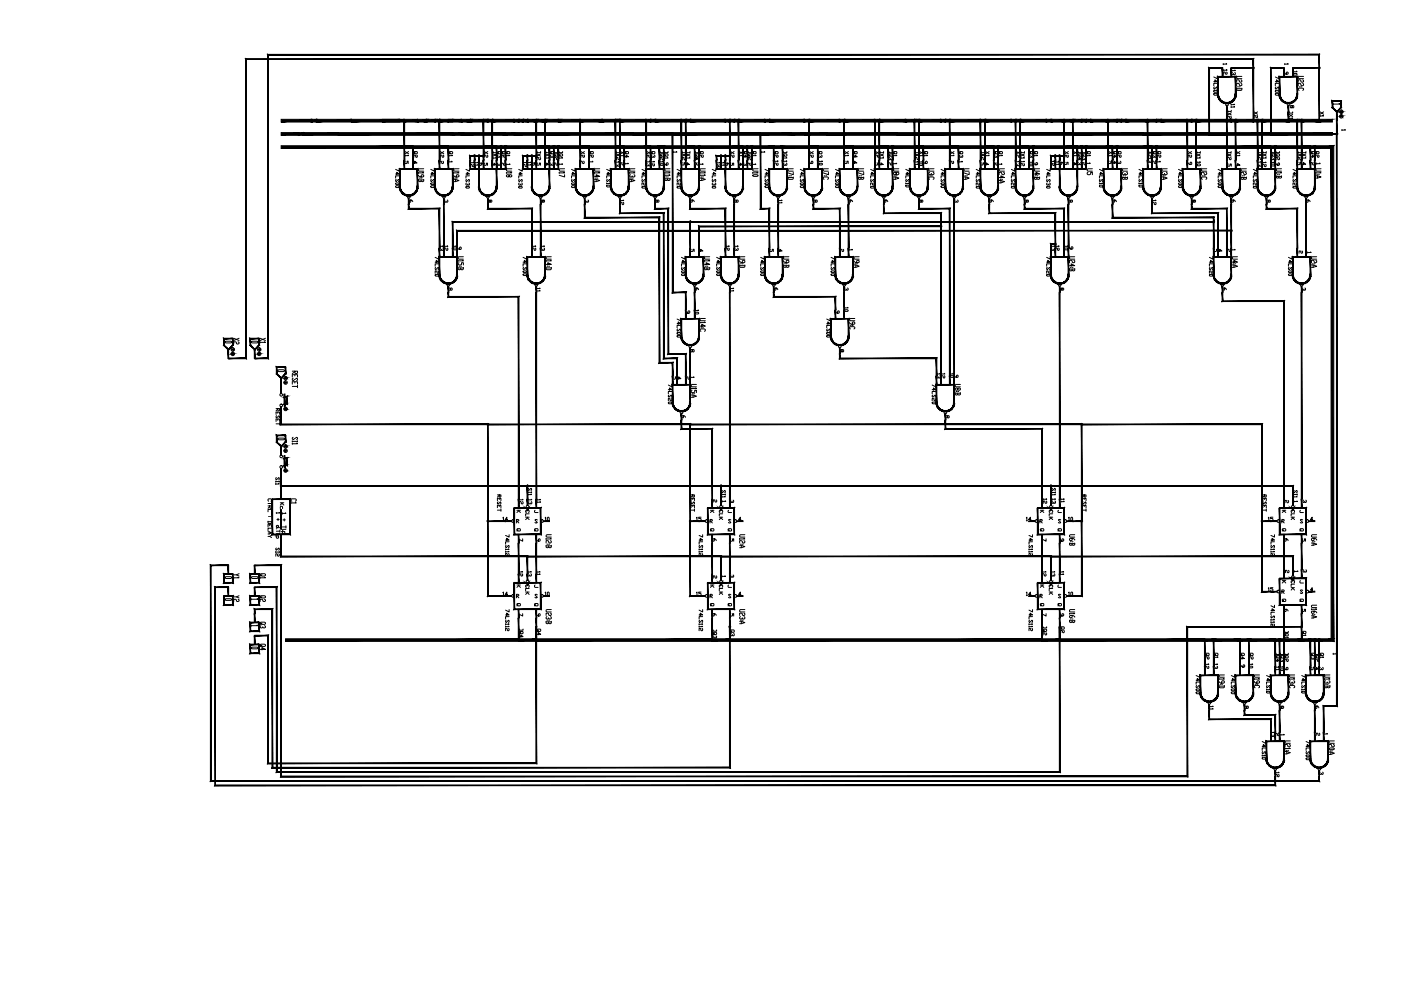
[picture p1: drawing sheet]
<svg xmlns="http://www.w3.org/2000/svg" width="420mm" height="297mm" viewBox="0 0 420 297" stroke-linecap="round" stroke-linejoin="round" font-family="sans-serif">
<!-- layer: 0 -->
<g fill="#000" stroke="#000" stroke-width=".3">
<path d="M84.3 39.8v.8l5.3-.8zM84.3 40.6l5.3-.8v.8z"/>
<path d="M114.7 35.8v.8l6.5-.8zM114.7 36.6l6.5-.8v.8zM121.2 35.8v.8l4-.8zM121.2 36.6l4-.8v.8z"/>
<path d="M105.4 36.6h14.5v-.8zM105.4 35.8h14.5l-14.5 .8zM94.9 36.6h10.5v-.8zM94.9 35.8h10.5l-10.5 .8zM93.5 36.6h1.4v-.8zM93.5 35.8h1.4l-1.4 .8zM84.3 36.6h9.2v-.8zM84.3 35.8h9.2l-9.2 .8z"/>
<path d="M127.8 36.6h2.7v-.8zM127.8 35.8h2.7l-2.7 .8zM125.2 36.6h2.6v-.8zM125.2 35.8h2.6l-2.6 .8z"/>
<path d="M134.4 36.6h1.3v-.8zM134.4 35.8h1.3l-1.3 .8z"/>
<path d="M131.8 36.6h6.6v-.8zM131.8 35.8h6.6l-6.6 .8zM130.5 36.6h1.3v-.8zM130.5 35.8h1.3l-1.3 .8z"/>
<path d="M141 36.6h4v-.8zM141 35.8h4l-4 .8zM138.4 36.6h2.6v-.8zM138.4 35.8h2.6l-2.6 .8z"/>
<path d="M144.9 36.2l.2 10.5v-10.5zM144.9 36.2l.2 10.5h-.2z"/>
<path d="M145 36.6h1.3v-.8zM145 35.8h1.3l-1.3 .8z"/>
<path d="M147.6 36.6h6.6v-.8zM147.6 35.8h6.6l-6.6 .8zM146.3 36.6h1.3v-.8zM146.3 35.8h1.3l-1.3 .8z"/>
<path d="M154.2 36.6h1.4v-.8zM154.2 35.8h1.4l-1.4 .8z"/>
<path d="M155.6 35.8v.8l1.3-.8zM155.6 36.6l1.3-.8v.8zM156.9 35.8v.8l1.3-.8zM156.9 36.6l1.3-.8v.8z"/>
<path d="M158.2 35.8v.8l2.6-.8zM158.2 36.6l2.6-.8v.8zM160.8 35.8v.8l2.7-.8zM160.8 36.6l2.7-.8v.8zM163.5 35.8v.8l3.9-.8zM163.5 36.6l3.9-.8v.8z"/>
<path d="M167.4 35.8v.8l6.6-.8zM167.4 36.6l6.6-.8v.8zM174 35.8v.8l6.6-.8zM174 36.6l6.6-.8v.8zM180.6 35.8v.8l4-.8zM180.6 36.6l4-.8v.8zM184.6 35.8v.8l1.3-.8zM184.6 36.6l1.3-.8v.8zM185.9 35.8v.8l7.9-.8zM185.9 36.6l7.9-.8v.8z"/>
<path d="M193.7 36.2l.2 11.8v-11.8zM193.7 36.2l.2 11.8h-.2z"/>
<path d="M195.1 35.8v.8l1.4-.8zM195.1 36.6l1.4-.8v.8z"/>
<path d="M193.8 36.6h1.3v-.8zM193.8 35.8h1.3l-1.3 .8z"/>
<path d="M196.5 35.8v.8l7.9-.8zM196.5 36.6l7.9-.8v.8z"/>
<path d="M204.4 35.8v.8l1.3-.8zM204.4 36.6l1.3-.8v.8zM205.7 35.8v.8l1.3-.8zM205.7 36.6l1.3-.8v.8z"/>
<path d="M207 36.6h10.5v-.8zM207 35.8h10.5l-10.5 .8z"/>
<path d="M218.8 36.2l.2 10.5v-10.5zM218.8 36.2l.2 10.5h-.2z"/>
<path d="M218.8 36.6h1.4v-.8zM218.8 35.8h1.4l-1.4 .8zM217.5 36.6h1.3v-.8zM217.5 35.8h1.3l-1.3 .8z"/>
<path d="M221.5 36.6h7.9v-.8zM221.5 35.8h7.9l-7.9 .8zM220.2 36.6h1.3v-.8zM220.2 35.8h1.3l-1.3 .8z"/>
<path d="M230.7 35.8v.8l10.6-.8zM230.7 36.6l10.6-.8v.8zM241.3 35.8v.8l1.3-.8zM241.3 36.6l1.3-.8v.8z"/>
<path d="M229.4 36.6h1.3v-.8zM229.4 35.8h1.3l-1.3 .8z"/>
<path d="M241.3 39.8v.8l6.6-.8zM241.3 40.6l6.6-.8v.8zM247.9 39.8v.8l21.1-.8zM247.9 40.6l21.1-.8v.8z"/>
<path d="M242.5 36.2l.2 11.8v-11.8zM242.5 36.2l.2 11.8h-.2z"/>
<path d="M251.8 35.8v.8l1.4-.8zM251.8 36.6l1.4-.8v.8zM253.2 35.8v.8l9.2-.8zM253.2 36.6l9.2-.8v.8z"/>
<path d="M242.6 36.6h9.2v-.8zM242.6 35.8h9.2l-9.2 .8z"/>
<path d="M262.3 36.2l.2 11.8v-11.8zM262.3 36.2l.2 11.8h-.2z"/>
<path d="M263.6 36.2l.2 11.8v-11.8zM263.6 36.2l.2 11.8h-.2z"/>
<path d="M269 39.8v.8l52.8-.8zM269 40.6l52.8-.8v.8zM321.8 39.8v.8l21.1-.8zM321.8 40.6l21.1-.8v.8zM342.9 39.8v.8l19.8-.8zM342.9 40.6l19.8-.8v.8zM362.7 39.8v.8l18.4-.8zM362.7 40.6l18.4-.8v.8zM381.1 39.8v.8l18.5-.8zM381.1 40.6l18.5-.8v.8z"/>
<path d="M271.6 35.8v.8l2.7-.8zM271.6 36.6l2.7-.8v.8zM274.3 35.8v.8l1.3-.8zM274.3 36.6l1.3-.8v.8zM275.6 35.8v.8l6.6-.8zM275.6 36.6l6.6-.8v.8z"/>
<path d="M263.7 36.6h7.9v-.8zM263.7 35.8h7.9l-7.9 .8zM262.4 36.6h1.3v-.8zM262.4 35.8h1.3l-1.3 .8z"/>
<path d="M283.5 35.8v.8l1.3-.8zM283.5 36.6l1.3-.8v.8z"/>
<path d="M282.2 36.6h1.3v-.8zM282.2 35.8h1.3l-1.3 .8z"/>
<path d="M295.4 36.6h7.9v-.8zM295.4 35.8h7.9l-7.9 .8zM294.1 36.6h1.3v-.8zM294.1 35.8h1.3l-1.3 .8zM284.8 36.6h9.3v-.8zM284.8 35.8h9.3l-9.3 .8z"/>
<path d="M304.6 35.8v.8l1.3-.8zM304.6 36.6l1.3-.8v.8zM305.9 35.8v.8l7.9-.8zM305.9 36.6l7.9-.8v.8z"/>
<path d="M303.3 36.6h1.3v-.8zM303.3 35.8h1.3l-1.3 .8z"/>
<path d="M304.5 36.2l.2 11.8v-11.8zM304.5 36.2l.2 11.8h-.2z"/>
<path d="M315.2 35.8v.8l3.9-.8zM315.2 36.6l3.9-.8v.8zM319.1 35.8v.8l2.7-.8zM319.1 36.6l2.7-.8v.8zM321.8 35.8v.8l2.6-.8zM321.8 36.6l2.6-.8v.8z"/>
<path d="M313.8 36.6h1.4v-.8zM313.8 35.8h1.4l-1.4 .8z"/>
<path d="M325.7 35.8v.8l1.4-.8zM325.7 36.6l1.4-.8v.8z"/>
<path d="M324.4 36.6h1.3v-.8zM324.4 35.8h1.3l-1.3 .8z"/>
<path d="M332.3 36.6h2.7v-.8zM332.3 35.8h2.7l-2.7 .8zM327.1 36.6h5.2v-.8zM327.1 35.8h5.2l-5.2 .8z"/>
<path d="M335 36.6h1.3v-.8zM335 35.8h1.3l-1.3 .8z"/>
<path d="M337.6 35.8v.8l6.6-.8zM337.6 36.6l6.6-.8v.8zM344.2 35.8v.8l2.6-.8zM344.2 36.6l2.6-.8v.8z"/>
<path d="M336.3 36.6h1.3v-.8zM336.3 35.8h1.3l-1.3 .8z"/>
<path d="M348.1 35.8v.8l8-.8zM348.1 36.6l8-.8v.8zM356.1 35.8v.8l1.3-.8zM356.1 36.6l1.3-.8v.8z"/>
<path d="M346.8 36.6h1.3v-.8zM346.8 35.8h1.3l-1.3 .8z"/>
<path d="M356 36.2l.2 11.8v-11.8zM356 36.2l.2 11.8h-.2z"/>
<path d="M357.4 35.8v.8l1.3-.8zM357.4 36.6l1.3-.8v.8zM358.7 35.8v.8l9.2-.8zM358.7 36.6l9.2-.8v.8z"/>
<path d="M362.7 20.4h3.9v-.2zM362.5 20.2h4.1l-3.9 .2zM362.5 20.2l.2 19.9v-19.7zM362.5 20.2l.2 19.9h-.2z"/>
<path d="M366.5 20.4l.2 2.6v-2.6zM366.5 20.4l.2 2.6h-.2z"/>
<path d="M367.8 33.5v2.7h.2zM367.8 33.5h.2v2.7z"/>
<path d="M367.8 31.7v1.8h.2zM367.8 31.7h.2v1.8z"/>
<path d="M367.9 30.8v.2l.3-.2zM367.9 31l.3-.2zM368.2 30.8v.2l.3-.3zM368.2 31l.3-.3v.2zM368.5 30.7v.2l.2-.2zM368.7 30.7l.1 .2h-.3zM368.7 30.7l.1 .2 .1-.3zM368.9 30.6l.1 .2-.2 .1zM368.9 30.6l.1 .2 .1-.3zM369.1 30.5l.1 .2-.2 .1zM369.1 30.5l.1 .2 .1-.3zM369.3 30.4l.2 .1-.3 .2zM369.3 30.4l.2 .1 .1-.3zM369.6 30.2l.1 .2-.2 .1zM369.6 30.2l.1 .2v-.3zM369.7 30.1v.3zM369.7 30.1l.2 .1v-.3zM369.9 29.9v.3zM370 29.7v.3zM370 29.7l.2 .1-.2 .2zM370.1 29.5l-.1 .2 .2 .1zM370.1 29.5h.3l-.2 .3zM370.3 29.3l-.2 .2h.3zM370.3 29.3l.1 .2zM370.4 29v.3zM370.4 29l.2 .1-.2 .2zM370.4 28.8l.2 .3zM370.4 28.8h.2v.3zM370.4 28.5v.3h.2zM370.4 28.5h.3l-.1 .3zM370.4 28.3v.2h.3zM370.4 28.3h.3v.2zM370.4 23.1v5.2h.3zM370.4 23.1l.3-.2v5.4zM365.4 23.1h5l.3-.2zM365.2 22.9h5.5l-5.3 .2zM365.2 22.9l.2 5.4v-5.2zM365.2 22.9l.2 5.4h-.2zM365.2 28.3l.2 .2v-.2zM365.2 28.3l.2 .2h-.2zM365.2 28.5l.2 .3zM365.2 28.5l.2 .3h-.2zM365.2 28.8l.3 .2-.1-.2zM365.2 28.8l.3 .2-.2 .1zM365.3 29.1l.3 .2-.1-.3zM365.3 29.1l.3 .2h-.2zM365.4 29.3l.3 .2-.1-.2zM365.4 29.3l.3 .2zM365.5 29.5l.3 .2zM365.5 29.5l.3 .2-.1 .1zM365.7 29.8l.3 .1-.2-.2zM365.7 29.8l.3 .1-.2 .1zM365.8 30l.3 .1zM365.8 30l.3 .1zM366 30.2h.3zM366 30.2h.3l-.1 .2zM366.3 30.2l-.1 .2h.3zM366.2 30.4h.3l-.1 .1zM366.5 30.4l-.1 .1h.3zM366.4 30.5h.3l-.1 .2zM366.7 30.5l-.1 .2 .3-.1zM366.6 30.7l.3-.1zM366.9 30.6l-.1 .2 .4-.1zM366.8 30.8l.4-.1-.1 .2zM367.2 30.7l-.1 .2 .3-.2zM367.1 30.9l.3-.2v.2zM367.4 30.7v.2l.3-.1zM367.4 30.9l.3-.1v.2zM367.7 30.8v.2l.2-.2zM367.7 31l.2-.2v.2z"/>
<path d="M367.8 36.2l.2 11.8v-11.8zM367.8 36.2l.2 11.8h-.2z"/>
<path d="M367.9 36.6h1.4v-.8zM367.9 35.8h1.4l-1.4 .8z"/>
<path d="M369.3 20.2v.2l6.6-.2zM369.3 20.4l6.6-.2v.2z"/>
<path d="M369.1 20.4l.2 2.6v-2.6zM369.1 20.4l.2 2.6h-.2z"/>
<path d="M375.8 20.5v15.8h.2zM375.8 20.5h.2v15.8z"/>
<path d="M370.6 36.6h5.3v-.8zM370.6 35.8h5.3l-5.3 .8zM369.3 36.6h1.3v-.8zM369.3 35.8h1.3l-1.3 .8z"/>
<path d="M375.9 36.6h1.3v-.8zM375.9 35.8h1.3l-1.3 .8z"/>
<path d="M378.5 35.8v.8l7.9-.8zM378.5 36.6l7.9-.8v.8zM386.4 35.8v.8l2.6-.8zM386.4 36.6l2.6-.8v.8z"/>
<path d="M377.2 36.6h1.3v-.8zM377.2 35.8h1.3l-1.3 .8z"/>
<path d="M381.2 20.4h3.9v-.2zM381 20.2h4.1l-3.9 .2zM381 20.2l.2 19.9v-19.7zM381 20.2l.2 19.9h-.2z"/>
<path d="M385 20.4l.2 2.6v-2.6zM385 20.4l.2 2.6h-.2z"/>
<path d="M386.2 30.8l-.1 .2 .3-.2zM386.1 31l.3-.2v.2zM386.4 30.8v.2l.3-.2zM386.7 30.8l-.3 .2zM386.7 30.8v.2l.2-.3zM386.7 31l.2-.3 .1 .2zM386.9 30.7l.1 .2 .2-.2zM387.2 30.7v.2h-.2zM387.2 30.7v.2l.2-.3zM387.4 30.6l.1 .2-.3 .1zM387.4 30.6l.1 .2 .1-.3zM387.6 30.5l.1 .2-.2 .1zM387.6 30.5l.1 .2 .1-.3zM387.8 30.4l.1 .1-.2 .2zM387.8 30.4l.1 .1 .1-.3zM388 30.2l.1 .2-.2 .1zM388 30.2l.1 .2 .1-.3zM388.2 30.1l.2 .1-.3 .2zM388.2 30.1l.2 .1v-.3zM388.4 29.9l.1 .1-.1 .2zM388.5 29.7l-.1 .2 .1 .1zM388.5 29.7l.2 .1-.2 .2zM388.6 29.5l-.1 .2 .2 .1zM388.6 29.5h.2l-.1 .3zM388.7 29.3l.1 .2zM388.7 29.3h.2l-.1 .2zM388.8 29l-.1 .3h.2zM388.8 29l.2 .1-.1 .2zM388.9 28.8l-.1 .2 .2 .1zM388.9 28.8l.1 .3zM388.9 28.5l.2 .3zM388.9 28.5h.2v.3zM388.9 28.3v.2h.2zM388.9 28.3h.3l-.1 .2zM388.9 23.1v5.2h.3zM389.2 22.9v5.4l-.3-5.2zM383.9 23.1h5l.3-.2zM383.7 22.9h5.5l-5.3 .2zM383.7 22.9l.2 5.4v-5.2zM383.7 22.9l.2 5.4h-.2zM383.7 28.3l.2 .2v-.2zM383.7 28.3l.2 .2h-.2zM383.7 28.5l.2 .3zM383.7 28.5l.2 .3h-.2zM383.7 28.8l.3 .2zM383.7 28.8l.3 .2-.2 .1zM383.8 29.1l.3 .2-.1-.3zM383.8 29.1l.3 .2h-.2zM383.9 29.3l.3 .2-.1-.2zM383.9 29.3l.3 .2zM384 29.5l.3 .2zM384 29.5l.3 .2-.2 .1zM384.1 29.8l.4 .1-.2-.2zM384.1 29.8l.4 .1-.2 .1zM384.3 30l.3 .1zM384.3 30l.3 .1zM384.5 30.2h.3zM384.5 30.2h.3l-.1 .2zM384.8 30.2l-.1 .2h.3zM384.7 30.4h.3l-.1 .1zM385 30.4l-.1 .1h.3zM384.9 30.5h.3l-.1 .2zM385.2 30.5l-.1 .2 .3-.1zM385.1 30.7l.3-.1zM385.4 30.6l-.1 .2 .3-.1zM385.3 30.8l.3-.1v.2zM385.6 30.7v.2l.3-.2zM385.6 30.9l.3-.2v.2zM385.9 30.7v.2l.3-.1zM385.9 30.9l.3-.1-.1 .2z"/>
<path d="M386.3 31.7v1.8h.2zM386.3 31.7h.2v1.8z"/>
<path d="M386.3 33.5l.2 2.7v-2.7zM386.3 33.5l.2 2.7h-.2z"/>
<path d="M387.7 20.2v.2l7.9-.2zM387.7 20.4l7.9-.2v.2z"/>
<path d="M387.6 20.4l.2 2.6v-2.6zM387.6 20.4l.2 2.6h-.2z"/>
<path d="M390.3 35.8v.8l5.3-.8zM390.3 36.6l5.3-.8v.8zM395.6 35.8v.8l4-.8zM395.6 36.6l4-.8v.8z"/>
<path d="M389 36.6h1.3v-.8zM389 35.8h1.3l-1.3 .8z"/>
<path d="M400.8 33.5v2.7h.2zM400.8 33.5h.2v2.7z"/>
<path d="M400.8 36.2l.2 3.9v-3.9zM400.8 36.2l.2 3.9h-.2z"/>
<path d="M401.9 34.8l.2-.1zM402.1 34.7l-.1 .2z"/>
<path d="M401.9 34.9l.3 .1zM401.9 34.9l.3 .1z"/>
<path d="M402 34.8h.5zM402 34.9l.5-.1z"/>
<path d="M402.1 30.2l.2 2.1v-2.1zM402.1 30.2l.2 2.1-.2-.1zM402.1 32.2l-1.2 1.5 1.4-1.4zM402.1 32.2l-1.2 1.5v-.3zM399.5 32.3l1.4 1.4v-.3zM399.5 32.3l.2-.1 1.2 1.2zM399.5 30.1v2.2l.2-.1zM399.5 30.1l.2 .3v1.8zM399.5 30.1l.2 .3 2.5-.3zM399.7 30.4l2.5-.3v.3z"/>
<path d="M402.3 33.4l.2 .1zM402.3 33.4l.2 .1z"/>
<path d="M402 33.6l.5-.1zM402 33.5h.5z"/>
<path d="M402.4 33.5v.2zM402.4 33.5v.2z"/>
<path d="M90.9 40.6h10.6v-.8zM90.9 39.8h10.6l-10.6 .8zM89.6 40.6h1.3v-.8zM89.6 39.8h1.3l-1.3 .8z"/>
<path d="M121.1 36.2v11.8h.3zM121.1 36.2h.3v11.8z"/>
<path d="M121.1 48l.3 2.7v-2.7zM121.1 48l.3 2.7h-.3z"/>
<path d="M122.5 58.5l.1 .2 .2-.2zM122.6 58.7l.2-.2v.2zM122.8 58.5v.2l.3-.2zM122.8 58.7l.3-.2v.2zM123.1 58.5v.2l.2-.3zM123.3 58.4l.1 .2-.3 .1zM123.3 58.4l.1 .2 .2-.3zM123.6 58.3v.2l-.2 .1zM123.6 58.3v.2l.2-.3zM123.8 58.2l-.2 .3zM123.8 58.2l.1 .2 .1-.3zM124 58.1l.1 .2-.2 .1zM124 58.1l.1 .2 .1-.4zM124.2 57.9l.1 .2-.2 .2zM124.2 57.9l.1 .2 .1-.4zM124.4 57.7l-.1 .4zM124.4 57.7l.1 .2v-.3zM124.5 57.6v.3zM124.7 57.4v.3zM124.7 57.4l.1 .1-.1 .2zM124.8 57.2l-.1 .2 .1 .1zM124.8 57.2l.2 .1-.2 .2zM124.9 56.9l-.1 .3 .2 .1zM124.9 56.9l.1 .4zM125 56.7l.1 .3zM125 56.7l.2 .1-.1 .2zM125 56.5l.2 .3zM125 56.5h.3l-.1 .3zM125.1 56.2l-.1 .3h.3zM125.1 56.2l.2 .1v.2zM125.1 56l.2 .3zM125.1 56h.2v.3zM125.1 50.8v5.2h.2zM125.1 50.8l.2-.2v5.4zM120 50.8h5.1l.2-.2zM119.8 50.6h5.5l-5.3 .2zM119.8 50.6l.2 5.4v-5.2zM119.8 50.6l.2 5.4h-.2zM119.8 56l.2 .2v-.2zM119.8 56l.2 .2-.2 .1zM119.8 56.3l.3 .2-.1-.3zM119.8 56.3l.3 .2h-.2zM119.9 56.5l.2 .2v-.2zM119.9 56.5l.2 .2zM120 56.8l.3 .1zM120 56.8l.3 .1-.3 .1zM120 57l.3 .2v-.3zM120 57l.3 .2-.1 .1zM120.2 57.3l.3 .1zM120.2 57.3l.3 .1zM120.3 57.5l.3 .1zM120.3 57.5l.3 .1-.1 .1zM120.6 57.6l-.1 .1h.3zM120.5 57.7h.3l-.2 .2zM120.8 57.7l-.2 .2h.4zM120.6 57.9h.4l-.2 .2zM121 57.9l-.2 .2h.3zM120.8 58.1h.3l-.1 .2zM121.1 58.1l-.1 .2 .4-.1zM121 58.3l.4-.1-.1 .2zM121.4 58.2l-.1 .2 .3-.1zM121.3 58.4l.3-.1-.1 .2zM121.6 58.3l-.1 .2 .3-.1zM121.5 58.5l.3-.1-.1 .2zM121.8 58.4l-.1 .2 .4-.1zM121.7 58.6l.4-.1-.1 .2zM122.1 58.5l-.1 .2 .3-.2zM122 58.7l.3-.2v.2zM122.3 58.5v.2l.3-.2zM122.3 58.7l.3-.2z"/>
<path d="M123.8 44.1v3.9h.2zM123.8 44.1h.2v3.9z"/>
<path d="M84.3 44.5h39.6v-.8zM84.3 43.7h39.6l-39.6 .8z"/>
<path d="M123.9 43.7v.8l10.5-.8zM123.9 44.5l10.5-.8v.8zM134.4 43.7v.8l14.6-.8zM134.4 44.5l14.6-.8v.8z"/>
<path d="M123.8 48l.2 2.7v-2.7zM123.8 48l.2 2.7h-.2z"/>
<path d="M131.7 36.2v11.8h.2zM131.7 36.2h.2v11.8z"/>
<path d="M131.7 48l.2 2.7v-2.7zM131.7 48l.2 2.7h-.2z"/>
<path d="M132.9 58.5l-.1 .2 .3-.2zM132.8 58.7l.3-.2v.2zM133.1 58.5v.2l.3-.2zM133.1 58.7l.3-.2v.2zM133.4 58.5v.2l.2-.2zM133.6 58.5l.1 .2h-.3zM133.6 58.5l.1 .2 .1-.3zM133.8 58.4l.1 .2-.2 .1zM133.8 58.4l.1 .2 .2-.3zM134.1 58.3l.1 .2-.3 .1zM134.1 58.3l.1 .2 .1-.3zM134.3 58.2l.1 .2-.2 .1zM134.3 58.2l.1 .2 .1-.3zM134.5 58.1l.1 .2-.2 .1zM134.5 58.1l.1 .2 .1-.4zM134.7 57.9l.2 .2-.3 .2zM134.7 57.9l.2 .2v-.4zM134.9 57.7l.2 .2-.2 .2zM134.9 57.7l.2 .2v-.3zM135.1 57.6l.1 .1-.1 .2zM135.1 57.6l.1 .1v-.3zM135.2 57.4l.2 .1-.2 .2zM135.3 57.2l.1 .3zM135.3 57.2l.2 .1-.1 .2zM135.5 56.9l-.2 .3 .2 .1zM135.5 56.9v.4zM135.5 56.7l.1 .3zM135.5 56.7l.2 .1-.1 .2zM135.6 56.5l-.1 .2 .2 .1zM135.6 56.5h.2l-.1 .3zM135.6 56.2v.3h.2zM135.6 56.2l.2 .1v.2zM135.7 56l-.1 .2 .2 .1zM135.7 56h.2l-.1 .3zM135.7 50.8v5.2h.2zM135.9 50.6v5.4l-.2-5.2zM130.6 50.8h5.1l.2-.2zM130.4 50.6h5.5l-5.3 .2zM130.4 50.6l.2 5.4v-5.2zM130.4 50.6l.2 5.4h-.2zM130.4 56l.2 .2v-.2zM130.4 56l.2 .2-.2 .1zM130.4 56.3l.2 .2v-.3zM130.4 56.3l.2 .2h-.2zM130.4 56.5l.3 .2-.1-.2zM130.4 56.5l.3 .2-.2 .1zM130.5 56.8l.3 .1zM130.5 56.8l.3 .1-.2 .1zM130.6 57l.3 .2-.1-.3zM130.6 57l.3 .2-.2 .1zM130.7 57.3l.3 .1zM130.7 57.3l.3 .1zM130.8 57.5l.4 .1zM130.8 57.5l.4 .1-.2 .1zM131 57.7h.3zM131 57.7h.3l-.1 .2zM131.3 57.7l-.1 .2h.3zM131.2 57.9h.3l-.1 .2zM131.5 57.9l-.1 .2h.3zM131.4 58.1h.3l-.1 .2zM131.7 58.1l-.1 .2 .3-.1zM131.6 58.3l.3-.1-.1 .2zM131.9 58.2l-.1 .2 .4-.1zM131.8 58.4l.4-.1-.1 .2zM132.2 58.3l-.1 .2 .3-.1zM132.1 58.5l.3-.1-.1 .2zM132.4 58.4l-.1 .2 .3-.1zM132.3 58.6l.3-.1v.2zM132.6 58.5v.2l.3-.2zM132.6 58.7l.3-.2-.1 .2z"/>
<path d="M134.4 44.1v3.9h.2zM134.4 44.1h.2v3.9z"/>
<path d="M134.4 48l.2 2.7v-2.7zM134.4 48l.2 2.7h-.2z"/>
<path d="M101.5 40.6h34.2v-.8zM101.5 39.8h34.2l-34.2 .8z"/>
<path d="M140.9 46.6v1.4h.2zM140.9 46.6l.2 .2v1.2zM140.9 46.6l.2 .2 1.3-.2zM141.1 46.8l1.3-.2v.2z"/>
<path d="M140.9 48l.2 2.7v-2.7zM140.9 48l.2 2.7h-.2z"/>
<path d="M142.2 46.6v1.4h.2zM142.2 46.6l.2 .2v1.2zM142.2 46.6l.2 .2 1.3-.2zM142.4 46.8l1.3-.2v.2z"/>
<path d="M142.2 48l.2 2.7v-2.7zM142.2 48l.2 2.7h-.2z"/>
<path d="M143.6 46.6v1.4h.2zM143.6 46.6l.2 .2v1.2zM143.6 46.6l.2 .2 1.2-.2zM143.8 46.8l1.2-.2v.2z"/>
<path d="M141 50.8h2.7v-.2zM141 50.6h2.7l-2.7 .2z"/>
<path d="M143.6 48l.2 2.7v-2.7zM143.6 48l.2 2.7h-.2z"/>
<path d="M144.9 46.7l.2 1.3v-1.3zM144.9 46.7l.2 1.3h-.2z"/>
<path d="M144.9 48l.2 2.7v-2.7zM144.9 48l.2 2.7h-.2z"/>
<path d="M146.3 58.5v.2l.2-.2zM146.5 58.5l.1 .2h-.3zM146.5 58.5l.1 .2 .2-.2zM146.8 58.5v.2h-.2zM146.8 58.5v.2l.3-.3zM147.1 58.4v.2l-.3 .1zM147.1 58.4v.2l.2-.3zM147.3 58.3l.1 .2-.3 .1zM147.3 58.3l.1 .2 .1-.3zM147.5 58.2l-.1 .3zM147.5 58.2l.1 .2 .1-.3zM147.7 58.1l.2 .2-.3 .1zM147.9 57.9v.4zM147.9 57.9l.2 .2-.2 .2zM147.9 57.9l.2 .2v-.4zM148.1 57.7v.4zM148.1 57.7l.1 .2 .1-.3zM148.3 57.6l-.1 .3zM148.4 57.4v.3zM148.4 57.4l.2 .1-.2 .2zM148.5 57.2l-.1 .2 .2 .1zM148.5 57.2l.2 .1-.1 .2zM148.6 56.9l-.1 .3 .2 .1zM148.6 56.9l.2 .1-.1 .3zM148.7 56.7l-.1 .2 .2 .1zM148.7 56.7l.2 .1-.1 .2zM148.8 56.5l.1 .3zM148.8 56.5h.2l-.1 .3zM148.8 56.2v.3h.2zM148.8 56.2l.2 .1v.2zM148.8 56l.2 .3zM148.8 56h.2v.3zM148.8 50.8v5.2h.2zM149 50.6v5.4l-.2-5.2zM143.8 50.8h5l.2-.2zM143.6 50.6h5.4l-5.2 .2zM143.6 50.6l.2 5.4v-5.2zM143.6 50.6l.2 5.4h-.2zM143.6 56l.2 .2v-.2zM143.6 56l.2 .2-.2 .1zM143.6 56.3l.2 .2v-.3zM143.6 56.3l.2 .2h-.2zM143.6 56.5l.3 .2-.1-.2zM143.6 56.5l.3 .2zM143.7 56.8l.3 .1zM143.7 56.8l.3 .1-.2 .1zM143.8 57l.3 .2-.1-.3zM143.8 57l.3 .2-.2 .1zM143.9 57.3l.3 .1-.1-.2zM143.9 57.3l.3 .1zM144 57.5l.3 .1zM144 57.5l.3 .1-.1 .1zM144.3 57.6l-.1 .1h.3zM144.2 57.7h.3l-.1 .2zM144.5 57.7l-.1 .2h.3zM144.4 57.9h.3l-.1 .2zM144.7 57.9l-.1 .2h.3zM144.6 58.1h.3l-.1 .2zM144.9 58.1l-.1 .2 .3-.1zM144.8 58.3l.3-.1-.1 .2zM145.1 58.2l-.1 .2 .3-.1zM145 58.4l.3-.1-.1 .2zM145.3 58.3l-.1 .2 .4-.1zM145.2 58.5l.4-.1-.1 .2zM145.6 58.4l-.1 .2 .3-.1zM145.5 58.6l.3-.1-.1 .2zM145.8 58.5l-.1 .2 .3-.2zM145.7 58.7l.3-.2v.2zM146 58.5v.2l.3-.2zM146 58.7l.3-.2z"/>
<path d="M147.5 36.2v11.8h.2zM147.5 36.2h.2v11.8z"/>
<path d="M147.5 48l.2 2.7v-2.7zM147.5 48l.2 2.7h-.2z"/>
<path d="M148.8 44.1l.2 3.9v-3.9zM148.8 44.1l.2 3.9h-.2z"/>
<path d="M148.8 48l.2 2.7v-2.7zM148.8 48l.2 2.7h-.2z"/>
<path d="M149 44.5h1.3v-.8zM149 43.7h1.3l-1.3 .8z"/>
<path d="M150.1 44.1l.3 3.9v-3.9zM150.1 44.1l.3 3.9h-.3z"/>
<path d="M150.1 48l.3 2.7v-2.7zM150.1 48l.3 2.7h-.3z"/>
<path d="M151.5 44.1v3.9h.2zM151.5 44.1h.2v3.9z"/>
<path d="M149 50.8h2.6v-.2zM149 50.6h2.6l-2.6 .2z"/>
<path d="M151.5 48l.2 2.7v-2.7zM151.5 48l.2 2.7h-.2z"/>
<path d="M151.6 40.6h2.6v-.8zM151.6 39.8h2.6l-2.6 .8zM138.4 40.6h13.2v-.8zM138.4 39.8h13.2l-13.2 .8zM135.7 40.6h2.7v-.8zM135.7 39.8h2.7l-2.7 .8z"/>
<path d="M156.7 46.6v1.4h.3zM156.7 46.6l.3 .2v1.2zM156.7 46.6l.3 .2 1.2-.2zM157 46.8l1.2-.2v.2z"/>
<path d="M156.7 48l.3 2.7v-2.7zM156.7 48l.3 2.7h-.3z"/>
<path d="M158.1 46.6v1.4h.2zM158.1 46.6l.2 .2v1.2zM158.1 46.6l.2 .2 1.2-.2zM158.3 46.8l1.2-.2v.2z"/>
<path d="M158.1 48l.2 2.7v-2.7zM158.1 48l.2 2.7h-.2z"/>
<path d="M159.4 46.6v1.4h.2zM159.4 46.6l.2 .2v1.2zM159.4 46.6l.2 .2 1.2-.2zM159.6 46.8l1.2-.2v.2z"/>
<path d="M156.9 50.8h2.6v-.2zM156.9 50.6h2.6l-2.6 .2z"/>
<path d="M159.4 48l.2 2.7v-2.7zM159.4 48l.2 2.7h-.2z"/>
<path d="M160.7 46.7v1.3h.2zM160.7 46.7h.2v1.3zM160.7 36.2v10.5h.2zM160.7 36.2h.2v10.5z"/>
<path d="M160.7 48l.2 2.7v-2.7zM160.7 48l.2 2.7h-.2z"/>
<path d="M162.1 58.5l.1 .2 .2-.2zM162.4 58.5v.2h-.2zM162.4 58.5v.2l.2-.2zM162.6 58.5l.1 .2h-.3zM162.6 58.5l.1 .2 .2-.3zM162.9 58.4l.1 .2-.3 .1zM162.9 58.4l.1 .2 .1-.3zM163.1 58.3l.1 .2-.2 .1zM163.1 58.3l.1 .2 .2-.3zM163.4 58.2l-.2 .3zM163.4 58.2v.2l.2-.3zM163.6 58.1l.1 .2-.3 .1zM163.7 57.9v.4zM163.7 57.9l.2 .2-.2 .2zM163.7 57.9l.2 .2v-.4zM163.9 57.7v.4zM163.9 57.7l.2 .2v-.3zM164.1 57.6v.3zM164.2 57.4v.3zM164.2 57.4l.2 .1-.2 .2zM164.4 57.2l-.2 .2 .2 .1zM164.4 57.2l.1 .1-.1 .2zM164.5 56.9v.4zM164.5 56.9l.2 .1-.2 .3zM164.6 56.7l-.1 .2 .2 .1zM164.6 56.7l.1 .1v.2zM164.6 56.5l.1 .3zM164.6 56.5h.2l-.1 .3zM164.7 56.2l-.1 .3h.2zM164.7 56.2l.2 .1-.1 .2zM164.7 56l.2 .3zM164.7 56h.2v.3zM164.7 50.8v5.2h.2zM164.9 50.6v5.4l-.2-5.2zM159.6 50.8h5.1l.2-.2zM159.4 50.6h5.5l-5.3 .2zM159.4 50.6l.2 5.4v-5.2zM159.4 50.6l.2 5.4h-.2zM159.4 56l.2 .2v-.2zM159.4 56l.2 .2-.2 .1zM159.4 56.3l.3 .2-.1-.3zM159.4 56.3l.3 .2h-.2zM159.5 56.5l.2 .2v-.2zM159.5 56.5l.2 .2zM159.5 56.8l.3 .1zM159.5 56.8l.3 .1-.2 .1zM159.6 57l.3 .2-.1-.3zM159.6 57l.3 .2-.2 .1zM159.7 57.3l.3 .1-.1-.2zM159.7 57.3l.3 .1zM159.9 57.5l.3 .1zM159.9 57.5l.3 .1-.2 .1zM160.2 57.6l-.2 .1h.3zM160 57.7h.3l-.1 .2zM160.3 57.7l-.1 .2h.3zM160.2 57.9h.3l-.1 .2zM160.5 57.9l-.1 .2h.3zM160.4 58.1h.3l-.1 .2zM160.7 58.1l-.1 .2 .3-.1zM160.6 58.3l.3-.1v.2zM160.9 58.2v.2l.2-.1zM160.9 58.4l.2-.1v.2zM161.1 58.3v.2l.3-.1zM161.1 58.5l.3-.1-.1 .2zM161.4 58.4l-.1 .2 .3-.1zM161.3 58.6l.3-.1v.2zM161.6 58.5v.2l.3-.2zM161.6 58.7l.3-.2v.2zM161.9 58.5v.2l.3-.2zM161.9 58.7l.3-.2z"/>
<path d="M163.4 36.2v11.8h.2zM163.4 36.2h.2v11.8z"/>
<path d="M163.4 48l.2 2.7v-2.7zM163.4 48l.2 2.7h-.2z"/>
<path d="M164.7 44.1v3.9h.2zM164.7 44.1h.2v3.9z"/>
<path d="M164.7 48l.2 2.7v-2.7zM164.7 48l.2 2.7h-.2z"/>
<path d="M166 44.1v3.9h.2zM166 44.1h.2v3.9z"/>
<path d="M166 48l.2 2.7v-2.7zM166 48l.2 2.7h-.2z"/>
<path d="M167.3 44.1v3.9h.2zM167.3 44.1h.2v3.9z"/>
<path d="M164.8 50.8h2.6v-.2zM164.8 50.6h2.6l-2.6 .2z"/>
<path d="M167.3 48l.2 2.7v-2.7zM167.3 48l.2 2.7h-.2z"/>
<path d="M173.9 36.2v11.8h.2zM173.9 36.2h.2v11.8z"/>
<path d="M173.9 48l.2 2.7v-2.7zM173.9 48l.2 2.7h-.2z"/>
<path d="M175.1 58.5v.2l.2-.2zM175.1 58.7l.2-.2v.2zM175.3 58.5v.2l.3-.2zM175.3 58.7l.3-.2v.2zM175.6 58.5v.2l.2-.2zM175.6 58.7l.2-.2 .1 .2zM175.8 58.5l.1 .2 .2-.3zM176.1 58.4v.2l-.2 .1zM176.1 58.4v.2l.2-.3zM176.3 58.3l.1 .2-.3 .1zM176.3 58.3l.1 .2 .1-.3zM176.5 58.2l.1 .2-.2 .1zM176.5 58.2l.1 .2 .2-.3zM176.8 58.1l-.2 .3zM176.9 57.9v.4zM176.9 57.9l.2 .2-.2 .2zM176.9 57.9l.2 .2v-.4zM177.1 57.7l.2 .2-.2 .2zM177.1 57.7l.2 .2v-.3zM177.3 57.6l.1 .1-.1 .2zM177.3 57.6l.1 .1v-.3zM177.4 57.4l.2 .1-.2 .2zM177.6 57.2l-.2 .2 .2 .1zM177.6 57.2l.1 .1-.1 .2zM177.7 56.9v.4zM177.7 56.9l.2 .1-.2 .3zM177.7 56.7v.2l.2 .1zM177.7 56.7l.3 .1-.1 .2zM177.8 56.5l-.1 .2 .3 .1zM177.8 56.5h.2v.3zM177.9 56.2l-.1 .3h.2zM177.9 56.2l.2 .1-.1 .2zM177.9 56l.2 .3zM177.9 56h.2v.3zM177.9 50.8v5.2h.2zM178.1 50.6v5.4l-.2-5.2zM172.8 50.8h5.1l.2-.2zM172.6 50.6h5.5l-5.3 .2zM172.6 50.6l.2 5.4v-5.2zM172.6 50.6l.2 5.4h-.2zM172.6 56l.2 .2v-.2zM172.6 56l.2 .2-.2 .1zM172.6 56.3l.2 .2zM172.6 56.3l.2 .2h-.2zM172.6 56.5l.3 .2-.1-.2zM172.6 56.5l.3 .2-.2 .1zM172.7 56.8l.3 .1zM172.7 56.8l.3 .1-.2 .1zM172.8 57l.3 .2-.1-.3zM172.8 57l.3 .2-.2 .1zM172.9 57.3l.3 .1zM172.9 57.3l.3 .1zM173 57.5l.4 .1zM173 57.5l.4 .1-.2 .1zM173.2 57.7h.4zM173.2 57.7h.4l-.2 .2zM173.4 57.9h.3l-.1-.2zM173.4 57.9h.3l-.1 .2zM173.7 57.9l-.1 .2h.3zM173.6 58.1h.3l-.1 .2zM173.9 58.1l-.1 .2 .3-.1zM173.8 58.3l.3-.1-.1 .2zM174.1 58.2l-.1 .2 .4-.1zM174 58.4l.4-.1-.1 .2zM174.4 58.3l-.1 .2 .3-.1zM174.3 58.5l.3-.1-.1 .2zM174.6 58.4l-.1 .2 .3-.1zM174.5 58.6l.3-.1v.2zM174.8 58.5v.2l.3-.2zM174.8 58.7l.3-.2v.2z"/>
<path d="M176.6 44.1v3.9h.2zM176.6 44.1h.2v3.9z"/>
<path d="M176.6 48l.2 2.7v-2.7zM176.6 48l.2 2.7h-.2z"/>
<path d="M184.5 36.2v11.8h.2zM184.5 36.2h.2v11.8z"/>
<path d="M184.5 48l.2 2.7v-2.7zM184.5 48l.2 2.7h-.2z"/>
<path d="M185.6 58.5v.2l.3-.2zM185.6 58.7l.3-.2v.2zM185.9 58.5v.2l.3-.2zM185.9 58.7l.3-.2v.2zM186.2 58.5v.2l.2-.2zM186.2 58.7l.2-.2 .1 .2zM186.4 58.5l.1 .2 .2-.3zM186.7 58.4l.1 .2-.3 .1zM186.7 58.4l.1 .2 .1-.3zM186.9 58.3l.1 .2-.2 .1zM186.9 58.3l.1 .2 .1-.3zM187.1 58.2l.2 .2-.3 .1zM187.1 58.2l.2 .2 .1-.3zM187.4 58.1l.1 .2-.2 .1zM187.4 58.1l.1 .2 .1-.4zM187.6 57.9l.1 .2-.2 .2zM187.6 57.9l.1 .2v-.4zM187.7 57.7v.4zM187.9 57.6v.3zM187.9 57.6l.1 .1-.1 .2zM187.9 57.6l.1 .1v-.3zM188 57.4l.2 .1-.2 .2zM188.2 57.2l-.2 .2 .2 .1zM188.2 57.2l.1 .1-.1 .2zM188.2 57l.1 .3zM188.2 57h.3l-.2 .3zM188.3 56.7l-.1 .3h.3zM188.3 56.7l.2 .1v.2zM188.4 56.5l-.1 .2 .2 .1zM188.4 56.5h.2l-.1 .3zM188.4 56.2v.3h.2zM188.4 56.2l.2 .1v.2zM188.4 56l.2 .3zM188.4 56h.2v.3zM188.4 50.8v5.2h.2zM188.6 50.6v5.4l-.2-5.2zM183.3 50.8h5.1l.2-.2zM183.1 50.6h5.5l-5.3 .2zM183.1 50.6l.2 5.4v-5.2zM183.1 50.6l.2 5.4h-.2zM183.1 56l.3 .2zM183.1 56l.3 .2-.2 .1zM183.2 56.3l.2 .2v-.3zM183.2 56.3l.2 .2h-.2zM183.2 56.5l.3 .2-.1-.2zM183.2 56.5l.3 .2-.3 .1zM183.2 56.8l.3 .1zM183.2 56.8l.3 .1-.1 .1zM183.4 57l.3 .2-.2-.3zM183.4 57l.3 .2-.2 .1zM183.5 57.3l.3 .1-.1-.2zM183.5 57.3l.3 .1zM183.6 57.5l.3 .1zM183.6 57.5l.3 .1-.1 .1zM183.8 57.7h.3zM183.8 57.7h.3l-.1 .2zM184.1 57.7l-.1 .2h.3zM184 57.9h.3l-.2 .2zM184.3 57.9l-.2 .2h.4zM184.1 58.1h.4l-.2 .2zM184.5 58.1l-.2 .2 .4-.1zM184.3 58.3l.4-.1-.1 .2zM184.7 58.2l-.1 .2 .3-.1zM184.6 58.4l.3-.1-.1 .2zM184.9 58.3l-.1 .2 .4-.1zM184.8 58.5l.4-.1-.1 .2zM185.2 58.4l-.1 .2 .3-.1zM185.1 58.6l.3-.1-.1 .2zM185.4 58.5l-.1 .2 .3-.2zM185.3 58.7l.3-.2v.2z"/>
<path d="M185.8 36.2v11.8h.2zM185.8 36.2h.2v11.8z"/>
<path d="M185.8 48l.2 2.7v-2.7zM185.8 48l.2 2.7h-.2z"/>
<path d="M176.6 44.5h10.6v-.8zM176.6 43.7h10.6l-10.6 .8zM167.4 44.5h9.2v-.8zM167.4 43.7h9.2l-9.2 .8zM166.1 44.5h1.3v-.8zM166.1 43.7h1.3l-1.3 .8zM164.8 44.5h1.3v-.8zM164.8 43.7h1.3l-1.3 .8zM151.6 44.5h13.2v-.8zM151.6 43.7h13.2l-13.2 .8zM150.3 44.5h1.3v-.8zM150.3 43.7h1.3l-1.3 .8z"/>
<path d="M187.1 44.1l.2 3.9v-3.9zM187.1 44.1l.2 3.9h-.2z"/>
<path d="M187.1 48l.2 2.7v-2.7zM187.1 48l.2 2.7h-.2z"/>
<path d="M163.5 40.6h26.4v-.8zM163.5 39.8h26.4l-26.4 .8zM154.2 40.6h9.3v-.8zM154.2 39.8h9.3l-9.3 .8z"/>
<path d="M193.7 48l.2 2.7v-2.7zM193.7 48l.2 2.7h-.2z"/>
<path d="M195 44.1v3.9h.2zM195 44.1h.2v3.9z"/>
<path d="M195 48l.2 2.7v-2.7zM195 48l.2 2.7h-.2z"/>
<path d="M196.4 58.5l.1 .2 .2-.2zM196.5 58.7l.2-.2 .1 .2zM196.7 58.5l.1 .2 .2-.2zM197 58.5l-.2 .2zM197 58.5v.2l.2-.3zM197.2 58.4l.1 .2-.3 .1zM197.2 58.4l.1 .2 .2-.3zM197.5 58.3l.1 .2-.3 .1zM197.5 58.3l.1 .2 .1-.3zM197.7 58.2l.1 .2-.2 .1zM197.7 58.2l.1 .2 .1-.3zM197.9 58.1l.1 .2-.2 .1zM197.9 58.1l.1 .2 .1-.4zM198.1 57.9l.1 .2-.2 .2zM198.1 57.9l.1 .2 .1-.4zM198.3 57.7l.1 .2-.2 .2zM198.3 57.7l.1 .2v-.3zM198.4 57.6v.3zM198.6 57.4v.3zM198.6 57.4l.1 .1-.1 .2zM198.7 57.2l-.1 .2 .1 .1zM198.7 57.2l.2 .1-.2 .2zM198.8 57l.1 .3zM198.8 57h.2l-.1 .3zM198.9 56.7l-.1 .3h.2zM198.9 56.7l.2 .1-.1 .2zM198.9 56.5v.2l.2 .1zM198.9 56.5h.2v.3zM199 56.2l-.1 .3h.2zM199 56.2l.2 .1-.1 .2zM199 56l.2 .3zM199 56h.2v.3zM199 50.8v5.2h.2zM199 50.8l.2-.2v5.4zM193.9 50.8h5.1l.2-.2zM193.7 50.6h5.5l-5.3 .2zM193.7 50.6l.2 5.4v-5.2zM193.7 50.6l.2 5.4h-.2zM193.7 56l.2 .2v-.2zM193.7 56l.2 .2-.2 .1zM193.7 56.3l.3 .2-.1-.3zM193.7 56.3l.3 .2h-.3zM193.7 56.5l.3 .2v-.2zM193.7 56.5l.3 .2zM193.8 56.8l.3 .1zM193.8 56.8l.3 .1-.2 .1zM193.9 57l.3 .2-.1-.3zM193.9 57l.3 .2-.2 .1zM194 57.3l.3 .1zM194 57.3l.3 .1zM194.2 57.5l.3 .1zM194.2 57.5l.3 .1-.2 .1zM194.3 57.7h.3zM194.3 57.7h.3l-.1 .2zM194.6 57.7l-.1 .2h.3zM194.5 57.9h.3l-.1 .2zM194.8 57.9l-.1 .2h.3zM194.7 58.1h.3l-.1 .2zM195 58.1l-.1 .2 .3-.1zM194.9 58.3l.3-.1-.1 .2zM195.2 58.2l-.1 .2 .3-.1zM195.1 58.4l.3-.1v.2zM195.4 58.3v.2l.3-.1zM195.4 58.5l.3-.1-.1 .2zM195.7 58.4l-.1 .2 .3-.1zM195.6 58.6l.3-.1v.2zM195.9 58.5v.2l.3-.2zM195.9 58.7l.3-.2v.2zM196.2 58.5v.2l.3-.2zM196.2 58.7l.3-.2z"/>
<path d="M197.6 44.1v3.9h.3zM197.6 44.1h.3v3.9z"/>
<path d="M197.6 48l.3 2.7v-2.7zM197.6 48l.3 2.7h-.3z"/>
<path d="M199 44.1v3.9h.2zM199 44.1h.2v3.9z"/>
<path d="M199 48l.2 2.7v-2.7zM199 48l.2 2.7h-.2z"/>
<path d="M204.2 36.2v11.8h.3zM204.2 36.2h.3v11.8z"/>
<path d="M204.2 48l.3 2.7v-2.7zM204.2 48l.3 2.7h-.3z"/>
<path d="M205.6 36.2v11.8h.2zM205.6 36.2h.2v11.8z"/>
<path d="M205.6 48l.2 2.7v-2.7zM205.6 48l.2 2.7h-.2z"/>
<path d="M206.7 58.5v.2l.3-.2zM206.7 58.7l.3-.2v.2zM207 58.5v.2l.3-.2zM207 58.7l.3-.2v.2zM207.3 58.5v.2l.2-.2zM207.3 58.7l.2-.2 .1 .2zM207.5 58.5l.1 .2 .2-.3zM207.8 58.4v.2l-.2 .1zM207.8 58.4v.2l.3-.3zM208.1 58.3v.2l-.3 .1zM208.1 58.3v.2l.2-.3zM208.3 58.2l.1 .2-.3 .1zM208.3 58.2l.1 .2 .1-.3zM208.5 58.1l-.1 .3zM208.5 58.1l.1 .2v-.4zM208.6 57.9l.2 .2-.2 .2zM208.6 57.9l.2 .2v-.4zM208.8 57.7l.2 .2-.2 .2zM208.8 57.7l.2 .2v-.3zM209 57.6l.2 .1-.2 .2zM209.1 57.4l.1 .3zM209.1 57.4l.2 .1-.1 .2zM209.2 57.2l-.1 .2 .2 .1zM209.2 57.2l.3 .1-.2 .2zM209.4 57l-.2 .2 .3 .1zM209.4 57h.1v.3zM209.4 56.7l.1 .3zM209.4 56.7l.2 .1-.1 .2zM209.5 56.5l-.1 .2 .2 .1zM209.5 56.5l.1 .3zM209.5 56.2l.2 .3zM209.5 56.2l.2 .1v.2zM209.5 56v.2l.2 .1zM209.5 56h.2v.3zM209.5 50.8v5.2h.2zM209.7 50.6v5.4l-.2-5.2zM204.5 50.8h5l.2-.2zM204.2 50.6h5.5l-5.2 .2zM204.2 50.6l.3 5.4v-5.2zM204.2 50.6l.3 5.4h-.3zM204.2 56l.3 .2v-.2zM204.2 56l.3 .2-.3 .1zM204.2 56.3l.3 .2v-.3zM204.2 56.3l.3 .2h-.2zM204.3 56.5l.3 .2-.1-.2zM204.3 56.5l.3 .2-.2 .1zM204.4 56.8l.3 .1zM204.4 56.8l.3 .1-.2 .1zM204.5 57l.3 .2-.1-.3zM204.5 57l.3 .2-.2 .1zM204.6 57.3l.3 .1zM204.6 57.3l.3 .1zM204.7 57.5l.3 .1zM204.7 57.5l.3 .1-.1 .1zM204.9 57.7h.3zM204.9 57.7h.3l-.2 .2zM205.2 57.7l-.2 .2h.4zM205 57.9h.4l-.1 .2zM205.4 57.9l-.1 .2h.3zM205.3 58.1h.3l-.1 .2zM205.6 58.1l-.1 .2 .3-.1zM205.5 58.3l.3-.1-.1 .2zM205.8 58.2l-.1 .2 .3-.1zM205.7 58.4l.3-.1-.1 .2zM206 58.3l-.1 .2 .3-.1zM205.9 58.5l.3-.1v.2zM206.2 58.4v.2l.3-.1zM206.2 58.6l.3-.1-.1 .2zM206.5 58.5l-.1 .2 .3-.2zM206.4 58.7l.3-.2v.2z"/>
<path d="M199.1 44.5h9.2v-.8zM199.1 43.7h9.2l-9.2 .8zM197.8 44.5h1.3v-.8zM197.8 43.7h1.3l-1.3 .8zM195.1 44.5h2.7v-.8zM195.1 43.7h2.7l-2.7 .8zM187.2 44.5h7.9v-.8zM187.2 43.7h7.9l-7.9 .8z"/>
<path d="M208.2 44.1l.2 3.9v-3.9zM208.2 44.1l.2 3.9h-.2z"/>
<path d="M208.2 48l.2 2.7v-2.7zM208.2 48l.2 2.7h-.2z"/>
<path d="M209.5 44.1v3.9h.2zM209.5 44.1h.2v3.9z"/>
<path d="M209.5 48l.2 2.7v-2.7zM209.5 48l.2 2.7h-.2z"/>
<path d="M214.8 46.6v1.4h.2zM214.8 46.6l.2 .2v1.2zM214.8 46.6l.2 .2 1.2-.2zM215 46.8l1.2-.2v.2z"/>
<path d="M214.8 48l.2 2.7v-2.7zM214.8 48l.2 2.7h-.2z"/>
<path d="M216.1 46.6v1.4h.3zM216.1 46.6l.3 .2v1.2zM216.1 46.6l.3 .2 1.1-.2zM216.4 46.8l1.1-.2v.2z"/>
<path d="M216.1 48l.3 2.7v-2.7zM216.1 48l.3 2.7h-.3z"/>
<path d="M217.5 46.6v1.4h.2zM217.5 46.6l.2 .2v1.2zM217.5 46.6l.2 .2 1.1-.2zM217.7 46.8l1.1-.2v.2z"/>
<path d="M214.9 50.8h2.6v-.2zM214.9 50.6h2.6l-2.6 .2z"/>
<path d="M217.5 48l.2 2.7v-2.7zM217.5 48l.2 2.7h-.2z"/>
<path d="M218.8 46.7l.2 1.3v-1.3zM218.8 46.7l.2 1.3h-.2z"/>
<path d="M218.8 48l.2 2.7v-2.7zM218.8 48l.2 2.7h-.2z"/>
<path d="M220.2 58.5v.2l.2-.2zM220.2 58.7l.2-.2 .1 .2zM220.4 58.5l.1 .2 .2-.2zM220.7 58.5v.2h-.2zM220.7 58.5v.2l.2-.3zM220.9 58.4l.1 .2-.3 .1zM220.9 58.4l.1 .2 .2-.3zM221.2 58.3l.1 .2-.3 .1zM221.2 58.3l.1 .2 .1-.3zM221.4 58.2l-.1 .3zM221.4 58.2l.1 .2 .1-.3zM221.6 58.1l.1 .2-.2 .1zM221.6 58.1l.1 .2 .1-.4zM221.8 57.9l.1 .2-.2 .2zM221.8 57.9l.1 .2 .1-.4zM222 57.7l-.1 .4zM222 57.7l.1 .2 .1-.3zM222.2 57.6l-.1 .3zM222.3 57.4v.3zM222.3 57.4l.1 .1-.1 .2zM222.4 57.2l-.1 .2 .1 .1zM222.4 57.2l.2 .1-.2 .2zM222.5 56.9l-.1 .3 .2 .1zM222.5 56.9l.1 .4zM222.6 56.7l.1 .3zM222.6 56.7l.2 .1-.1 .2zM222.7 56.5l.1 .3zM222.7 56.5h.2l-.1 .3zM222.7 56.2v.3h.2zM222.7 56.2l.2 .1v.2zM222.7 56l.2 .3zM222.7 56h.2v.3zM222.7 50.8v5.2h.2zM222.7 50.8l.2-.2v5.4zM217.7 50.8h5l.2-.2zM217.5 50.6h5.4l-5.2 .2zM217.5 50.6l.2 5.4v-5.2zM217.5 50.6l.2 5.4h-.2zM217.5 56l.2 .2v-.2zM217.5 56l.2 .2-.2 .1zM217.5 56.3l.2 .2v-.3zM217.5 56.3l.2 .2h-.2zM217.5 56.5l.2 .2v-.2zM217.5 56.5l.2 .2zM217.6 56.8l.2 .1zM217.6 56.8l.2 .1-.1 .1zM217.7 57l.3 .2-.2-.3zM217.7 57l.3 .2-.3 .1zM217.7 57.3l.4 .1-.1-.2zM217.7 57.3l.4 .1zM217.9 57.5l.3 .1zM217.9 57.5l.3 .1-.1 .1zM218.2 57.6l-.1 .1h.3zM218.1 57.7h.3l-.1 .2zM218.4 57.7l-.1 .2h.3zM218.3 57.9h.3l-.2 .2zM218.6 57.9l-.2 .2h.4zM218.4 58.1h.4l-.2 .2zM218.8 58.1l-.2 .2 .4-.1zM218.6 58.3l.4-.1-.1 .2zM219 58.2l-.1 .2 .3-.1zM218.9 58.4l.3-.1-.1 .2zM219.2 58.3l-.1 .2 .3-.1zM219.1 58.5l.3-.1v.2zM219.4 58.4v.2l.3-.1zM219.4 58.6l.3-.1v.2zM219.7 58.5v.2l.2-.2zM219.7 58.7l.2-.2v.2zM219.9 58.5v.2l.3-.2zM219.9 58.7l.3-.2z"/>
<path d="M221.4 36.2v11.8h.2zM221.4 36.2h.2v11.8z"/>
<path d="M221.4 48l.2 2.7v-2.7zM221.4 48l.2 2.7h-.2z"/>
<path d="M209.6 44.5h13.2v-.8zM209.6 43.7h13.2l-13.2 .8zM208.3 44.5h1.3v-.8zM208.3 43.7h1.3l-1.3 .8z"/>
<path d="M222.8 43.7v.8l1.3-.8zM222.8 44.5l1.3-.8v.8z"/>
<path d="M222.7 44.1l.2 3.9v-3.9zM222.7 44.1l.2 3.9h-.2z"/>
<path d="M222.7 48l.2 2.7v-2.7zM222.7 48l.2 2.7h-.2z"/>
<path d="M224.1 44.1l.1 3.9v-3.9zM224.1 44.1l.1 3.9h-.1z"/>
<path d="M224.1 48l.1 2.7v-2.7zM224.1 48l.1 2.7h-.1z"/>
<path d="M225.4 44.1v3.9h.2zM225.4 44.1h.2v3.9z"/>
<path d="M222.8 50.8h2.7v-.2zM222.8 50.6h2.7l-2.7 .2z"/>
<path d="M225.4 48l.2 2.7v-2.7zM225.4 48l.2 2.7h-.2z"/>
<path d="M201.7 40.6h26.4v-.8zM201.7 39.8h26.4l-26.4 .8zM189.9 40.6h11.8v-.8zM189.9 39.8h11.8l-11.8 .8z"/>
<path d="M231.9 44.1v3.9h.2zM231.9 44.1h.2v3.9z"/>
<path d="M231.9 48l.2 2.7v-2.7zM231.9 48l.2 2.7h-.2z"/>
<path d="M233.1 58.5v.2l.3-.2zM233.1 58.7l.3-.2v.2zM233.4 58.5v.2l.2-.2zM233.4 58.7l.2-.2 .1 .2zM233.6 58.5l.1 .2 .2-.2zM233.9 58.5v.2h-.2zM233.9 58.5v.2l.2-.3zM234.1 58.4l.1 .2-.3 .1zM234.1 58.4l.1 .2 .1-.3zM234.3 58.3l.1 .2-.2 .1zM234.3 58.3l.1 .2 .2-.3zM234.6 58.2l.1 .2-.3 .1zM234.6 58.2l.1 .2 .1-.3zM234.8 58.1l-.1 .3zM235 57.9l-.1 .4zM235 57.9l.1 .2-.2 .2zM235 57.9l.1 .2v-.4zM235.1 57.7l.2 .2-.2 .2zM235.1 57.7l.2 .2v-.3zM235.3 57.6l.2 .1-.2 .2zM235.3 57.6l.2 .1v-.3zM235.5 57.4l.2 .1-.2 .2zM235.6 57.2l-.1 .2 .2 .1zM235.6 57.2l.2 .1-.1 .2zM235.7 56.9l.1 .4zM235.7 56.9l.2 .1-.1 .3zM235.8 56.7l-.1 .2 .2 .1zM235.8 56.7l.2 .1-.1 .2zM235.9 56.5l-.1 .2 .2 .1zM235.9 56.5h.2l-.1 .3zM235.9 56.2v.3h.2zM235.9 56.2l.2 .1v.2zM235.9 56l.2 .3zM235.9 56h.2v.3zM235.9 50.8v5.2h.2zM235.9 50.8l.2-.2v5.4zM230.8 50.8h5.1l.2-.2zM230.6 50.6h5.5l-5.3 .2zM230.6 50.6l.2 5.4v-5.2zM230.6 50.6l.2 5.4h-.2zM230.6 56l.3 .2zM230.6 56l.3 .2-.2 .1zM230.7 56.3l.2 .2v-.3zM230.7 56.3l.2 .2zM230.7 56.5l.3 .2zM230.7 56.5l.3 .2-.3 .1zM230.7 56.8l.3 .1zM230.7 56.8l.3 .1-.2 .1zM230.8 57l.3 .2-.1-.3zM230.8 57l.3 .2-.1 .1zM231 57.3l.3 .1zM231 57.3l.3 .1zM231.1 57.5l.3 .1zM231.1 57.5l.3 .1-.1 .1zM231.3 57.7h.3zM231.3 57.7h.3l-.2 .2zM231.6 57.7l-.2 .2h.4zM231.4 57.9h.4l-.2 .2zM231.8 57.9l-.2 .2h.4zM231.6 58.1h.4l-.2 .2zM232 58.1l-.2 .2 .4-.1zM231.8 58.3l.4-.1-.1 .2zM232.2 58.2l-.1 .2 .3-.1zM232.1 58.4l.3-.1-.1 .2zM232.4 58.3l-.1 .2 .3-.1zM232.3 58.5l.3-.1v.2zM232.6 58.4v.2l.3-.1zM232.6 58.6l.3-.1-.1 .2zM232.9 58.5l-.1 .2 .3-.2zM232.8 58.7l.3-.2v.2z"/>
<path d="M232.1 44.5h2.6v-.8zM232.1 43.7h2.6l-2.6 .8zM225.5 44.5h6.6v-.8zM225.5 43.7h6.6l-6.6 .8zM224.1 44.5h1.4v-.8zM224.1 43.7h1.4l-1.4 .8z"/>
<path d="M234.6 44.1l.2 3.9v-3.9zM234.6 44.1l.2 3.9h-.2z"/>
<path d="M234.6 48l.2 2.7v-2.7zM234.6 48l.2 2.7h-.2z"/>
<path d="M228.1 40.6h9.2v-.8zM228.1 39.8h9.2l-9.2 .8z"/>
<path d="M237.3 40.6h4v-.8zM237.3 39.8h4l-4 .8z"/>
<path d="M242.5 48l.2 2.7v-2.7zM242.5 48l.2 2.7h-.2z"/>
<path d="M243.9 58.5l.1 .2 .2-.2zM244 58.7l.2-.2v.2zM244.2 58.5v.2l.2-.2zM244.4 58.5l.1 .2h-.3zM244.4 58.5l.1 .2 .2-.3zM244.7 58.4l.1 .2-.3 .1zM244.7 58.4l.1 .2 .1-.3zM244.9 58.3l.1 .2-.2 .1zM244.9 58.3l.1 .2 .1-.3zM245.1 58.2l-.1 .3zM245.1 58.2l.1 .2 .1-.3zM245.3 58.1l.2 .2-.3 .1zM245.5 57.9v.4zM245.5 57.9l.2 .2-.2 .2zM245.5 57.9l.2 .2v-.4zM245.7 57.7v.4zM245.7 57.7l.2 .2v-.3zM245.9 57.6v.3zM246 57.4v.3zM246 57.4l.2 .1-.2 .2zM246.2 57.2l-.2 .2 .2 .1zM246.2 57.2l.1 .1-.1 .2zM246.2 56.9l.1 .4zM246.2 56.9l.3 .1-.2 .3zM246.4 56.7l-.2 .2 .3 .1zM246.4 56.7l.1 .1v.2zM246.4 56.5l.1 .3zM246.4 56.5h.2l-.1 .3zM246.5 56.2l-.1 .3h.2zM246.5 56.2l.2 .1-.1 .2zM246.5 56l.2 .3zM246.5 56h.2v.3zM246.5 50.8v5.2h.2zM246.7 50.6v5.4l-.2-5.2zM241.4 50.8h5.1l.2-.2zM241.2 50.6h5.5l-5.3 .2zM241.2 50.6l.2 5.4v-5.2zM241.2 50.6l.2 5.4h-.2zM241.2 56l.2 .2v-.2zM241.2 56l.2 .2-.2 .1zM241.2 56.3l.3 .2-.1-.3zM241.2 56.3l.3 .2h-.3zM241.2 56.5l.3 .2v-.2zM241.2 56.5l.3 .2zM241.3 56.8l.3 .1zM241.3 56.8l.3 .1-.2 .1zM241.4 57l.3 .2-.1-.3zM241.4 57l.3 .2-.2 .1zM241.5 57.3l.3 .1-.1-.2zM241.5 57.3l.3 .1zM241.7 57.5l.3 .1zM241.7 57.5l.3 .1-.2 .1zM242 57.6l-.2 .1h.3zM241.8 57.7h.3l-.1 .2zM242.1 57.7l-.1 .2h.3zM242 57.9h.3l-.1 .2zM242.3 57.9l-.1 .2h.3zM242.2 58.1h.3l-.1 .2zM242.5 58.1l-.1 .2 .3-.1zM242.4 58.3l.3-.1-.1 .2zM242.7 58.2l-.1 .2 .3-.1zM242.6 58.4l.3-.1v.2zM242.9 58.3v.2l.3-.1zM242.9 58.5l.3-.1-.1 .2zM243.2 58.4l-.1 .2 .3-.1zM243.1 58.6l.3-.1v.2zM243.4 58.5v.2l.3-.2zM243.4 58.7l.3-.2v.2zM243.7 58.5v.2l.3-.2zM243.7 58.7l.3-.2z"/>
<path d="M245.1 44.1v3.9h.2zM245.1 44.1h.2v3.9z"/>
<path d="M245.1 48l.2 2.7v-2.7zM245.1 48l.2 2.7h-.2z"/>
<path d="M253.1 36.2v11.8h.2zM253.1 36.2h.2v11.8z"/>
<path d="M253.1 48l.2 2.7v-2.7zM253.1 48l.2 2.7h-.2z"/>
<path d="M254.2 58.5v.2l.3-.2zM254.2 58.7l.3-.2v.2zM254.5 58.5v.2l.2-.2zM254.5 58.7l.2-.2v.2zM254.7 58.5v.2l.3-.2zM254.7 58.7l.3-.2v.2zM255 58.5v.2l.2-.3zM255.2 58.4l.1 .2-.3 .1zM255.2 58.4l.1 .2 .2-.3zM255.5 58.3l.1 .2-.3 .1zM255.5 58.3l.1 .2 .1-.3zM255.7 58.2l-.1 .3zM255.7 58.2l.1 .2 .1-.3zM255.9 58.1l.1 .2-.2 .1zM255.9 58.1l.1 .2 .1-.4zM256.1 57.9l.1 .2-.2 .2zM256.1 57.9l.1 .2 .1-.4zM256.3 57.7l-.1 .4zM256.3 57.7l.1 .2v-.3zM256.4 57.6l.2 .1-.2 .2zM256.6 57.4v.3zM256.6 57.4l.1 .1-.1 .2zM256.7 57.2l-.1 .2 .1 .1zM256.7 57.2l.2 .1-.2 .2zM256.8 56.9l-.1 .3 .2 .1zM256.8 56.9l.1 .4zM256.9 56.7l.1 .3zM256.9 56.7l.2 .1-.1 .2zM256.9 56.5v.2l.2 .1zM256.9 56.5h.3l-.1 .3zM257 56.2l-.1 .3h.3zM257 56.2l.2 .1v.2zM257 56v.2l.2 .1zM257 56h.2v.3zM257 50.8v5.2h.2zM257 50.8l.2-.2v5.4zM252 50.8h5l.2-.2zM251.7 50.6h5.5l-5.2 .2zM251.7 50.6l.3 5.4v-5.2zM251.7 50.6l.3 5.4h-.3zM251.7 56l.3 .2v-.2zM251.7 56l.3 .2-.3 .1zM251.7 56.3l.3 .2v-.3zM251.7 56.3l.3 .2h-.2zM251.8 56.5l.3 .2-.1-.2zM251.8 56.5l.3 .2-.2 .1zM251.9 56.8l.3 .1zM251.9 56.8l.3 .1-.2 .1zM252 57l.3 .2-.1-.3zM252 57l.3 .2-.2 .1zM252.1 57.3l.3 .1zM252.1 57.3l.3 .1zM252.2 57.5l.3 .1zM252.2 57.5l.3 .1-.1 .1zM252.4 57.7h.3zM252.4 57.7h.3l-.2 .2zM252.7 57.7l-.2 .2h.4zM252.5 57.9h.4l-.1 .2zM252.9 57.9l-.1 .2h.3zM252.8 58.1h.3l-.2 .2zM253.1 58.1l-.2 .2 .4-.1zM252.9 58.3l.4-.1-.1 .2zM253.3 58.2l-.1 .2 .3-.1zM253.2 58.4l.3-.1-.1 .2zM253.5 58.3l-.1 .2 .3-.1zM253.4 58.5l.3-.1v.2zM253.7 58.4v.2l.3-.1zM253.7 58.6l.3-.1-.1 .2zM254 58.5l-.1 .2 .3-.2zM253.9 58.7l.3-.2v.2z"/>
<path d="M255.7 44.1v3.9h.2zM255.7 44.1h.2v3.9z"/>
<path d="M255.7 48l.2 2.7v-2.7zM255.7 48l.2 2.7h-.2z"/>
<path d="M262.3 48l.2 2.7v-2.7zM262.3 48l.2 2.7h-.2z"/>
<path d="M263.6 48l.2 2.7v-2.7zM263.6 48l.2 2.7h-.2z"/>
<path d="M264.8 58.5v.2l.2-.2zM264.8 58.7l.2-.2v.2zM265 58.5v.2l.3-.2zM265 58.7l.3-.2v.2zM265.3 58.5v.2l.3-.2zM265.3 58.7l.3-.2v.2zM265.6 58.5v.2l.2-.3zM265.8 58.4l.1 .2-.3 .1zM265.8 58.4l.1 .2 .2-.3zM266.1 58.3v.2l-.2 .1zM266.1 58.3v.2l.2-.3zM266.3 58.2l.1 .2-.3 .1zM266.3 58.2l.1 .2 .1-.3zM266.5 58.1l.1 .2-.2 .1zM266.5 58.1l.1 .2 .1-.4zM266.7 57.9l-.1 .4zM266.7 57.9l.1 .2 .1-.4zM266.9 57.7l.1 .2-.2 .2zM266.9 57.7l.1 .2v-.3zM267 57.6l.2 .1-.2 .2zM267.2 57.4v.3zM267.2 57.4l.1 .1-.1 .2zM267.3 57.2l-.1 .2 .1 .1zM267.3 57.2l.2 .1-.2 .2zM267.4 57l-.1 .2 .2 .1zM267.4 57h.2l-.1 .3zM267.4 56.7l.2 .3zM267.4 56.7l.3 .1-.1 .2zM267.5 56.5l-.1 .2 .3 .1zM267.5 56.5h.2v.3zM267.6 56.2l-.1 .3h.2zM267.6 56.2l.1 .3zM267.6 56l.1 .3zM267.6 56h.2l-.1 .3zM267.6 50.8v5.2h.2zM267.6 50.8l.2-.2v5.4zM262.5 50.8h5.1l.2-.2zM262.3 50.6h5.5l-5.3 .2zM262.3 50.6l.2 5.4v-5.2zM262.3 50.6l.2 5.4h-.2zM262.3 56l.2 .2v-.2zM262.3 56l.2 .2-.2 .1zM262.3 56.3l.2 .2zM262.3 56.3l.2 .2h-.2zM262.3 56.5l.3 .2-.1-.2zM262.3 56.5l.3 .2-.2 .1zM262.4 56.8l.3 .1zM262.4 56.8l.3 .1-.2 .1zM262.5 57l.3 .2-.1-.3zM262.5 57l.3 .2-.2 .1zM262.6 57.3l.3 .1zM262.6 57.3l.3 .1zM262.7 57.5l.4 .1zM262.7 57.5l.4 .1-.2 .1zM262.9 57.7h.4zM262.9 57.7h.4l-.2 .2zM263.3 57.7l-.2 .2h.3zM263.1 57.9h.3l-.1 .2zM263.4 57.9l-.1 .2h.3zM263.3 58.1h.3l-.1 .2zM263.6 58.1l-.1 .2 .3-.1zM263.5 58.3l.3-.1-.1 .2zM263.8 58.2l-.1 .2 .4-.1zM263.7 58.4l.4-.1-.1 .2zM264.1 58.3l-.1 .2 .3-.1zM264 58.5l.3-.1-.1 .2zM264.3 58.4l-.1 .2 .3-.1zM264.2 58.6l.3-.1v.2zM264.5 58.5v.2l.3-.2zM264.5 58.7l.3-.2v.2z"/>
<path d="M266.3 44.1v3.9h.2zM266.3 44.1h.2v3.9z"/>
<path d="M266.3 48l.2 2.7v-2.7zM266.3 48l.2 2.7h-.2z"/>
<path d="M267.6 44.1v3.9h.2zM267.6 44.1h.2v3.9z"/>
<path d="M267.6 48l.2 2.7v-2.7zM267.6 48l.2 2.7h-.2z"/>
<path d="M274.2 36.2v11.8h.2zM274.2 36.2h.2v11.8z"/>
<path d="M274.2 48l.2 2.7v-2.7zM274.2 48l.2 2.7h-.2z"/>
<path d="M275.3 58.5v.2l.3-.2zM275.3 58.7l.3-.2v.2zM275.6 58.5v.2l.3-.2zM275.6 58.7l.3-.2v.2zM275.9 58.5v.2l.2-.2zM275.9 58.7l.2-.2 .1 .2zM276.1 58.5l.1 .2 .2-.3zM276.4 58.4l.1 .2-.3 .1zM276.4 58.4l.1 .2 .1-.3zM276.6 58.3l.1 .2-.2 .1zM276.6 58.3l.1 .2 .1-.3zM276.8 58.2l.2 .2-.3 .1zM276.8 58.2l.2 .2 .1-.3zM277.1 58.1l.1 .2-.2 .1zM277.1 58.1l.1 .2v-.4zM277.2 57.9l.2 .2-.2 .2zM277.2 57.9l.2 .2v-.4zM277.4 57.7v.4zM277.6 57.6v.3zM277.6 57.6l.1 .1-.1 .2zM277.7 57.4l-.1 .2 .1 .1zM277.7 57.4l.2 .1-.2 .2zM277.9 57.2l-.2 .2 .2 .1zM277.9 57.2l.1 .1-.1 .2zM277.9 57l.1 .3zM277.9 57h.3l-.2 .3zM278 56.7l-.1 .3h.3zM278 56.7l.2 .1v.2zM278.1 56.5l-.1 .2 .2 .1zM278.1 56.5h.2l-.1 .3zM278.1 56.2v.3h.2zM278.1 56.2l.2 .1v.2zM278.1 56l.2 .3zM278.1 56h.2v.3zM278.1 50.8v5.2h.2zM278.3 50.6v5.4l-.2-5.2zM273 50.8h5.1l.2-.2zM272.8 50.6h5.5l-5.3 .2zM272.8 50.6l.2 5.4v-5.2zM272.8 50.6l.2 5.4h-.2zM272.8 56l.3 .2zM272.8 56l.3 .2-.2 .1zM272.9 56.3l.2 .2v-.3zM272.9 56.3l.2 .2h-.2zM272.9 56.5l.3 .2-.1-.2zM272.9 56.5l.3 .2-.2 .1zM273 56.8l.2 .1zM273 56.8l.2 .1-.1 .1zM273.1 57l.3 .2-.2-.3zM273.1 57l.3 .2-.2 .1zM273.2 57.3l.3 .1-.1-.2zM273.2 57.3l.3 .1zM273.3 57.5l.3 .1zM273.3 57.5l.3 .1-.1 .1zM273.5 57.7h.3zM273.5 57.7h.3l-.1 .2zM273.8 57.7l-.1 .2h.3zM273.7 57.9h.3l-.2 .2zM274 57.9l-.2 .2h.4zM273.8 58.1h.4l-.1 .2zM274.2 58.1l-.1 .2 .3-.1zM274.1 58.3l.3-.1-.1 .2zM274.4 58.2l-.1 .2 .3-.1zM274.3 58.4l.3-.1-.1 .2zM274.6 58.3l-.1 .2 .4-.1zM274.5 58.5l.4-.1-.1 .2zM274.9 58.4l-.1 .2 .3-.1zM274.8 58.6l.3-.1-.1 .2zM275.1 58.5l-.1 .2 .3-.2zM275 58.7l.3-.2v.2z"/>
<path d="M275.5 36.2v11.8h.2zM275.5 36.2h.2v11.8z"/>
<path d="M275.5 48l.2 2.7v-2.7zM275.5 48l.2 2.7h-.2z"/>
<path d="M267.7 44.5h9.2v-.8zM267.7 43.7h9.2l-9.2 .8zM266.3 44.5h1.4v-.8zM266.3 43.7h1.4l-1.4 .8zM255.8 44.5h10.5v-.8zM255.8 43.7h10.5l-10.5 .8zM245.3 44.5h10.5v-.8zM245.3 43.7h10.5l-10.5 .8zM234.7 44.5h10.6v-.8zM234.7 43.7h10.6l-10.6 .8z"/>
<path d="M276.8 44.1l.2 3.9v-3.9zM276.8 44.1l.2 3.9h-.2z"/>
<path d="M276.8 48l.2 2.7v-2.7zM276.8 48l.2 2.7h-.2z"/>
<path d="M284.7 36.2v11.8h.2zM284.7 36.2h.2v11.8z"/>
<path d="M284.7 48l.2 2.7v-2.7zM284.7 48l.2 2.7h-.2z"/>
<path d="M286.1 58.5l.1 .2 .2-.2zM286.2 58.7l.2-.2v.2zM286.4 58.5v.2l.3-.2zM286.7 58.5v.2h-.3zM286.7 58.5v.2l.2-.3zM286.9 58.4l.1 .2-.3 .1zM286.9 58.4l.1 .2 .1-.3zM287.1 58.3l.1 .2-.2 .1zM287.1 58.3l.1 .2 .1-.3zM287.3 58.2l-.1 .3zM287.3 58.2l.1 .2 .2-.3zM287.6 58.1l.1 .2-.3 .1zM287.6 58.1l.1 .2 .1-.4zM287.8 57.9l.1 .2-.2 .2zM287.8 57.9l.1 .2v-.4zM287.9 57.7v.4zM287.9 57.7l.2 .2v-.3zM288.1 57.6v.3zM288.2 57.4v.3zM288.2 57.4l.2 .1-.2 .2zM288.4 57.2l-.2 .2 .2 .1zM288.4 57.2l.2 .1-.2 .2zM288.5 56.9l-.1 .3 .2 .1zM288.5 56.9l.1 .4zM288.6 56.7l.1 .3zM288.6 56.7l.1 .1v.2zM288.6 56.5l.1 .3zM288.6 56.5h.2l-.1 .3zM288.7 56.2l-.1 .3h.2zM288.7 56.2l.2 .1-.1 .2zM288.7 56l.2 .3zM288.7 56h.2v.3zM288.7 50.8v5.2h.2zM288.9 50.6v5.4l-.2-5.2zM283.6 50.8h5.1l.2-.2zM283.4 50.6h5.5l-5.3 .2zM283.4 50.6l.2 5.4v-5.2zM283.4 50.6l.2 5.4h-.2zM283.4 56l.2 .2v-.2zM283.4 56l.2 .2-.2 .1zM283.4 56.3l.3 .2-.1-.3zM283.4 56.3l.3 .2h-.3zM283.4 56.5l.3 .2v-.2zM283.4 56.5l.3 .2zM283.5 56.8l.3 .1zM283.5 56.8l.3 .1-.2 .1zM283.6 57l.3 .2-.1-.3zM283.6 57l.3 .2-.2 .1zM283.7 57.3l.3 .1zM283.7 57.3l.3 .1zM283.9 57.5l.3 .1zM283.9 57.5l.3 .1-.2 .1zM284.2 57.6l-.2 .1h.3zM284 57.7h.3l-.1 .2zM284.3 57.7l-.1 .2h.4zM284.2 57.9h.4l-.2 .2zM284.6 57.9l-.2 .2h.3zM284.4 58.1h.3l-.1 .2zM284.7 58.1l-.1 .2 .3-.1zM284.6 58.3l.3-.1-.1 .2zM284.9 58.2l-.1 .2 .3-.1zM284.8 58.4l.3-.1v.2zM285.1 58.3v.2l.3-.1zM285.1 58.5l.3-.1-.1 .2zM285.4 58.4l-.1 .2 .4-.1zM285.3 58.6l.4-.1-.1 .2zM285.7 58.5l-.1 .2 .3-.2zM285.6 58.7l.3-.2v.2zM285.9 58.5v.2l.3-.2zM285.9 58.7l.3-.2z"/>
<path d="M276.9 44.5h10.6v-.8zM276.9 43.7h10.6l-10.6 .8z"/>
<path d="M287.3 44.1l.3 3.9v-3.9zM287.3 44.1l.3 3.9h-.3z"/>
<path d="M287.3 48l.3 2.7v-2.7zM287.3 48l.3 2.7h-.3z"/>
<path d="M293.9 36.2v11.8h.3zM293.9 36.2h.3v11.8z"/>
<path d="M293.9 48l.3 2.7v-2.7zM293.9 48l.3 2.7h-.3z"/>
<path d="M295.3 36.2v11.8h.2zM295.3 36.2h.2v11.8z"/>
<path d="M295.3 48l.2 2.7v-2.7zM295.3 48l.2 2.7h-.2z"/>
<path d="M296.4 58.5v.2l.3-.2zM296.4 58.7l.3-.2v.2zM296.7 58.5v.2l.3-.2zM296.7 58.7l.3-.2v.2zM297 58.5v.2l.3-.2zM297 58.7l.3-.2v.2zM297.3 58.5v.2l.2-.3zM297.5 58.4v.2l-.2 .1zM297.5 58.4v.2l.2-.3zM297.7 58.3l.1 .2-.3 .1zM297.7 58.3l.1 .2 .2-.3zM298 58.2l.1 .2-.3 .1zM298 58.2l.1 .2 .1-.3zM298.2 58.1l-.1 .3zM298.4 57.9l-.1 .4zM298.4 57.9l.1 .2-.2 .2zM298.4 57.9l.1 .2v-.4zM298.5 57.7l.2 .2-.2 .2zM298.7 57.6l-.2 .1 .2 .2zM298.7 57.6l.2 .1-.2 .2zM298.8 57.4l.1 .3zM298.8 57.4l.2 .1-.1 .2zM298.9 57.2l-.1 .2 .2 .1zM298.9 57.2l.3 .1-.2 .2zM299.1 57l-.2 .2 .3 .1zM299.1 57h.1v.3zM299.1 56.7l.1 .3zM299.1 56.7l.2 .1-.1 .2zM299.2 56.5l-.1 .2 .2 .1zM299.2 56.5l.1 .3zM299.2 56.2l.2 .3zM299.2 56.2l.2 .1v.2zM299.2 56v.2l.2 .1zM299.2 56h.3l-.1 .3zM299.2 50.8v5.2h.3zM299.2 50.8l.3-.2v5.4zM294.2 50.8h5l.3-.2zM293.9 50.6h5.6l-5.3 .2zM293.9 50.6l.3 5.4v-5.2zM293.9 50.6l.3 5.4h-.3zM293.9 56l.3 .2v-.2zM293.9 56l.3 .2-.3 .1zM293.9 56.3l.3 .2v-.3zM293.9 56.3l.3 .2h-.2zM294 56.5l.3 .2-.1-.2zM294 56.5l.3 .2-.2 .1zM294.1 56.8l.3 .1zM294.1 56.8l.3 .1-.2 .1zM294.2 57l.3 .2-.1-.3zM294.2 57l.3 .2-.2 .1zM294.3 57.3l.3 .1zM294.3 57.3l.3 .1zM294.4 57.5l.4 .1zM294.4 57.5l.4 .1-.2 .1zM294.6 57.7h.3zM294.6 57.7h.3l-.1 .2zM294.9 57.7l-.1 .2h.3zM294.8 57.9h.3l-.1 .2zM295.1 57.9l-.1 .2h.3zM295 58.1h.3l-.1 .2zM295.3 58.1l-.1 .2 .3-.1zM295.2 58.3l.3-.1-.1 .2zM295.5 58.2l-.1 .2 .3-.1zM295.4 58.4l.3-.1-.1 .2zM295.7 58.3l-.1 .2 .3-.1zM295.6 58.5l.3-.1v.2zM295.9 58.4v.2l.3-.1zM295.9 58.6l.3-.1-.1 .2zM296.2 58.5l-.1 .2 .3-.2zM296.1 58.7l.3-.2v.2z"/>
<path d="M297.9 44.1v3.9h.2zM297.9 44.1h.2v3.9z"/>
<path d="M297.9 48l.2 2.7v-2.7zM297.9 48l.2 2.7h-.2z"/>
<path d="M299.2 44.1v3.9h.3zM299.2 44.1h.3v3.9z"/>
<path d="M299.2 48l.3 2.7v-2.7zM299.2 48l.3 2.7h-.3z"/>
<path d="M304.5 48l.2 2.7v-2.7zM304.5 48l.2 2.7h-.2z"/>
<path d="M305.8 36.2v11.8h.3zM305.8 36.2h.3v11.8z"/>
<path d="M305.8 48l.3 2.7v-2.7zM305.8 48l.3 2.7h-.3z"/>
<path d="M307 58.5v.2l.2-.2zM307 58.7l.2-.2v.2zM307.2 58.5v.2l.3-.2zM307.2 58.7l.3-.2v.2zM307.5 58.5v.2l.3-.2zM307.5 58.7l.3-.2v.2zM307.8 58.5v.2l.2-.3zM308 58.4l.1 .2-.3 .1zM308 58.4l.1 .2 .2-.3zM308.3 58.3l.1 .2-.3 .1zM308.3 58.3l.1 .2 .1-.3zM308.5 58.2l.1 .2-.2 .1zM308.5 58.2l.1 .2 .1-.3zM308.7 58.1l.1 .2-.2 .1zM308.9 57.9l-.1 .4zM308.9 57.9l.2 .2-.3 .2zM308.9 57.9l.2 .2v-.4zM309.1 57.7v.4zM309.2 57.6v.3zM309.2 57.6l.2 .1-.2 .2zM309.4 57.4v.3zM309.4 57.4l.2 .1-.2 .2zM309.5 57.2l-.1 .2 .2 .1zM309.5 57.2l.2 .1-.1 .2zM309.6 57l-.1 .2 .2 .1zM309.6 57h.2l-.1 .3zM309.7 56.7l-.1 .3h.2zM309.7 56.7l.2 .1-.1 .2zM309.7 56.5l.2 .3zM309.7 56.5h.3l-.1 .3zM309.8 56.2l-.1 .3h.3zM309.8 56.2l.2 .1v.2zM309.8 56l.2 .3zM309.8 56h.2v.3zM309.8 50.8v5.2h.2zM309.8 50.8l.2-.2v5.4zM304.7 50.8h5.1l.2-.2zM304.5 50.6h5.5l-5.3 .2zM304.5 50.6l.2 5.4v-5.2zM304.5 50.6l.2 5.4h-.2zM304.5 56l.2 .2zM304.5 56l.2 .2-.2 .1zM304.5 56.3l.3 .2-.1-.3zM304.5 56.3l.3 .2h-.2zM304.6 56.5l.2 .2v-.2zM304.6 56.5l.2 .2-.2 .1zM304.6 56.8l.3 .1zM304.6 56.8l.3 .1-.2 .1zM304.7 57l.3 .2-.1-.3zM304.7 57l.3 .2-.2 .1zM304.8 57.3l.4 .1-.2-.2zM304.8 57.3l.4 .1-.2 .1zM305 57.5l.3 .1zM305 57.5l.3 .1-.2 .1zM305.1 57.7h.4zM305.1 57.7h.4l-.2 .2zM305.3 57.9h.3l-.1-.2zM305.3 57.9h.3l-.1 .2zM305.6 57.9l-.1 .2h.3zM305.5 58.1h.3l-.1 .2zM305.8 58.1l-.1 .2 .4-.1zM305.7 58.3l.4-.1-.2 .2zM306.1 58.2l-.2 .2 .4-.1zM305.9 58.4l.4-.1-.1 .2zM306.3 58.3l-.1 .2 .3-.1zM306.2 58.5l.3-.1-.1 .2zM306.5 58.4l-.1 .2 .3-.1zM306.4 58.6l.3-.1v.2zM306.7 58.5v.2l.3-.2zM306.7 58.7l.3-.2v.2z"/>
<path d="M299.3 44.5h9.3v-.8zM299.3 43.7h9.3l-9.3 .8zM298 44.5h1.3v-.8zM298 43.7h1.3l-1.3 .8zM287.5 44.5h10.5v-.8zM287.5 43.7h10.5l-10.5 .8z"/>
<path d="M308.5 44.1l.2 3.9v-3.9zM308.5 44.1l.2 3.9h-.2z"/>
<path d="M308.5 48l.2 2.7v-2.7zM308.5 48l.2 2.7h-.2z"/>
<path d="M309.8 44.1v3.9h.2zM309.8 44.1h.2v3.9z"/>
<path d="M309.8 48l.2 2.7v-2.7zM309.8 48l.2 2.7h-.2z"/>
<path d="M315.1 46.6v1.4h.2zM315.1 46.6l.2 .2v1.2zM315.1 46.6l.2 .2 1.2-.2zM315.3 46.8l1.2-.2v.2z"/>
<path d="M315.1 48l.2 2.7v-2.7zM315.1 48l.2 2.7h-.2z"/>
<path d="M316.4 46.6v1.4h.2zM316.4 46.6l.2 .2v1.2zM316.4 46.6l.2 .2 1.2-.2zM316.6 46.8l1.2-.2v.2z"/>
<path d="M316.4 48l.2 2.7v-2.7zM316.4 48l.2 2.7h-.2z"/>
<path d="M317.7 46.6v1.4h.2zM317.7 46.6l.2 .2v1.2zM317.7 46.6l.2 .2 1.2-.2zM317.9 46.8l1.2-.2v.2z"/>
<path d="M315.2 50.8h2.6v-.2zM315.2 50.6h2.6l-2.6 .2z"/>
<path d="M317.7 48l.2 2.7v-2.7zM317.7 48l.2 2.7h-.2z"/>
<path d="M319 46.7v1.3h.2zM319 46.7h.2v1.3zM319 36.2v10.5h.2zM319 36.2h.2v10.5z"/>
<path d="M319 48l.2 2.7v-2.7zM319 48l.2 2.7h-.2z"/>
<path d="M320.2 58.5v.2l.2-.2zM320.2 58.7l.2-.2v.2zM320.4 58.5v.2l.3-.2zM320.4 58.7l.3-.2v.2zM320.7 58.5v.2l.3-.2zM321 58.5v.2h-.3zM321 58.5v.2l.2-.3zM321.2 58.4l.1 .2-.3 .1zM321.2 58.4l.1 .2 .1-.3zM321.4 58.3l.1 .2-.2 .1zM321.4 58.3l.1 .2 .1-.3zM321.6 58.2l.2 .2-.3 .1zM321.6 58.2l.2 .2v-.3zM321.8 58.1l.2 .2-.2 .1zM321.8 58.1l.2 .2 .1-.4zM322.1 57.9l.1 .2-.2 .2zM322.1 57.9l.1 .2v-.4zM322.2 57.7v.4zM322.2 57.7l.2 .2v-.3zM322.4 57.6l.2 .1-.2 .2zM322.5 57.4l.1 .3zM322.5 57.4l.2 .1-.1 .2zM322.7 57.2l-.2 .2 .2 .1zM322.7 57.2l.2 .1-.2 .2zM322.8 56.9l-.1 .3 .2 .1zM322.8 56.9l.1 .4zM322.9 56.7v.3zM322.9 56.7l.2 .1-.2 .2zM322.9 56.5v.2l.2 .1zM322.9 56.5h.2v.3zM322.9 56.2v.3h.2zM322.9 56.2l.3 .1-.1 .2zM323 56l-.1 .2 .3 .1zM323 56h.2v.3zM323 50.8v5.2h.2zM323.2 50.6v5.4l-.2-5.2zM317.9 50.8h5.1l.2-.2zM317.7 50.6h5.5l-5.3 .2zM317.7 50.6l.2 5.4v-5.2zM317.7 50.6l.2 5.4h-.2zM317.7 56l.2 .2v-.2zM317.7 56l.2 .2-.2 .1zM317.7 56.3l.3 .2-.1-.3zM317.7 56.3l.3 .2h-.3zM317.7 56.5l.3 .2v-.2zM317.7 56.5l.3 .2-.2 .1zM317.8 56.8l.3 .1zM317.8 56.8l.3 .1-.2 .1zM317.9 57l.3 .2-.1-.3zM317.9 57l.3 .2-.2 .1zM318 57.3l.3 .1zM318 57.3l.3 .1zM318.2 57.5l.3 .1zM318.2 57.5l.3 .1-.2 .1zM318.3 57.7h.4zM318.3 57.7h.4l-.2 .2zM318.7 57.7l-.2 .2h.3zM318.5 57.9h.3l-.1 .2zM318.8 57.9l-.1 .2h.3zM318.7 58.1h.3l-.1 .2zM319 58.1l-.1 .2 .3-.1zM318.9 58.3l.3-.1-.1 .2zM319.2 58.2l-.1 .2 .3-.1zM319.1 58.4l.3-.1v.2zM319.4 58.3v.2l.3-.1zM319.4 58.5l.3-.1-.1 .2zM319.7 58.4l-.1 .2 .3-.1zM319.6 58.6l.3-.1v.2zM319.9 58.5v.2l.3-.2zM319.9 58.7l.3-.2v.2z"/>
<path d="M321.6 36.2v11.8h.2zM321.6 36.2h.2v11.8z"/>
<path d="M321.6 48l.2 2.7v-2.7zM321.6 48l.2 2.7h-.2z"/>
<path d="M323 44.1v3.9h.2zM323 44.1h.2v3.9z"/>
<path d="M309.9 44.5h13.2v-.8zM309.9 43.7h13.2l-13.2 .8zM308.6 44.5h1.3v-.8zM308.6 43.7h1.3l-1.3 .8z"/>
<path d="M323 48l.2 2.7v-2.7zM323 48l.2 2.7h-.2z"/>
<path d="M324.3 44.1v3.9h.2zM324.3 44.1h.2v3.9z"/>
<path d="M324.3 48l.2 2.7v-2.7zM324.3 48l.2 2.7h-.2z"/>
<path d="M325.6 44.1v3.9h.2zM325.6 44.1h.2v3.9z"/>
<path d="M323.1 50.8h2.6v-.2zM323.1 50.6h2.6l-2.6 .2z"/>
<path d="M325.6 48l.2 2.7v-2.7zM325.6 48l.2 2.7h-.2z"/>
<path d="M332.2 36.2v11.8h.2zM332.2 36.2h.2v11.8z"/>
<path d="M332.2 48l.2 2.7v-2.7zM332.2 48l.2 2.7h-.2z"/>
<path d="M333.5 44.1v3.9h.2zM333.5 44.1h.2v3.9z"/>
<path d="M325.7 44.5h7.9v-.8zM325.7 43.7h7.9l-7.9 .8zM324.4 44.5h1.3v-.8zM324.4 43.7h1.3l-1.3 .8zM323.1 44.5h1.3v-.8zM323.1 43.7h1.3l-1.3 .8z"/>
<path d="M333.6 58.5l.1 .2 .2-.2zM333.7 58.7l.2-.2v.2zM333.9 58.5v.2l.3-.2zM333.9 58.7l.3-.2v.2zM334.2 58.5v.2l.2-.3zM334.4 58.4l.1 .2-.3 .1zM334.4 58.4l.1 .2 .2-.3zM334.7 58.3l.1 .2-.3 .1zM334.7 58.3l.1 .2 .1-.3zM334.9 58.2l.1 .2-.2 .1zM334.9 58.2l.1 .2 .1-.3zM335.1 58.1l.1 .2-.2 .1zM335.1 58.1l.1 .2 .1-.4zM335.3 57.9l.1 .2-.2 .2zM335.3 57.9l.1 .2 .1-.4zM335.5 57.7l-.1 .4zM335.6 57.6v.3zM335.6 57.6l.2 .1-.2 .2zM335.6 57.6l.2 .1v-.3zM335.8 57.4l.1 .1-.1 .2zM335.9 57.2l-.1 .2 .1 .1zM335.9 57.2l.2 .1-.2 .2zM336 57l.1 .3zM336 57h.2l-.1 .3zM336.1 56.7l-.1 .3h.2zM336.1 56.7l.2 .1-.1 .2zM336.1 56.5v.2l.2 .1zM336.1 56.5h.2v.3zM336.2 56.2l-.1 .3h.2zM336.2 56.2l.2 .1-.1 .2zM336.2 56l.2 .3zM336.2 56h.2v.3zM336.2 50.8v5.2h.2zM336.2 50.8l.2-.2v5.4zM331.1 50.8h5.1l.2-.2zM330.9 50.6h5.5l-5.3 .2zM330.9 50.6l.2 5.4v-5.2zM330.9 50.6l.2 5.4h-.2zM330.9 56l.2 .2v-.2zM330.9 56l.2 .2-.2 .1zM330.9 56.3l.3 .2-.1-.3zM330.9 56.3l.3 .2h-.3zM330.9 56.5l.3 .2v-.2zM330.9 56.5l.3 .2zM331 56.8l.3 .1zM331 56.8l.3 .1-.2 .1zM331.1 57l.3 .2-.1-.3zM331.1 57l.3 .2-.2 .1zM331.2 57.3l.3 .1-.1-.2zM331.2 57.3l.3 .1zM331.4 57.5l.3 .1zM331.4 57.5l.3 .1-.2 .1zM331.7 57.6l-.2 .1h.3zM331.5 57.7h.3l-.1 .2zM331.8 57.7l-.1 .2h.3zM331.7 57.9h.3l-.1 .2zM332 57.9l-.1 .2h.3zM331.9 58.1h.3l-.1 .2zM332.2 58.1l-.1 .2 .3-.1zM332.1 58.3l.3-.1-.1 .2zM332.4 58.2l-.1 .2 .3-.1zM332.3 58.4l.3-.1v.2zM332.6 58.3v.2l.3-.1zM332.6 58.5l.3-.1-.1 .2zM332.9 58.4l-.1 .2 .3-.1zM332.8 58.6l.3-.1v.2zM333.1 58.5v.2l.3-.2zM333.1 58.7l.3-.2v.2zM333.4 58.5v.2l.3-.2zM333.4 58.7l.3-.2z"/>
<path d="M333.5 48l.2 2.7v-2.7zM333.5 48l.2 2.7h-.2z"/>
<path d="M334.8 44.1v3.9h.3zM334.8 44.1h.3v3.9z"/>
<path d="M334.8 48l.3 2.7v-2.7zM334.8 48l.3 2.7h-.3z"/>
<path d="M344.1 36.2v11.8h.2zM344.1 36.2h.2v11.8z"/>
<path d="M344.1 48l.2 2.7v-2.7zM344.1 48l.2 2.7h-.2z"/>
<path d="M345.3 58.5l-.1 .2 .3-.2zM345.2 58.7l.3-.2v.2zM345.5 58.5v.2l.3-.2zM345.5 58.7l.3-.2v.2zM345.8 58.5v.2l.3-.2zM346.1 58.5v.2h-.3zM346.1 58.5v.2l.2-.3zM346.3 58.4l.1 .2-.3 .1zM346.3 58.4l.1 .2 .1-.3zM346.5 58.3l.1 .2-.2 .1zM346.5 58.3l.1 .2 .2-.3zM346.8 58.2l.1 .2-.3 .1zM346.8 58.2l.1 .2 .1-.3zM347 58.1l-.1 .3zM347 58.1l.1 .2 .1-.4zM347.2 57.9l.1 .2-.2 .2zM347.3 57.7v.4zM347.3 57.7l.2 .2-.2 .2zM347.3 57.7l.2 .2v-.3zM347.5 57.6l.2 .1-.2 .2zM347.6 57.4l.1 .3zM347.6 57.4l.2 .1-.1 .2zM347.8 57.2l-.2 .2 .2 .1zM347.8 57.2l.2 .1-.2 .2zM347.8 57v.2l.2 .1zM347.8 57h.3l-.1 .3zM347.9 56.7l-.1 .3h.3zM347.9 56.7l.2 .1v.2zM348 56.5l-.1 .2 .2 .1zM348 56.5h.2l-.1 .3zM348 56.2v.3h.2zM348 56.2l.2 .1v.2zM348.1 56l-.1 .2 .2 .1zM348.1 56h.2l-.1 .3zM348.1 50.8v5.2h.2zM348.3 50.6v5.4l-.2-5.2zM343 50.8h5.1l.2-.2zM342.8 50.6h5.5l-5.3 .2zM342.8 50.6l.2 5.4v-5.2zM342.8 50.6l.2 5.4h-.2zM342.8 56l.2 .2v-.2zM342.8 56l.2 .2-.2 .1zM342.8 56.3l.2 .2v-.3zM342.8 56.3l.2 .2h-.2zM342.8 56.5l.3 .2-.1-.2zM342.8 56.5l.3 .2-.2 .1zM342.9 56.8l.3 .1zM342.9 56.8l.3 .1-.2 .1zM343 57l.3 .2-.1-.3zM343 57l.3 .2-.2 .1zM343.1 57.3l.3 .1zM343.1 57.3l.3 .1zM343.2 57.5l.4 .1zM343.2 57.5l.4 .1-.2 .1zM343.4 57.7h.3zM343.4 57.7h.3l-.1 .2zM343.7 57.7l-.1 .2h.3zM343.6 57.9h.3l-.1 .2zM343.9 57.9l-.1 .2h.3zM343.8 58.1h.3l-.1 .2zM344.1 58.1l-.1 .2 .3-.1zM344 58.3l.3-.1-.1 .2zM344.3 58.2l-.1 .2 .3-.1zM344.2 58.4l.3-.1v.2zM344.5 58.3v.2l.2-.1zM344.5 58.5l.2-.1v.2zM344.7 58.4v.2l.3-.1zM344.7 58.6l.3-.1v.2zM345 58.5v.2l.3-.2zM345 58.7l.3-.2-.1 .2z"/>
<path d="M345.4 44.1v3.9h.2zM345.4 44.1h.2v3.9z"/>
<path d="M335 44.5h10.5v-.8zM335 43.7h10.5l-10.5 .8zM333.6 44.5h1.4v-.8zM333.6 43.7h1.4l-1.4 .8z"/>
<path d="M345.4 48l.2 2.7v-2.7zM345.4 48l.2 2.7h-.2z"/>
<path d="M346.7 44.1v3.9h.2zM346.7 44.1h.2v3.9z"/>
<path d="M346.7 48l.2 2.7v-2.7zM346.7 48l.2 2.7h-.2z"/>
<path d="M356 48l.2 2.7v-2.7zM356 48l.2 2.7h-.2z"/>
<path d="M357.1 58.5v.2l.3-.2zM357.1 58.7l.3-.2v.2zM357.4 58.5v.2l.2-.2zM357.4 58.7l.2-.2 .1 .2zM357.6 58.5l.1 .2 .2-.2zM357.9 58.5v.2h-.2zM357.9 58.5v.2l.2-.3zM358.1 58.4l.1 .2-.3 .1zM358.1 58.4l.1 .2 .2-.3zM358.4 58.3l.1 .2-.3 .1zM358.4 58.3l.1 .2 .1-.3zM358.6 58.2l-.1 .3zM358.6 58.2l.1 .2 .1-.3zM358.8 58.1l.1 .2-.2 .1zM359 57.9l-.1 .4zM359 57.9l.1 .2-.2 .2zM359 57.9l.1 .2v-.4zM359.1 57.7l.2 .2-.2 .2zM359.1 57.7l.2 .2v-.3zM359.3 57.6l.2 .1-.2 .2zM359.3 57.6l.2 .1v-.3zM359.5 57.4l.1 .1-.1 .2zM359.6 57.2l-.1 .2 .1 .1zM359.6 57.2l.2 .1-.2 .2zM359.7 56.9l.1 .4zM359.7 56.9l.2 .1-.1 .3zM359.8 56.7l-.1 .2 .2 .1zM359.8 56.7l.2 .1-.1 .2zM359.9 56.5l-.1 .2 .2 .1zM359.9 56.5h.2l-.1 .3zM359.9 56.2v.3h.2zM359.9 56.2l.2 .1v.2zM359.9 56l.2 .3zM359.9 56h.2v.3zM359.9 50.8v5.2h.2zM359.9 50.8l.2-.2v5.4zM354.8 50.8h5.1l.2-.2zM354.6 50.6h5.5l-5.3 .2zM354.6 50.6l.2 5.4v-5.2zM354.6 50.6l.2 5.4h-.2zM354.6 56l.3 .2zM354.6 56l.3 .2-.2 .1zM354.7 56.3l.2 .2v-.3zM354.7 56.3l.2 .2h-.2zM354.7 56.5l.3 .2-.1-.2zM354.7 56.5l.3 .2-.3 .1zM354.7 56.8l.3 .1zM354.7 56.8l.3 .1-.1 .1zM354.9 57l.3 .2-.2-.3zM354.9 57l.3 .2-.2 .1zM355 57.3l.3 .1-.1-.2zM355 57.3l.3 .1zM355.1 57.5l.3 .1zM355.1 57.5l.3 .1-.2 .1zM355.2 57.7h.4zM355.2 57.7h.4l-.1 .2zM355.6 57.7l-.1 .2h.3zM355.5 57.9h.3l-.2 .2zM355.8 57.9l-.2 .2h.4zM355.6 58.1h.4l-.2 .2zM356 58.1l-.2 .2 .4-.1zM355.8 58.3l.4-.1-.1 .2zM356.2 58.2l-.1 .2 .3-.1zM356.1 58.4l.3-.1-.1 .2zM356.4 58.3l-.1 .2 .3-.1zM356.3 58.5l.3-.1v.2zM356.6 58.4v.2l.3-.1zM356.6 58.6l.3-.1-.1 .2zM356.9 58.5l-.1 .2 .3-.2zM356.8 58.7l.3-.2v.2z"/>
<path d="M358.6 36.2v11.8h.2zM358.6 36.2h.2v11.8z"/>
<path d="M358.6 48l.2 2.7v-2.7zM358.6 48l.2 2.7h-.2z"/>
<path d="M367.8 48l.2 2.7v-2.7zM367.8 48l.2 2.7h-.2z"/>
<path d="M369 58.5v.2l.3-.2zM369 58.7l.3-.2v.2zM369.3 58.5v.2l.2-.2zM369.3 58.7l.2-.2v.2zM369.5 58.5v.2l.3-.2zM369.5 58.7l.3-.2v.2zM369.8 58.5v.2l.2-.3zM370 58.4l.1 .2-.3 .1zM370 58.4l.1 .2 .1-.3zM370.2 58.3l.1 .2-.2 .1zM370.2 58.3l.1 .2 .1-.3zM370.4 58.2l.2 .2-.3 .1zM370.4 58.2l.2 .2 .1-.3zM370.7 58.1l.1 .2-.2 .1zM370.7 58.1l.1 .2 .1-.4zM370.9 57.9l.1 .2-.2 .2zM370.9 57.9l.1 .2v-.4zM371 57.7v.4zM371 57.7l.2 .2v-.3zM371.2 57.6l.2 .1-.2 .2zM371.3 57.4l.1 .3zM371.3 57.4l.2 .1-.1 .2zM371.5 57.2l-.2 .2 .2 .1zM371.5 57.2l.2 .1-.2 .2zM371.6 56.9l-.1 .3 .2 .1zM371.6 56.9l.1 .4zM371.7 56.7l.1 .3zM371.7 56.7l.2 .1-.1 .2zM371.7 56.5v.2l.2 .1zM371.7 56.5h.2v.3zM371.8 56.2l-.1 .3h.2zM371.8 56.2l.2 .1-.1 .2zM371.8 56v.2l.2 .1zM371.8 56h.2v.3zM371.8 50.8v5.2h.2zM372 50.6v5.4l-.2-5.2zM366.7 50.8h5.1l.2-.2zM366.5 50.6h5.5l-5.3 .2zM366.5 50.6l.2 5.4v-5.2zM366.5 50.6l.2 5.4h-.2zM366.5 56l.2 .2v-.2zM366.5 56l.2 .2-.2 .1zM366.5 56.3l.3 .2-.1-.3zM366.5 56.3l.3 .2h-.2zM366.6 56.5l.2 .2v-.2zM366.6 56.5l.2 .2-.2 .1zM366.6 56.8l.3 .1zM366.6 56.8l.3 .1-.2 .1zM366.7 57l.3 .2-.1-.3zM366.7 57l.3 .2-.2 .1zM366.8 57.3l.3 .1zM366.8 57.3l.3 .1zM367 57.5l.3 .1zM367 57.5l.3 .1-.2 .1zM367.1 57.7h.4zM367.1 57.7h.4l-.2 .2zM367.5 57.7l-.2 .2h.4zM367.3 57.9h.4l-.2 .2zM367.7 57.9l-.2 .2h.3zM367.5 58.1h.3l-.1 .2zM367.8 58.1l-.1 .2 .3-.1zM367.7 58.3l.3-.1-.1 .2zM368 58.2l-.1 .2 .3-.1zM367.9 58.4l.3-.1v.2zM368.2 58.3v.2l.3-.1zM368.2 58.5l.3-.1v.2zM368.5 58.4v.2l.3-.1zM368.5 58.6l.3-.1-.1 .2zM368.8 58.5l-.1 .2 .3-.2zM368.7 58.7l.3-.2v.2z"/>
<path d="M370.4 36.2v11.8h.3zM370.4 36.2h.3v11.8z"/>
<path d="M370.4 48l.3 2.7v-2.7zM370.4 48l.3 2.7h-.3z"/>
<path d="M377 36.2v11.8h.3zM377 36.2h.3v11.8z"/>
<path d="M377 48l.3 2.7v-2.7zM377 48l.3 2.7h-.3z"/>
<path d="M378.4 36.2v11.8h.2zM378.4 36.2h.2v11.8z"/>
<path d="M378.4 48l.2 2.7v-2.7zM378.4 48l.2 2.7h-.2z"/>
<path d="M379.5 58.5v.2l.3-.2zM379.5 58.7l.3-.2v.2zM379.8 58.5v.2l.3-.2zM379.8 58.7l.3-.2v.2zM380.1 58.5v.2l.3-.2zM380.4 58.5v.2h-.3zM380.4 58.5v.2l.2-.3zM380.6 58.4v.2l-.2 .1zM380.6 58.4v.2l.3-.3zM380.9 58.3v.2l-.3 .1zM380.9 58.3v.2l.2-.3zM381.1 58.2l-.2 .3zM381.1 58.2l.1 .2 .1-.3zM381.3 58.1l.1 .2-.2 .1zM381.3 58.1l.1 .2 .1-.4zM381.5 57.9l.1 .2-.2 .2zM381.6 57.7l-.1 .2 .1 .2zM381.6 57.7l.2 .2-.2 .2zM381.6 57.7l.2 .2v-.3zM381.8 57.6l.2 .1-.2 .2zM381.9 57.4l.1 .3zM381.9 57.4l.2 .1-.1 .2zM382 57.2l-.1 .2 .2 .1zM382 57.2l.3 .1-.2 .2zM382.2 57l-.2 .2 .3 .1zM382.2 57h.1v.3zM382.2 56.7l.1 .3zM382.2 56.7l.2 .1-.1 .2zM382.3 56.5l-.1 .2 .2 .1zM382.3 56.5h.2l-.1 .3zM382.3 56.2v.3h.2zM382.3 56.2l.3 .1-.1 .2zM382.3 56l.3 .3zM382.3 56h.3v.3zM382.3 50.8v5.2h.3zM382.6 50.6v5.4l-.3-5.2zM377.3 50.8h5l.3-.2zM377 50.6h5.6l-5.3 .2zM377 50.6l.3 5.4v-5.2zM377 50.6l.3 5.4h-.3zM377 56l.3 .2zM377 56l.3 .2-.2 .1zM377.1 56.3l.2 .2v-.3zM377.1 56.3l.2 .2zM377.1 56.5l.3 .2zM377.1 56.5l.3 .2-.2 .1zM377.2 56.8l.3 .1zM377.2 56.8l.3 .1-.2 .1zM377.3 57l.3 .2-.1-.3zM377.3 57l.3 .2-.2 .1zM377.4 57.3l.3 .1zM377.4 57.3l.3 .1zM377.5 57.5l.4 .1zM377.5 57.5l.4 .1-.2 .1zM377.7 57.7h.3zM377.7 57.7h.3l-.1 .2zM378 57.7l-.1 .2h.3zM377.9 57.9h.3l-.1 .2zM378.2 57.9l-.1 .2h.3zM378.1 58.1h.3l-.1 .2zM378.4 58.1l-.1 .2 .3-.1zM378.3 58.3l.3-.1-.1 .2zM378.6 58.2l-.1 .2 .3-.1zM378.5 58.4l.3-.1-.1 .2zM378.8 58.3l-.1 .2 .3-.1zM378.7 58.5l.3-.1v.2zM379 58.4v.2l.3-.1zM379 58.6l.3-.1v.2zM379.3 58.5v.2l.2-.2zM379.3 58.7l.2-.2v.2z"/>
<path d="M381 44.1v3.9h.2zM381 44.1h.2v3.9z"/>
<path d="M346.8 44.5h34.3v-.8zM346.8 43.7h34.3l-34.3 .8zM345.5 44.5h1.3v-.8zM345.5 43.7h1.3l-1.3 .8z"/>
<path d="M381 48l.2 2.7v-2.7zM381 48l.2 2.7h-.2z"/>
<path d="M382.3 44.1v3.9h.3zM382.3 44.1h.3v3.9z"/>
<path d="M382.3 48l.3 2.7v-2.7zM382.3 48l.3 2.7h-.3z"/>
<path d="M388.9 36.2v11.8h.3zM388.9 36.2h.3v11.8z"/>
<path d="M388.9 48l.3 2.7v-2.7zM388.9 48l.3 2.7h-.3z"/>
<path d="M390.3 36.2v11.8h.2zM390.3 36.2h.2v11.8z"/>
<path d="M390.3 48l.2 2.7v-2.7zM390.3 48l.2 2.7h-.2z"/>
<path d="M391.7 58.5v.2l.3-.2zM391.7 58.7l.3-.2v.2zM392 58.5v.2l.2-.2zM392.2 58.5v.2h-.2zM392.2 58.5v.2l.3-.3zM392.5 58.4v.2l-.3 .1zM392.5 58.4v.2l.2-.3zM392.7 58.3l.1 .2-.3 .1zM392.7 58.3l.1 .2 .2-.3zM393 58.2l.1 .2-.3 .1zM393 58.2l.1 .2v-.3zM393.1 58.1l.2 .2-.2 .1zM393.1 58.1l.2 .2v-.4zM393.3 57.9l.2 .2-.2 .2zM393.3 57.9l.2 .2v-.4zM393.5 57.7l.2 .2-.2 .2zM393.6 57.6l.1 .3zM393.6 57.6l.2 .1-.1 .2zM393.6 57.6l.2 .1v-.3zM393.8 57.4l.2 .1-.2 .2zM393.9 57.2l-.1 .2 .2 .1zM393.9 57.2l.2 .1-.1 .2zM394 57l.1 .3zM394 57h.2l-.1 .3zM394.1 56.7l-.1 .3h.2zM394.1 56.7l.2 .1-.1 .2zM394.2 56.5l-.1 .2 .2 .1zM394.2 56.5h.2l-.1 .3zM394.2 56.2v.3h.2zM394.2 56.2l.2 .1v.2zM394.2 56l.2 .3zM394.2 56h.2v.3zM394.2 50.8v5.2h.2zM394.2 50.8l.2-.2v5.4zM389.2 50.8h5l.2-.2zM388.9 50.6h5.5l-5.2 .2zM388.9 50.6l.3 5.4v-5.2zM388.9 50.6l.3 5.4h-.3zM388.9 56l.3 .2v-.2zM388.9 56l.3 .2-.3 .1zM388.9 56.3l.3 .2v-.3zM388.9 56.3l.3 .2h-.2zM389 56.5l.2 .2v-.2zM389 56.5l.2 .2zM389.1 56.8l.2 .1zM389.1 56.8l.2 .1-.1 .1zM389.2 57l.3 .2-.2-.3zM389.2 57l.3 .2-.3 .1zM389.2 57.3l.4 .1-.1-.2zM389.2 57.3l.4 .1zM389.4 57.5l.3 .1zM389.4 57.5l.3 .1-.1 .1zM389.7 57.6l-.1 .1h.3zM389.6 57.7h.3l-.2 .2zM389.9 57.7l-.2 .2h.4zM389.7 57.9h.4l-.2 .2zM390.1 57.9l-.2 .2h.4zM389.9 58.1h.4l-.2 .2zM390.3 58.1l-.2 .2 .4-.1zM390.1 58.3l.4-.1-.1 .2zM390.5 58.2l-.1 .2 .3-.1zM390.4 58.4l.3-.1-.1 .2zM390.7 58.3l-.1 .2 .3-.1zM390.6 58.5l.3-.1-.1 .2zM390.9 58.4l-.1 .2 .4-.1zM390.8 58.6l.4-.1-.1 .2zM391.2 58.5l-.1 .2 .3-.2zM391.1 58.7l.3-.2v.2zM391.4 58.5v.2l.3-.2zM391.4 58.7l.3-.2z"/>
<path d="M392.9 44.1v3.9h.2zM392.9 44.1h.2v3.9z"/>
<path d="M382.4 44.5h10.6v-.8zM382.4 43.7h10.6l-10.6 .8zM381.1 44.5h1.3v-.8zM381.1 43.7h1.3l-1.3 .8z"/>
<path d="M392.9 48l.2 2.7v-2.7zM392.9 48l.2 2.7h-.2z"/>
<path d="M394.2 44.1v3.9h.2zM394.2 44.1h.2v3.9z"/>
<path d="M394.3 43.7v.8l5.7-.8zM394.3 44.5l5.7-.8-.8 .8zM400 43.7l-.8 .8 .8 147.7zM399.2 44.5l.8 147.7-.8-.7zM395.6 192.2h4.4l-.8-.7zM395.6 191.5h3.6l-3.6 .7z"/>
<path d="M393 44.5h1.3v-.8zM393 43.7h1.3l-1.3 .8z"/>
<path d="M394.2 48l.2 2.7v-2.7zM394.2 48l.2 2.7h-.2z"/>
<path d="M399.6 40v.3l1.3-.3zM399.6 40.3l1.3-.3v.3z"/>
<path d="M400.8 40.1l.2 171.7v-171.7zM400.8 40.1l.2 171.7-.2-.3zM397.1 211.8h3.9l-.2-.3zM396.9 211.5h3.9l-3.7 .3zM396.9 211.5l.2 8v-7.7zM396.9 211.5l.2 8h-.2z"/>
<path d="M122.5 59.4v1.9h.2zM122.5 59.4h.2v1.9z"/>
<path d="M122.5 61.3l.2 1.1v-1.1zM122.5 61.3l.2 1.1-.2 .3zM122.7 62.4l-.2 .3 9.4-.3zM122.5 62.7l9.4-.3-.2 .3zM131.9 62.4l-.2 .3 .2 11.7zM131.7 62.7l.2 11.7h-.2z"/>
<path d="M131.7 74.4l.2 2.7v-2.7zM131.7 74.4l.2 2.7h-.2z"/>
<path d="M133 59.4v1.9h.2zM133 59.4h.2v1.9z"/>
<path d="M133 61.3l.2 13.1v-13.1zM133 61.3l.2 13.1h-.2z"/>
<path d="M133 74.4l.2 2.7v-2.7zM133 74.4l.2 2.7h-.2z"/>
<path d="M135.7 66.4v8h.2zM135.7 66.4l.2 .2v7.8zM135.7 66.4l.2 .2 71.1-.2zM135.9 66.6l71.1-.2v.2z"/>
<path d="M135.7 74.4l.2 2.7v-2.7zM135.7 74.4l.2 2.7h-.2z"/>
<path d="M137 69v5.4h.2zM137 69l.2 .3v5.1zM137 69l.2 .3 232.1-.3zM137.2 69.3l232.1-.3v.3z"/>
<path d="M137 74.4l.2 2.7v-2.7zM137 74.4l.2 2.7h-.2z"/>
<path d="M146.2 59.4v1.9h.2zM146.2 59.4h.2v1.9z"/>
<path d="M146.2 61.3l.2 1.1v-1.1zM146.2 61.3l.2 1.1-.2 .3zM146.2 62.7l13.4-.3h-13.2zM146.2 62.7l13.4-.3-.2 .3zM159.4 62.7l.2 11.7v-12zM159.4 62.7l.2 11.7h-.2z"/>
<path d="M159.4 74.4l.2 2.7v-2.7zM159.4 74.4l.2 2.7h-.2z"/>
<path d="M162 59.4v1.9h.2zM162 59.4h.2v1.9z"/>
<path d="M162 61.3l.2 13.1v-13.1zM162 61.3l.2 13.1h-.2z"/>
<path d="M162 74.4l.2 2.7v-2.7zM162 74.4l.2 2.7h-.2z"/>
<path d="M175.2 59.4v1.9h.3zM175.2 59.4h.3v1.9z"/>
<path d="M175.2 61.3l.3 3.8v-3.8zM175.2 61.3l.3 3.8-.3 .2zM175.2 65.3l22.7-.2h-22.4zM175.2 65.3l22.7-.2-.3 .2zM197.6 65.3l.3 43.3v-43.5zM197.6 65.3l.3 43.3-.3 .2zM197.9 108.6l-.3 .2 4.2-.2zM197.6 108.8l4.2-.2-.2 .2zM201.6 108.8l.2 3.9v-4.1zM201.6 108.8l.2 3.9h-.2z"/>
<path d="M185.8 59.4v1.9h.2zM185.8 59.4h.2v1.9z"/>
<path d="M185.8 61.3l.2 2.5v-2.5zM185.8 61.3l.2 2.5-.2 .2zM186 63.8l-.2 .2 13.4-.2zM185.8 64l13.4-.2-.2 .2zM199 64l.2 43.3v-43.5zM199 64l.2 43.3-.2 .2zM199.2 107.3l-.2 .2 4.1-.2zM199 107.5l4.1-.2-.2 .2zM203.1 107.3l-.2 .2 .2 5.2zM202.9 107.5l.2 5.2h-.2z"/>
<path d="M196.3 59.4v1.9h.2zM196.3 59.4h.2v1.9z"/>
<path d="M196.3 61.3l.2 1.1v-1.1zM196.3 61.3l.2 1.1-.2 .3zM196.5 62.4l-.2 .3 4.2-.3zM196.3 62.7l4.2-.3-.2 .3zM200.5 62.4l-.2 .3 .2 43.3zM200.3 62.7l.2 43.3-.2 .2zM200.5 106l-.2 .2 5.5-.2zM200.3 106.2l5.5-.2-.2 .2zM205.8 106l-.2 .2 .2 6.5zM205.6 106.2l.2 6.5h-.2z"/>
<path d="M206.9 66.5v7.9h.2zM206.9 66.5h.2v7.9z"/>
<path d="M206.9 59.4v1.9h.2zM206.9 59.4h.2v1.9z"/>
<path d="M206.9 61.3l.2 1.1v-1.1zM206.9 61.3l.2 1.1-.2 .3zM207.1 62.4l-.2 .3 10.8-.3zM206.9 62.7l10.8-.3-.2 .3zM217.7 62.4l-.2 .3 .2 11.7zM217.5 62.7l.2 11.7h-.2z"/>
<path d="M206.9 74.4l.2 2.7v-2.7zM206.9 74.4l.2 2.7h-.2z"/>
<path d="M209.5 67.7v6.7h.2zM209.5 67.7l.2 .2v6.5zM209.5 67.7l.2 .2 72.5-.2zM209.7 67.9l72.5-.2v.2z"/>
<path d="M209.5 74.4l.2 2.7v-2.7zM209.5 74.4l.2 2.7h-.2z"/>
<path d="M217.5 74.4l.2 2.7v-2.7zM217.5 74.4l.2 2.7h-.2z"/>
<path d="M220.1 59.4v1.9h.2zM220.1 59.4h.2v1.9z"/>
<path d="M220.1 61.3l.2 13.1v-13.1zM220.1 61.3l.2 13.1h-.2z"/>
<path d="M220.1 74.4l.2 2.7v-2.7zM220.1 74.4l.2 2.7h-.2z"/>
<path d="M230.6 62.7v11.7h.2zM230.6 62.7l.2-.3v12zM228 62.7h2.6l.2-.3zM228 62.7l.2-.3h2.6zM228 40.1v22.6l.2-.3zM228 40.1h.2v22.3z"/>
<path d="M230.6 74.4l.2 2.7v-2.7zM230.6 74.4l.2 2.7h-.2z"/>
<path d="M233.3 59.4v1.9h.2zM233.3 59.4h.2v1.9z"/>
<path d="M233.3 61.3l.2 13.1v-13.1zM233.3 61.3l.2 13.1h-.2z"/>
<path d="M233.3 74.4l.2 2.7v-2.7zM233.3 74.4l.2 2.7h-.2z"/>
<path d="M243.8 59.4v1.9h.2zM243.8 59.4h.2v1.9z"/>
<path d="M243.8 61.3l.2 1.1v-1.1zM243.8 61.3l.2 1.1-.2 .3zM244 62.4l-.2 .3 8.2-.3zM243.8 62.7l8.2-.3-.3 .3zM252 62.4l-.3 .3 .3 11.7zM251.7 62.7l.3 11.7h-.3z"/>
<path d="M251.7 74.4l.3 2.7v-2.7zM251.7 74.4l.3 2.7h-.3z"/>
<path d="M254.4 59.4v1.9h.2zM254.4 59.4h.2v1.9z"/>
<path d="M254.4 61.3l.2 13.1v-13.1zM254.4 61.3l.2 13.1h-.2z"/>
<path d="M254.4 74.4l.2 2.7v-2.7zM254.4 74.4l.2 2.7h-.2z"/>
<path d="M265 59.4v1.9h.1zM265 59.4h.1v1.9z"/>
<path d="M265 61.3l.1 2.5v-2.5zM265 61.3l.1 2.5-.1 .2zM265.1 63.8l-.1 .2 17.3-.2zM265 64l17.3-.2-.2 .2zM282.3 63.8l-.2 .2 .2 3.9zM282.1 64l.2 3.9h-.2zM282.1 67.9l.2 44.8v-44.8zM282.1 67.9l.2 44.8h-.2z"/>
<path d="M275.5 59.4v1.9h.2zM275.5 59.4h.2v1.9z"/>
<path d="M275.5 61.3l.2 1.1v-1.1zM275.5 61.3l.2 1.1-.2 .3zM275.7 62.4l-.2 .3 9.4-.3zM275.5 62.7l9.4-.3-.2 .3zM284.7 62.7l.2 50v-50.3zM284.7 62.7l.2 50h-.2z"/>
<path d="M286 59.4v1.9h.2zM286 59.4h.2v1.9z"/>
<path d="M286 61.3l.2 51.4v-51.4zM286 61.3l.2 51.4h-.2z"/>
<path d="M296.6 59.4v1.9h.2zM296.6 59.4h.2v1.9z"/>
<path d="M296.6 61.3l.2 2.5v-2.5zM296.6 61.3l.2 2.5-.2 .2zM296.8 63.8l-.2 .2 20-.2zM296.6 64l20-.2-.2 .2zM316.6 63.8l-.2 .2 .2 10.4zM316.4 64l.2 10.4h-.2z"/>
<path d="M307.2 59.4v1.9h.2zM307.2 59.4h.2v1.9z"/>
<path d="M307.2 61.3l.2 1.1v-1.1zM307.2 61.3l.2 1.1-.2 .3zM307.4 62.4l-.2 .3 12-.3zM307.2 62.7l12-.3-.2 .3zM319 62.7l.2 11.7v-12zM319 62.7l.2 11.7h-.2z"/>
<path d="M315.1 73.1v1.4h.2zM315.1 73.1l.2 .2v1.2zM315.1 73.1l.2 .2 1.2-.2zM315.3 73.3l1.2-.2v.2z"/>
<path d="M315.1 74.4l.2 2.7v-2.7zM315.1 74.4l.2 2.7h-.2z"/>
<path d="M316.4 74.4l.2 2.7v-2.7zM316.4 74.4l.2 2.7h-.2z"/>
<path d="M319 74.4l.2 2.7v-2.7zM319 74.4l.2 2.7h-.2z"/>
<path d="M320.3 59.4v1.9h.2zM320.3 59.4h.2v1.9z"/>
<path d="M320.3 61.3l.2 13.1v-13.1zM320.3 61.3l.2 13.1h-.2z"/>
<path d="M320.3 74.4l.2 2.7v-2.7zM320.3 74.4l.2 2.7h-.2z"/>
<path d="M333.5 59.4v1.9h.2zM333.5 59.4h.2v1.9z"/>
<path d="M333.5 61.3l.2 3.8v-3.8zM333.5 61.3l.2 3.8-.2 .2zM333.7 65.1l-.2 .2 30.6-.2zM333.5 65.3l30.6-.2-.2 .2zM364.1 65.1l-.2 .2 .2 1.2zM363.9 65.3l.2 1.2h-.2zM363.9 66.5l.2 7.9v-7.9zM363.9 66.5l.2 7.9h-.2z"/>
<path d="M345.4 59.4v1.9h.2zM345.4 59.4h.2v1.9z"/>
<path d="M345.4 61.3l.2 2.5v-2.5zM345.4 61.3l.2 2.5-.2 .2zM345.4 64l20-.2h-19.8zM345.4 64l20-.2-.2 .2zM365.4 63.8l-.2 .2 .2 10.4zM365.2 64l.2 10.4h-.2z"/>
<path d="M357.3 59.4v1.9h.2zM357.3 59.4h.2v1.9z"/>
<path d="M357.3 61.3l.2 1.1v-1.1zM357.3 61.3l.2 1.1-.2 .3zM357.5 62.4l-.2 .3 10.7-.3zM357.3 62.7l10.7-.3-.2 .3zM367.8 62.7l.2 11.7v-12zM367.8 62.7l.2 11.7h-.2z"/>
<path d="M207 66.6h157v-.2zM207 66.4h157l-157 .2z"/>
<path d="M363.9 74.4l.2 2.7v-2.7zM363.9 74.4l.2 2.7h-.2z"/>
<path d="M365.2 74.4l.2 2.7v-2.7zM365.2 74.4l.2 2.7h-.2z"/>
<path d="M367.8 74.4l.2 2.7v-2.7zM367.8 74.4l.2 2.7h-.2z"/>
<path d="M369.1 59.4v1.9h.2zM369.1 59.4h.2v1.9z"/>
<path d="M369.1 61.3l.2 7.9v-7.9zM369.1 61.3l.2 7.9h-.2zM369.1 69.2l.2 5.2v-5.2zM369.1 69.2l.2 5.2h-.2z"/>
<path d="M369.1 74.4l.2 2.7v-2.7zM369.1 74.4l.2 2.7h-.2z"/>
<path d="M379.7 59.4v1.9h.2zM379.7 59.4h.2v1.9z"/>
<path d="M379.7 61.3l.2 1.1v-1.1zM379.7 61.3l.2 1.1-.2 .3zM379.9 62.4l-.2 .3 9.5-.3zM379.7 62.7l9.5-.3-.3 .3zM389.2 62.4l-.3 .3 .3 11.7zM388.9 62.7l.3 11.7h-.3z"/>
<path d="M388.9 74.4l.3 2.7v-2.7zM388.9 74.4l.3 2.7h-.3z"/>
<path d="M391.6 59.4v1.9h.2zM391.6 59.4h.2v1.9z"/>
<path d="M391.6 61.3l.2 13.1v-13.1zM391.6 61.3l.2 13.1h-.2z"/>
<path d="M391.6 74.4l.2 2.7v-2.7zM391.6 74.4l.2 2.7h-.2z"/>
<path d="M134.2 84.9v.2l.2-.2zM134.2 85.1l.2-.2v.2zM134.4 84.9v.2l.3-.2zM134.4 85.1l.3-.2v.2zM134.7 84.9v.2l.3-.3zM134.7 85.1l.3-.3v.2zM135 84.8v.2l.2-.2zM135.2 84.8l-.2 .2zM135.2 84.8l.1 .2 .2-.3zM135.5 84.7v.2l-.2 .1zM135.5 84.7v.2l.2-.3zM135.7 84.6l.1 .2-.3 .1zM135.7 84.6l.1 .2 .1-.3zM135.9 84.5l.1 .1-.2 .2zM135.9 84.5l.1 .1 .1-.3zM136.1 84.3l-.1 .3zM136.1 84.3l.1 .2 .1-.3zM136.3 84.2l.1 .1-.2 .2zM136.4 83.9l-.1 .3 .1 .1zM136.4 83.9l.2 .2-.2 .2zM136.6 83.8v.3zM136.6 83.8v.3zM136.7 83.6l-.1 .2 .1 .1zM136.7 83.6l.2 .1-.2 .2zM136.8 83.4l-.1 .2 .2 .1zM136.8 83.4l.1 .3zM136.8 83.1l.2 .3zM136.8 83.1h.3l-.1 .3zM136.9 82.8l-.1 .3h.3zM136.9 82.8l.2 .1v.2zM137 82.6l-.1 .2 .2 .1zM137 82.6h.2l-.1 .3zM137 82.3l.2 .3zM137 82.3h.2v.3zM137 77.2v5.1h.2zM137 77.2l.2-.2v5.3zM131.9 77.2h5.1l.2-.2zM131.7 77h5.5l-5.3 .2zM131.7 77l.2 5.3v-5.1zM131.7 77l.2 5.3h-.2zM131.7 82.3l.2 .3v-.3zM131.7 82.3l.2 .3h-.2zM131.7 82.6l.2 .2zM131.7 82.6l.2 .2-.2 .1zM131.7 82.9l.3 .2-.1-.3zM131.7 82.9l.3 .2-.2 .1zM131.8 83.2l.3 .2-.1-.3zM131.8 83.2l.3 .2h-.2zM131.9 83.4l.3 .2-.1-.2zM131.9 83.4l.3 .2zM132 83.7l.3 .1zM132 83.7l.3 .1-.1 .1zM132.2 83.9h.3zM132.2 83.9h.3l-.2 .2zM132.5 83.9l-.2 .2 .4 .1zM132.3 84.1l.4 .1zM132.5 84.3h.3zM132.5 84.3h.3l-.1 .2zM132.8 84.3l-.1 .2h.3zM132.7 84.5h.3l-.1 .1zM133 84.5l-.1 .1h.4zM132.9 84.6h.4l-.2 .2zM133.3 84.6l-.2 .2 .4-.1zM133.1 84.8l.4-.1-.1 .2zM133.5 84.7l-.1 .2 .3-.1zM133.4 84.9l.3-.1-.1 .2zM133.7 84.8l-.1 .2 .3-.2zM133.6 85l.3-.2v.2zM133.9 84.8v.2l.3-.1zM133.9 85l.3-.1v.2z"/>
<path d="M134.4 85.8v1.8h.2zM134.4 85.8h.2v1.8z"/>
<path d="M160.6 84.9v.2l.2-.2zM160.6 85.1l.2-.2v.2zM160.8 84.9v.2l.3-.2zM160.8 85.1l.3-.2v.2zM161.1 84.9v.2l.2-.3zM161.3 84.8l.1 .2-.3 .1zM161.3 84.8l.1 .2 .2-.2zM161.6 84.8l-.2 .2zM161.6 84.8v.2l.2-.3zM161.8 84.7l.1 .2-.3 .1zM161.8 84.7l.1 .2 .1-.3zM162 84.6l-.1 .3zM162 84.6l.1 .2 .1-.3zM162.2 84.5l.2 .1-.3 .2zM162.2 84.5l.2 .1v-.3zM162.4 84.3v.3zM162.4 84.3l.1 .2 .1-.3zM162.6 84.2l.2 .1-.3 .2zM162.8 83.9l-.2 .3 .2 .1zM162.8 83.9l.1 .2-.1 .2zM162.8 83.9l.1 .2v-.3zM162.9 83.8l.2 .1-.2 .2zM163.1 83.6l-.2 .2 .2 .1zM163.1 83.6l.1 .1-.1 .2zM163.1 83.4l.1 .3zM163.1 83.4h.3l-.2 .3zM163.2 83.1l-.1 .3h.3zM163.2 83.1l.2 .1v.2zM163.3 82.8l-.1 .3 .2 .1zM163.3 82.8l.2 .1-.1 .3zM163.4 82.6l-.1 .2 .2 .1zM163.4 82.6h.2l-.1 .3zM163.4 82.3l.2 .3zM163.4 82.3h.2v.3zM163.4 77.2v5.1h.2zM163.4 77.2l.2-.2v5.3zM158.3 77.2h5.1l.2-.2zM158.1 77h5.5l-5.3 .2zM158.1 77l.2 5.3v-5.1zM158.1 77l.2 5.3h-.2zM158.1 82.3l.2 .3zM158.1 82.3l.2 .3h-.2zM158.1 82.6l.3 .2-.1-.2zM158.1 82.6l.3 .2-.3 .1zM158.1 82.9l.3 .2v-.3zM158.1 82.9l.3 .2-.2 .1zM158.2 83.2l.3 .2-.1-.3zM158.2 83.2l.3 .2h-.2zM158.3 83.4l.3 .2zM158.3 83.4l.3 .2-.2 .1zM158.4 83.7l.3 .1-.1-.2zM158.4 83.7l.3 .1-.2 .1zM158.5 83.9h.4l-.2-.1zM158.5 83.9h.4l-.2 .2zM158.9 83.9l-.2 .2 .3 .1zM158.7 84.1l.3 .1zM159 84.2l-.1 .1h.3zM158.9 84.3h.3l-.1 .2zM159.2 84.3l-.1 .2h.3zM159.1 84.5h.3l-.1 .1zM159.4 84.5l-.1 .1h.3zM159.3 84.6h.3l-.1 .2zM159.6 84.6l-.1 .2 .3-.1zM159.5 84.8l.3-.1v.2zM159.8 84.7v.2l.3-.1zM159.8 84.9l.3-.1zM160.1 84.8l-.1 .2 .3-.2zM160 85l.3-.2v.2zM160.3 84.8v.2l.3-.1zM160.3 85l.3-.1v.2z"/>
<path d="M160.7 85.8v1.8h.2zM160.7 85.8h.2v1.8z"/>
<path d="M205.6 87.8v5.1h.2zM205.6 87.8l.2-.3v5.4zM201.6 87.8h4l.2-.3zM201.6 87.8l.2-.3h4zM201.6 40.1v47.7l.2-.3zM201.6 40.1h.2v47.4z"/>
<path d="M205.6 92.9l.2 2.6v-2.6zM205.6 92.9l.2 2.6h-.2z"/>
<path d="M208.1 84.9v.2l.2-.2zM208.1 85.1l.2-.2v.2zM208.3 84.9v.2l.3-.2zM208.3 85.1l.3-.2v.2zM208.6 84.9v.2l.2-.3zM208.8 84.8l.1 .2-.3 .1zM208.8 84.8l.1 .2 .2-.2zM209.1 84.8l-.2 .2zM209.1 84.8v.2l.2-.3zM209.3 84.7l.1 .2-.3 .1zM209.3 84.7l.1 .2 .1-.3zM209.5 84.6l.1 .2-.2 .1zM209.5 84.6l.1 .2 .1-.3zM209.7 84.5l-.1 .3zM209.7 84.5l.1 .1 .1-.3zM209.9 84.3l.1 .2-.2 .1zM209.9 84.3l.1 .2 .1-.3zM210.1 84.2l.2 .1-.3 .2zM210.3 83.9l-.2 .3 .2 .1zM210.3 83.9l.1 .2-.1 .2zM210.3 83.9l.1 .2v-.3zM210.4 83.8l.2 .1-.2 .2zM210.6 83.6l-.2 .2 .2 .1zM210.6 83.6l.1 .1-.1 .2zM210.6 83.4l.1 .3zM210.6 83.4h.2l-.1 .3zM210.7 83.1l-.1 .3h.2zM210.7 83.1l.2 .1-.1 .2zM210.8 82.8l-.1 .3 .2 .1zM210.8 82.8l.2 .1-.1 .3zM210.8 82.6v.2l.2 .1zM210.8 82.6h.3l-.1 .3zM210.8 82.3l.3 .3zM210.8 82.3h.3v.3zM210.8 77.2v5.1h.3zM210.8 77.2l.3-.2v5.3zM205.8 77.2h5l.3-.2zM205.6 77h5.5l-5.3 .2zM205.6 77l.2 5.3v-5.1zM205.6 77l.2 5.3h-.2zM205.6 82.3l.2 .3zM205.6 82.3l.2 .3h-.2zM205.6 82.6l.2 .2v-.2zM205.6 82.6l.2 .2zM205.6 82.9l.3 .2zM205.6 82.9l.3 .2-.2 .1zM205.7 83.2l.3 .2-.1-.3zM205.7 83.2l.3 .2h-.2zM205.8 83.4l.3 .2-.1-.2zM205.8 83.4l.3 .2zM205.9 83.7l.3 .1zM205.9 83.7l.3 .1-.2 .1zM206 83.9h.4zM206 83.9h.4l-.2 .2zM206.4 83.9l-.2 .2 .3 .1zM206.2 84.1l.3 .1zM206.4 84.3h.3zM206.4 84.3h.3l-.1 .2zM206.7 84.3l-.1 .2h.3zM206.6 84.5h.3l-.1 .1zM206.9 84.5l-.1 .1h.3zM206.8 84.6h.3l-.1 .2zM207.1 84.6l-.1 .2 .3-.1zM207 84.8l.3-.1-.1 .2zM207.3 84.7l-.1 .2 .3-.1zM207.2 84.9l.3-.1v.2zM207.5 84.8v.2l.3-.2zM207.5 85l.3-.2v.2zM207.8 84.8v.2l.3-.1zM207.8 85l.3-.1v.2z"/>
<path d="M208.2 85.8v1.8h.2zM208.2 85.8h.2v1.8z"/>
<path d="M208.2 87.6l.2 5.3v-5.3zM208.2 87.6l.2 5.3h-.2z"/>
<path d="M208.2 92.9l.2 2.6v-2.6zM208.2 92.9l.2 2.6h-.2z"/>
<path d="M218.6 84.9v.2l.2-.2zM218.6 85.1l.2-.2v.2zM218.8 84.9v.2l.3-.2zM218.8 85.1l.3-.2v.2zM219.1 84.9v.2l.3-.3zM219.4 84.8v.2l-.3 .1zM219.4 84.8v.2l.2-.2zM219.6 84.8l-.2 .2zM219.6 84.8l.1 .2 .2-.3zM219.9 84.7v.2l-.2 .1zM219.9 84.7v.2l.2-.3zM220.1 84.6l-.2 .3zM220.1 84.6l.1 .2 .1-.3zM220.3 84.5l.1 .1-.2 .2zM220.3 84.5l.1 .1 .1-.3zM220.5 84.3l.1 .2-.2 .1zM220.5 84.3l.1 .2 .1-.3zM220.7 84.2l-.1 .3zM220.8 83.9v.4zM220.8 83.9l.2 .2-.2 .2zM220.8 83.9l.2 .2v-.3zM221 83.8l.1 .1-.1 .2zM221.1 83.6l-.1 .2 .1 .1zM221.1 83.6l.2 .1-.2 .2zM221.2 83.4l.1 .3zM221.2 83.4h.2l-.1 .3zM221.3 83.1l-.1 .3h.2zM221.3 83.1l.2 .1-.1 .2zM221.3 82.8v.3l.2 .1zM221.3 82.8l.3 .1-.1 .3zM221.4 82.6l-.1 .2 .3 .1zM221.4 82.6h.2v.3zM221.4 82.3l.2 .3zM221.4 82.3h.2v.3zM221.4 77.2v5.1h.2zM221.6 77v5.3l-.2-5.1zM216.4 77.2h5l.2-.2zM216.1 77h5.5l-5.2 .2zM216.1 77l.3 5.3v-5.1zM216.1 77l.3 5.3h-.3zM216.1 82.3l.3 .3v-.3zM216.1 82.3l.3 .3h-.3zM216.1 82.6l.3 .2v-.2zM216.1 82.6l.3 .2-.2 .1zM216.2 82.9l.2 .2v-.3zM216.2 82.9l.2 .2-.2 .1zM216.2 83.2l.3 .2-.1-.3zM216.2 83.2l.3 .2h-.1zM216.4 83.4l.2 .2zM216.4 83.4l.2 .2-.2 .1zM216.4 83.7l.4 .1-.2-.2zM216.4 83.7l.4 .1-.2 .1zM216.6 83.9h.3zM216.6 83.9h.3l-.2 .2zM216.9 83.9l-.2 .2 .4 .1zM216.7 84.1l.4 .1zM217.1 84.2l-.2 .1h.3zM216.9 84.3h.3l-.1 .2zM217.2 84.3l-.1 .2h.4zM217.1 84.5h.4l-.2 .1zM217.5 84.5l-.2 .1h.4zM217.3 84.6h.4l-.1 .2zM217.7 84.6l-.1 .2 .3-.1zM217.6 84.8l.3-.1-.1 .2zM217.9 84.7l-.1 .2 .3-.1zM217.8 84.9l.3-.1zM218.1 84.8l-.1 .2 .3-.2zM218 85l.3-.2v.2zM218.3 84.8v.2l.3-.1zM218.3 85l.3-.1v.2z"/>
<path d="M218.8 85.8v1.8h.2zM218.8 85.8h.2v1.8z"/>
<path d="M231.8 84.9v.2l.3-.2zM231.8 85.1l.3-.2v.2zM232.1 84.9v.2l.2-.2zM232.1 85.1l.2-.2v.2zM232.3 84.9v.2l.3-.3zM232.6 84.8v.2l-.3 .1zM232.6 84.8v.2l.2-.2zM232.8 84.8l-.2 .2zM232.8 84.8l.1 .2 .1-.3zM233 84.7l.1 .2-.2 .1zM233 84.7l.1 .2 .1-.3zM233.2 84.6l.2 .2-.3 .1zM233.2 84.6l.2 .2 .1-.3zM233.5 84.5l.1 .1-.2 .2zM233.5 84.5l.1 .1 .1-.3zM233.7 84.3l.1 .2-.2 .1zM233.7 84.3l.1 .2v-.3zM233.8 84.2l.2 .1-.2 .2zM234 83.9l-.2 .3 .2 .1zM234 83.9l.2 .2-.2 .2zM234 83.9l.2 .2v-.3zM234.2 83.8l.1 .1-.1 .2zM234.3 83.6l-.1 .2 .1 .1zM234.3 83.6l.2 .1-.2 .2zM234.4 83.4l.1 .3zM234.4 83.4h.2l-.1 .3zM234.5 83.1l-.1 .3h.2zM234.5 83.1l.2 .1-.1 .2zM234.6 82.8l-.1 .3 .2 .1zM234.6 82.8l.1 .4zM234.6 82.6l.1 .3zM234.6 82.6h.2l-.1 .3zM234.6 82.3v.3h.2zM234.6 82.3h.2v.3zM234.6 77.2v5.1h.2zM234.8 77v5.3l-.2-5.1zM229.5 77.2h5.1l.2-.2zM229.3 77h5.5l-5.3 .2zM229.3 77l.2 5.3v-5.1zM229.3 77l.2 5.3h-.2zM229.3 82.3l.2 .3v-.3zM229.3 82.3l.2 .3h-.2zM229.3 82.6l.3 .2-.1-.2zM229.3 82.6l.3 .2-.3 .1zM229.3 82.9l.3 .2v-.3zM229.3 82.9l.3 .2-.2 .1zM229.4 83.2l.3 .2-.1-.3zM229.4 83.2l.3 .2h-.2zM229.5 83.4l.3 .2-.1-.2zM229.5 83.4l.3 .2zM229.6 83.7l.3 .1zM229.6 83.7l.3 .1-.1 .1zM229.8 83.9h.3zM229.8 83.9h.3l-.2 .2zM230.1 83.9l-.2 .2 .4 .1zM229.9 84.1l.4 .1zM230.1 84.3h.3zM230.1 84.3h.3l-.1 .2zM230.4 84.3l-.1 .2h.3zM230.3 84.5h.3l-.1 .1zM230.6 84.5l-.1 .1h.4zM230.5 84.6h.4l-.2 .2zM230.9 84.6l-.2 .2 .4-.1zM230.7 84.8l.4-.1-.1 .2zM231.1 84.7l-.1 .2 .3-.1zM231 84.9l.3-.1v.2zM231.3 84.8v.2l.2-.2zM231.3 85l.2-.2v.2zM231.5 84.8v.2l.3-.1zM231.5 85l.3-.1v.2z"/>
<path d="M231.9 85.8v1.8h.2zM231.9 85.8h.2v1.8z"/>
<path d="M231.9 87.6l.2 1.3v-1.3zM231.9 87.6l.2 1.3-.2 .2zM232.1 88.9l-.2 .2 18.7-.2zM231.9 89.1l18.7-.2-.2 .2zM250.6 88.9l-.2 .2 .2 3.8zM250.4 89.1l.2 3.8h-.2z"/>
<path d="M250.4 92.9l.2 2.6v-2.6zM250.4 92.9l.2 2.6h-.2z"/>
<path d="M253.1 85.8v1.8h.2zM253.1 85.8h.2v1.8z"/>
<path d="M253.1 84.9l.1 .2 .2-.2zM253.2 85.1l.2-.2v.2zM253.4 84.9v.2l.3-.3zM253.7 84.8v.2l-.3 .1zM253.7 84.8v.2l.2-.2zM253.9 84.8l.1 .2h-.3zM253.9 84.8l.1 .2 .2-.3zM254.2 84.7v.2l-.2 .1zM254.2 84.7v.2l.2-.3zM254.4 84.6l-.2 .3zM254.4 84.6l.1 .2 .1-.3zM254.6 84.5l.1 .1-.2 .2zM254.6 84.5l.1 .1v-.3zM254.7 84.3l.2 .2-.2 .1zM254.7 84.3l.2 .2 .1-.3zM255 84.2l-.1 .3zM255.1 83.9v.4zM255.1 83.9v.4zM255.3 83.8v.3zM255.3 83.8l.1 .1-.1 .2zM255.4 83.6l-.1 .2 .1 .1zM255.4 83.6l.2 .1-.2 .2zM255.5 83.4l-.1 .2 .2 .1zM255.5 83.4l.1 .3zM255.6 83.1l.1 .3zM255.6 83.1l.1 .3zM255.6 82.8l.2 .4zM255.6 82.8l.2 .1v.3zM255.7 82.6l-.1 .2 .2 .1zM255.7 82.6h.2l-.1 .3zM255.7 82.3l.2 .3zM255.7 82.3h.2v.3zM255.7 77.2v5.1h.2zM255.9 77v5.3l-.2-5.1zM250.6 77.2h5.1l.2-.2zM250.4 77h5.5l-5.3 .2zM250.4 77l.2 5.3v-5.1zM250.4 77l.2 5.3h-.2zM250.4 82.3l.2 .3v-.3zM250.4 82.3l.2 .3h-.2zM250.4 82.6l.3 .2-.1-.2zM250.4 82.6l.3 .2-.2 .1zM250.5 82.9l.2 .2v-.3zM250.5 82.9l.2 .2-.1 .1zM250.6 83.2l.3 .2-.2-.3zM250.6 83.2l.3 .2h-.3zM250.6 83.4l.3 .2v-.2zM250.6 83.4l.3 .2-.2 .1zM250.7 83.7l.4 .1-.2-.2zM250.7 83.7l.4 .1-.2 .1zM250.9 83.9h.3zM250.9 83.9h.3l-.1 .2zM251.2 83.9l-.1 .2 .3 .1zM251.1 84.1l.3 .1zM251.4 84.2l-.2 .1h.4zM251.2 84.3h.4l-.2 .2zM251.6 84.3l-.2 .2h.3zM251.4 84.5h.3l-.1 .1zM251.7 84.5l-.1 .1h.4zM251.6 84.6h.4l-.1 .2zM252 84.6l-.1 .2 .3-.1zM251.9 84.8l.3-.1-.1 .2zM252.2 84.7l-.1 .2 .3-.1zM252.1 84.9l.3-.1zM252.4 84.8l-.1 .2 .4-.2zM252.3 85l.4-.2-.1 .2zM252.7 84.8l-.1 .2 .3-.1zM252.6 85l.3-.1v.2zM252.9 84.9v.2l.3-.2zM252.9 85.1l.3-.2z"/>
<path d="M253.1 87.6l.2 5.3v-5.3zM253.1 87.6l.2 5.3h-.2z"/>
<path d="M253.1 92.9l.2 2.6v-2.6zM253.1 92.9l.2 2.6h-.2z"/>
<path d="M317.7 85.8v1.8h.2zM317.7 85.8h.2v1.8z"/>
<path d="M317.8 84.9v.2l.3-.2zM317.8 85.1l.3-.2v.2zM318.1 84.9v.2l.2-.3zM318.3 84.8l.1 .2-.3 .1zM318.3 84.8l.1 .2 .2-.2zM318.6 84.8l.1 .2h-.3zM318.6 84.8l.1 .2 .1-.3zM318.8 84.7l.1 .2-.2 .1zM318.8 84.7l.1 .2 .2-.3zM319.1 84.6l.1 .2-.3 .1zM319.1 84.6l.1 .2 .1-.3zM319.3 84.5l.1 .1-.2 .2zM319.3 84.5l.1 .1 .1-.3zM319.5 84.3l.1 .2-.2 .1zM319.5 84.3l.1 .2v-.3zM319.6 84.2v.3zM319.8 83.9v.4zM319.8 83.9l.1 .2-.1 .2zM319.9 83.8l-.1 .1 .1 .2zM319.9 83.8l.2 .1-.2 .2zM320.1 83.6l-.2 .2 .2 .1zM320.1 83.6l.1 .1-.1 .2zM320.2 83.4v.3zM320.2 83.4h.2l-.2 .3zM320.2 83.1v.3h.2zM320.2 83.1h.2v.3zM320.3 82.8l-.1 .3h.2zM320.3 82.8l.2 .1-.1 .2zM320.3 82.6v.2l.2 .1zM320.3 82.6h.2v.3zM320.3 82.3l.2 .3zM320.3 82.3h.2v.3zM320.3 77.2v5.1h.2zM320.3 77.2l.2-.2v5.3zM315.3 77.2h5l.2-.2zM315.1 77h5.4l-5.2 .2zM315.1 77l.2 5.3v-5.1zM315.1 77l.2 5.3h-.2zM315.1 82.3l.2 .3v-.3zM315.1 82.3l.2 .3h-.2zM315.1 82.6l.2 .2v-.2zM315.1 82.6l.2 .2-.2 .1zM315.1 82.9l.3 .2-.1-.3zM315.1 82.9l.3 .2-.2 .1zM315.2 83.2l.3 .2-.1-.3zM315.2 83.2l.3 .2h-.2zM315.3 83.4l.3 .2zM315.3 83.4l.3 .2-.2 .1zM315.4 83.7l.3 .1-.1-.2zM315.4 83.7l.3 .1-.2 .1zM315.5 83.9h.3zM315.5 83.9h.3l-.1 .2zM315.8 83.9l-.1 .2 .3 .1zM315.7 84.1l.3 .1zM316 84.2l-.1 .1h.3zM315.9 84.3h.3l-.2 .2zM316.2 84.3l-.2 .2h.4zM316 84.5h.4l-.1 .1zM316.4 84.5l-.1 .1h.3zM316.3 84.6h.3l-.1 .2zM316.6 84.6l-.1 .2 .3-.1zM316.5 84.8l.3-.1-.1 .2zM316.8 84.7l-.1 .2 .4-.1zM316.7 84.9l.4-.1zM317.1 84.8l-.1 .2 .3-.2zM317 85l.3-.2-.1 .2zM317.3 84.8l-.1 .2 .3-.1zM317.2 85l.3-.1v.2zM317.5 84.9v.2l.3-.2zM317.5 85.1l.3-.2z"/>
<path d="M366.5 85.8v1.8h.2zM366.5 85.8h.2v1.8z"/>
<path d="M366.6 84.9v.2l.3-.2zM366.6 85.1l.3-.2v.2zM366.9 84.9v.2l.2-.3zM367.1 84.8l.1 .2-.3 .1zM367.1 84.8l.1 .2 .2-.2zM367.4 84.8l.1 .2h-.3zM367.4 84.8l.1 .2 .2-.3zM367.7 84.7v.2l-.2 .1zM367.7 84.7v.2l.2-.3zM367.9 84.6l.1 .2-.3 .1zM367.9 84.6l.1 .2 .1-.3zM368.1 84.5l.1 .1-.2 .2zM368.1 84.5l.1 .1 .1-.3zM368.3 84.3l.1 .2-.2 .1zM368.3 84.3l.1 .2 .1-.3zM368.5 84.2l-.1 .3zM368.6 83.9v.4zM368.6 83.9l.2 .2-.2 .2zM368.6 83.9l.2 .2v-.3zM368.8 83.8l.1 .1-.1 .2zM368.9 83.6l-.1 .2 .1 .1zM368.9 83.6l.1 .1-.1 .2zM369 83.4v.3zM369 83.4h.2l-.2 .3zM369 83.1v.3h.2zM369 83.1h.3l-.1 .3zM369.1 82.8l-.1 .3h.3zM369.1 82.8l.2 .1v.2zM369.1 82.6v.2l.2 .1zM369.1 82.6h.2v.3zM369.1 82.3l.2 .3zM369.1 82.3h.2v.3zM369.1 77.2v5.1h.2zM369.1 77.2l.2-.2v5.3zM364.1 77.2h5l.2-.2zM363.9 77h5.4l-5.2 .2zM363.9 77l.2 5.3v-5.1zM363.9 77l.2 5.3h-.2zM363.9 82.3l.2 .3v-.3zM363.9 82.3l.2 .3h-.2zM363.9 82.6l.2 .2v-.2zM363.9 82.6l.2 .2-.2 .1zM363.9 82.9l.3 .2-.1-.3zM363.9 82.9l.3 .2-.2 .1zM364 83.2l.3 .2-.1-.3zM364 83.2l.3 .2h-.2zM364.1 83.4l.3 .2zM364.1 83.4l.3 .2-.2 .1zM364.2 83.7l.3 .1-.1-.2zM364.2 83.7l.3 .1-.2 .1zM364.3 83.9h.3zM364.3 83.9h.3l-.1 .2zM364.6 83.9l-.1 .2 .3 .1zM364.5 84.1l.3 .1zM364.8 84.2l-.1 .1h.3zM364.7 84.3h.3l-.1 .2zM365 84.3l-.1 .2h.3zM364.9 84.5h.3l-.1 .1zM365.2 84.5l-.1 .1h.3zM365.1 84.6h.3l-.1 .2zM365.4 84.6l-.1 .2 .3-.1zM365.3 84.8l.3-.1-.1 .2zM365.6 84.7l-.1 .2 .4-.1zM365.5 84.9l.4-.1zM365.9 84.8l-.1 .2 .3-.2zM365.8 85l.3-.2-.1 .2zM366.1 84.8l-.1 .2 .3-.1zM366 85l.3-.1v.2zM366.3 84.9v.2l.3-.2zM366.3 85.1l.3-.2z"/>
<path d="M390.1 84.9v.2l.2-.2zM390.1 85.1l.2-.2v.2zM390.3 84.9v.2l.3-.2zM390.3 85.1l.3-.2v.2zM390.6 84.9v.2l.2-.3zM390.8 84.8l.1 .2-.3 .1zM390.8 84.8l.1 .2 .2-.2zM391.1 84.8l-.2 .2zM391.1 84.8v.2l.3-.3zM391.4 84.7v.2l-.3 .1zM391.4 84.7v.2l.2-.3zM391.6 84.6l-.2 .3zM391.6 84.6l.1 .2 .1-.3zM391.8 84.5l.1 .1-.2 .2zM391.8 84.5l.1 .1 .1-.3zM392 84.3l.1 .2-.2 .1zM392 84.3l.1 .2 .1-.3zM392.2 84.2l-.1 .3zM392.3 83.9v.4zM392.3 83.9l.2 .2-.2 .2zM392.3 83.9l.2 .2v-.3zM392.5 83.8l.1 .1-.1 .2zM392.6 83.6l-.1 .2 .1 .1zM392.6 83.6l.2 .1-.2 .2zM392.7 83.4l.1 .3zM392.7 83.4h.2l-.1 .3zM392.8 83.1l-.1 .3h.2zM392.8 83.1l.2 .1-.1 .2zM392.8 82.8v.3l.2 .1zM392.8 82.8l.3 .1-.1 .3zM392.9 82.6l-.1 .2 .3 .1zM392.9 82.6h.2v.3zM392.9 82.3l.2 .3zM392.9 82.3h.2v.3zM392.9 77.2v5.1h.2zM392.9 77.2l.2-.2v5.3zM387.8 77.2h5.1l.2-.2zM387.6 77h5.5l-5.3 .2zM387.6 77l.2 5.3v-5.1zM387.6 77l.2 5.3h-.2zM387.6 82.3l.2 .3v-.3zM387.6 82.3l.2 .3h-.2zM387.6 82.6l.3 .2-.1-.2zM387.6 82.6l.3 .2-.2 .1zM387.7 82.9l.2 .2v-.3zM387.7 82.9l.2 .2-.2 .1zM387.7 83.2l.3 .2-.1-.3zM387.7 83.2l.3 .2h-.2zM387.8 83.4l.3 .2zM387.8 83.4l.3 .2-.2 .1zM387.9 83.7l.4 .1-.2-.2zM387.9 83.7l.4 .1-.2 .1zM388.1 83.9h.3zM388.1 83.9h.3l-.2 .2zM388.4 83.9l-.2 .2 .4 .1zM388.2 84.1l.4 .1zM388.6 84.2l-.2 .1h.3zM388.4 84.3h.3l-.1 .2zM388.7 84.3l-.1 .2h.3zM388.6 84.5h.3l-.1 .1zM388.9 84.5l-.1 .1h.4zM388.8 84.6h.4l-.1 .2zM389.2 84.6l-.1 .2 .3-.1zM389.1 84.8l.3-.1-.1 .2zM389.4 84.7l-.1 .2 .3-.1zM389.3 84.9l.3-.1zM389.6 84.8l-.1 .2 .3-.2zM389.5 85l.3-.2v.2zM389.8 84.8v.2l.3-.1zM389.8 85l.3-.1v.2z"/>
<path d="M390.3 85.8v1.8h.2zM390.3 85.8h.2v1.8z"/>
<path d="M390.3 87.6l.2 62v-62zM390.3 87.6l.2 62h-.2z"/>
<path d="M68.4 104.8v2.6h.2zM68.4 104.8h.2v2.6z"/>
<path d="M68.5 107.3v.2l5.1-.2zM68.5 107.5l5.1-.2 .3 .2zM73.6 17.6v89.7l.3 .2zM73.6 17.6l.3 .2v89.7zM73.6 17.6l.3 .2 302-.2zM73.9 17.8l302-.2-.2 .2zM375.9 17.6l-.2 .2 .2 2.6zM375.7 17.8l.2 2.6h-.2z"/>
<path d="M69.5 106l.1-.1zM69.6 105.9v.2z"/>
<path d="M69.5 106h.5zM69.5 106.2l.5-.2z"/>
<path d="M69.5 106.1l.2 .1zM69.5 106.1l.2 .1z"/>
<path d="M69.7 101.5l.2 2v-2zM69.7 101.5l.2 2-.2-.1zM69.7 103.4l-1.2 1.5 1.4-1.4zM69.7 103.4l-1.2 1.5v-.3zM67 103.5l1.5 1.4v-.3zM67 103.5l.3-.1 1.2 1.2zM67 101.4v2.1l.3-.1zM67 101.4l.3 .2v1.8zM67 101.4l.3 .2 2.5-.2zM67.3 101.6l2.5-.2v.2z"/>
<path d="M69.9 104.7h.2zM69.9 104.7h.2z"/>
<path d="M69.5 104.8l.5-.1zM69.5 104.7h.5z"/>
<path d="M70 104.7v.2zM70 104.7v.2z"/>
<path d="M76.3 104.8v2.6h.2zM76.3 104.8h.2v2.6z"/>
<path d="M76.4 107.3v.2l3.8-.2zM76.4 107.5l3.8-.2 .3 .2zM80.2 16.3v91l.3 .2zM80.2 16.3l.3 .2v91zM80.2 16.3l.3 .2 315.2-.2zM80.5 16.5l315.2-.2-.2 .2zM395.7 16.3l-.2 .2 .2 3.9zM395.5 16.5l.2 3.9h-.2zM395.5 20.4l.2 15.8v-15.8zM395.5 20.4l.2 15.8h-.2z"/>
<path d="M77.4 106l.1-.1zM77.5 105.9v.2z"/>
<path d="M77.5 106h.5zM77.5 106.2l.5-.2z"/>
<path d="M77.5 106l.1 .2zM77.4 106.1l.2 .1z"/>
<path d="M77.6 101.5l.2 2v-2zM77.6 101.5l.2 2-.2-.1zM77.6 103.4l-1.2 1.5 1.4-1.4zM77.6 103.4l-1.2 1.5v-.3zM75 103.5l1.4 1.4v-.3zM75 103.5l.2-.1 1.2 1.2zM75 101.4v2.1l.2-.1zM75 101.4l.2 .2v1.8zM75 101.4l.2 .2 2.5-.2zM75.2 101.6l2.5-.2v.2z"/>
<path d="M77.8 104.7h.2zM77.8 104.7h.2z"/>
<path d="M77.5 104.8l.5-.1zM77.5 104.7h.5z"/>
<path d="M77.9 104.7v.2zM77.9 104.7v.2z"/>
<path d="M84.2 113.4v2.6h.2zM84.2 113.4h.2v2.6z"/>
<path d="M84.2 116l.2 .7v-.7zM84.2 116l.2 .7h-.2z"/>
<path d="M84.2 116.7l.2 1.3v-1.3zM84.2 116.7l.2 1.3h-.2z"/>
<path d="M85.3 114.6l.2-.1zM85.5 114.5l-.1 .2z"/>
<path d="M85.4 114.6h.5zM85.4 114.7l.5-.1z"/>
<path d="M85.4 114.6l.1 .2zM85.3 114.7l.2 .1z"/>
<path d="M85.2 118.1l.3 3.7v-3.7zM85.2 118.1l.3 3.7h-.3z"/>
<path d="M85.2 118.9l.3 2v-2zM85.2 118.9l.3 2-.3 .2zM85.5 120.9l-.3 .2 .7-.2zM85.2 121.1l.7-.2 .2 .2zM85.9 119v1.9l.2 .2zM85.9 119l.2-.2v2.3zM85.4 119l.7-.2zM85.4 118.8h.7l-.7 .2z"/>
<path d="M85.5 110.1l.3 2v-2zM85.5 110.1l.3 2-.3-.1zM85.5 112l-1.2 1.5 1.5-1.4zM85.5 112l-1.2 1.5v-.3zM82.9 112.1l1.4 1.4v-.3zM82.9 112.1l.2-.1 1.2 1.2zM82.9 109.9v2.2l.2-.1zM82.9 109.9l.2 .3v1.8zM82.9 109.9l.2 .3 2.5-.3zM83.1 110.2l2.5-.3v.3z"/>
<path d="M85.7 113.2l.2 .1zM85.7 113.2l.2 .1z"/>
<path d="M85.4 113.4l.5-.1zM85.4 113.3h.5z"/>
<path d="M85.8 113.3v.2zM85.8 113.3v.2z"/>
<path d="M201.6 112.7l.2 2.6v-2.6zM201.6 112.7l.2 2.6h-.2z"/>
<path d="M202.9 112.7l.2 2.6v-2.6zM202.9 112.7l.2 2.6h-.2z"/>
<path d="M205.6 112.7l.2 2.6v-2.6zM205.6 112.7l.2 2.6h-.2z"/>
<path d="M206.7 103.3v.2l.3-.2zM206.7 103.5l.3-.2v.2zM207 103.3v.2l.2-.2zM207 103.5l.2-.2v.2zM207.2 103.3v.2l.3-.2zM207.2 103.5l.3-.2v.2zM207.5 103.3v.2l.3-.2zM207.8 103.3v.2h-.3zM207.8 103.3v.2l.2-.3zM208 103.2l.1 .1-.3 .2zM208 103.2l.1 .1 .1-.3zM208.2 103l.1 .3h-.2zM208.2 103l.1 .3 .1-.4zM208.4 102.9l.1 .2-.2 .2zM208.4 102.9l.1 .2 .1-.3zM208.6 102.8l.1 .2-.2 .1zM208.6 102.8l.1 .2 .1-.4zM208.8 102.6l.1 .1-.2 .3zM208.8 102.6l.1 .1v-.3zM208.9 102.4l.2 .2-.2 .1zM209.1 102.2l-.2 .2 .2 .2zM209.1 102.2l.2 .2-.2 .2zM209.2 102l-.1 .2 .2 .2zM209.2 102l.2 .1-.1 .3zM209.3 101.8l.1 .3zM209.3 101.8l.2 .1-.1 .2zM209.4 101.6l-.1 .2 .2 .1zM209.4 101.6h.2l-.1 .3zM209.5 101.3l-.1 .3h.2zM209.5 101.3l.1 .3zM209.5 101.1l.2 .3zM209.5 101.1h.2v.3zM209.5 100.8v.3h.2zM209.5 100.8h.2v.3zM209.5 95.6v5.2h.2zM209.5 95.6l.2-.1v5.3zM204.5 95.6h5l.2-.1zM204.2 95.5h5.5l-5.2 .1zM204.2 95.5l.3 5.3v-5.2zM204.2 95.5l.3 5.3h-.3zM204.2 100.8l.3 .3v-.3zM204.2 100.8l.3 .3h-.3zM204.2 101.1l.3 .2zM204.2 101.1l.3 .2-.2 .1zM204.3 101.4l.3 .2zM204.3 101.4l.3 .2h-.2zM204.4 101.6l.3 .2-.1-.2zM204.4 101.6l.3 .2-.2 .1zM204.5 101.9l.3 .1-.1-.2zM204.5 101.9l.3 .1zM204.6 102.1l.3 .1zM204.6 102.1l.3 .1-.2 .2zM204.7 102.4h.3l-.1-.2zM204.7 102.4h.3l-.1 .2zM204.9 102.6h.3zM204.9 102.6h.3zM205 102.7l.4 .1zM205 102.7l.4 .1-.1 .2zM205.4 102.8l-.1 .2 .3-.1zM205.3 103l.3-.1-.1 .2zM205.6 102.9l-.1 .2 .3-.1zM205.5 103.1l.3-.1-.1 .3zM205.8 103l-.1 .3 .3-.1zM205.7 103.3l.3-.1zM206 103.2l-.1 .1h.3zM205.9 103.3h.3v.2zM206.2 103.3v.2l.3-.2zM206.2 103.5l.3-.2-.1 .2zM206.5 103.3l-.1 .2 .3-.2zM206.4 103.5l.3-.2v.2z"/>
<path d="M206.9 104.3v1.8h.2zM206.9 104.3h.2v1.8z"/>
<path d="M206.9 106.1l.2 6.6v-6.6zM206.9 106.1l.2 6.6h-.2z"/>
<path d="M206.9 112.7l.2 2.6v-2.6zM206.9 112.7l.2 2.6h-.2z"/>
<path d="M251.7 104.3v1.8h.3zM251.7 104.3h.3v1.8z"/>
<path d="M251.8 103.3l.1 .2 .2-.2zM251.9 103.5l.2-.2v.2zM252.1 103.3v.2l.2-.2zM252.3 103.3l.1 .2h-.3zM252.3 103.3l.1 .2 .2-.2zM252.6 103.3l.1 .2h-.3zM252.6 103.3l.1 .2 .1-.3zM252.8 103.2l.1 .1-.2 .2zM252.8 103.2l.1 .1 .2-.3zM253.1 103v.3h-.2zM253.1 103v.3l.2-.4zM253.3 102.9l.1 .2-.3 .2zM253.3 102.9l.1 .2v-.3zM253.4 102.8l.2 .2-.2 .1zM253.4 102.8l.2 .2v-.4zM253.6 102.6v.4zM253.8 102.4v.3zM253.8 102.4l.1 .2-.1 .1zM253.9 102.2l-.1 .2 .1 .2zM253.9 102.2l.2 .2-.2 .2zM254.1 102l-.2 .2 .2 .2zM254.1 102l.1 .1-.1 .3zM254.2 101.8v.3zM254.2 101.8l.2 .1-.2 .2zM254.3 101.6l-.1 .2 .2 .1zM254.3 101.6l.1 .3zM254.3 101.3l.2 .3zM254.3 101.3l.2 .1v.2zM254.4 101.1l-.1 .2 .2 .1zM254.4 101.1h.2l-.1 .3zM254.4 100.8v.3h.2zM254.4 100.8h.2v.3zM254.4 95.6v5.2h.2zM254.4 95.6l.2-.1v5.3zM249.3 95.6h5.1l.2-.1zM249.1 95.5h5.5l-5.3 .1zM249.1 95.5l.2 5.3v-5.2zM249.1 95.5l.2 5.3h-.2zM249.1 100.8l.2 .3v-.3zM249.1 100.8l.2 .3h-.2zM249.1 101.1l.3 .2zM249.1 101.1l.3 .2-.2 .1zM249.2 101.4l.2 .2v-.3zM249.2 101.4l.2 .2h-.2zM249.2 101.6l.3 .2-.1-.2zM249.2 101.6l.3 .2-.2 .1zM249.3 101.9l.3 .1zM249.3 101.9l.3 .1-.2 .1zM249.4 102.1l.4 .1-.2-.2zM249.4 102.1l.4 .1-.2 .2zM249.6 102.4h.3l-.1-.2zM249.6 102.4h.3l-.1 .2zM249.9 102.4l-.1 .2h.2zM249.8 102.6h.2zM250 102.6l-.1 .1 .3 .1zM249.9 102.7l.3 .1-.1 .2zM250.2 102.8l-.1 .2 .3-.1zM250.1 103l.3-.1-.1 .2zM250.4 102.9l-.1 .2 .3-.1zM250.3 103.1l.3-.1v.3zM250.6 103v.3l.3-.1zM250.6 103.3l.3-.1zM250.9 103.2l-.1 .1h.3zM250.8 103.3h.3l-.1 .2zM251.1 103.3l-.1 .2 .3-.2zM251 103.5l.3-.2v.2zM251.3 103.3v.2l.3-.2zM251.3 103.5l.3-.2v.2zM251.6 103.3v.2l.3-.2zM251.6 103.5l.3-.2z"/>
<path d="M251.7 106.1l.3 1.2v-1.2zM251.7 106.1l.3 1.2-.3 .2zM252 107.3l-.3 .2 29.3-.2zM251.7 107.5l29.3-.2-.3 .2zM281 107.3l-.3 .2 .3 5.2zM280.7 107.5l.3 5.2h-.3z"/>
<path d="M280.7 112.7l.3 2.6v-2.6zM280.7 112.7l.3 2.6h-.3z"/>
<path d="M282.1 112.7l.2 2.6v-2.6zM282.1 112.7l.2 2.6h-.2z"/>
<path d="M284.7 112.7l.2 2.6v-2.6zM284.7 112.7l.2 2.6h-.2z"/>
<path d="M286 112.7l.2 2.6v-2.6zM286 112.7l.2 2.6h-.2z"/>
<path d="M84.2 133.8v2.6h.2zM84.2 133.8h.2v2.6z"/>
<path d="M84.2 121.9v1.3h.2zM84.2 121.9h.2v1.3z"/>
<path d="M84.2 135.1l.2 1.3v-1.3zM84.2 135.1l.2 1.3h-.2z"/>
<path d="M84.2 123.2l.2 3.9v-3.9zM84.2 123.2l.2 3.9-.2 .2zM84.4 127.1l-.2 .2 62.1-.2zM84.2 127.3l62.1-.2v.2z"/>
<path d="M84.2 135.1l.2 1.3v-1.3zM84.2 135.1l.2 1.3h-.2z"/>
<path d="M85.5 135l-.1 .2zM85.5 135l-.1 .2z"/>
<path d="M85.3 122.6l.2-.2zM85.5 122.4l-.1 .2z"/>
<path d="M85.4 135.1h.5zM85.4 135.2l.5-.1z"/>
<path d="M85.4 122.6h.5zM85.4 122.6h.5z"/>
<path d="M85.3 135.2h.2zM85.3 135.2h.2z"/>
<path d="M85.4 122.6l.1 .1zM85.3 122.6l.2 .1z"/>
<path d="M85.2 136.6l.3 3.7v-3.7zM85.2 136.6l.3 3.7h-.3z"/>
<path d="M85.2 137.4l.3 2v-2zM85.2 137.4l.3 2-.3 .2zM85.5 139.4l-.3 .2 .7-.2zM85.2 139.6l.7-.2 .2 .2zM85.9 137.5v1.9l.2 .2zM85.9 137.5l.2-.3v2.4zM85.4 137.5l.7-.3zM85.4 137.2h.7l-.7 .3z"/>
<path d="M85.5 130.5l.3 2v-2zM85.5 130.5l.3 2h-.3zM85.5 132.5l-1.2 1.4 1.5-1.4zM84.3 133.6l1.2-1.1-1.2 1.4zM82.9 132.5l1.4 1.4v-.3zM82.9 132.5h.2l1.2 1.1zM82.9 130.4v2.1h.2zM82.9 130.4l.2 .2v1.9zM82.9 130.4l.2 .2 2.5-.2zM83.1 130.6l2.5-.2v.2z"/>
<path d="M85.8 122.4l.2 .2zM85.7 122.5l.3 .1zM85.8 122.6v.2l.2-.2z"/>
<path d="M85.7 133.7l.2 .1zM85.7 133.7l.2 .1z"/>
<path d="M85.4 133.9l.5-.2zM85.4 133.7h.5z"/>
<path d="M85.8 133.8v.2zM85.8 133.8v.2z"/>
<path d="M146.2 127.2l.2 29v-29zM146.2 127.2l.2 29h-.2z"/>
<path d="M204.2 124v1.9h.3zM204.2 124h.3v1.9z"/>
<path d="M204.3 123.1l.1 .3 .2-.3zM204.4 123.4l.2-.3 .1 .3zM204.6 123.1l.1 .3 .2-.3zM204.9 123.1v.2l-.2 .1zM204.9 123.1v.2l.2-.3zM205.1 123l.1 .2-.3 .1zM205.1 123l.1 .2 .2-.3zM205.4 122.9l.1 .2-.3 .1zM205.4 122.9l.1 .2 .1-.2zM205.6 122.9l.1 .1-.2 .1zM205.6 122.9l.1 .1 .1-.3zM205.8 122.7l.1 .2-.2 .1zM205.8 122.7l.1 .2 .1-.3zM206 122.6l.1 .1-.2 .2zM206 122.6l.1 .1 .1-.3zM206.2 122.4l.2 .2-.3 .1zM206.2 122.4l.2 .2v-.4zM206.4 122.2v.4zM206.5 122v.3zM206.5 122l.2 .1-.2 .2zM206.6 121.8l-.1 .2 .2 .1zM206.6 121.8l.2 .1-.1 .2zM206.7 121.6l.1 .3zM206.7 121.6l.2 .1-.1 .2zM206.8 121.4l-.1 .2 .2 .1zM206.8 121.4h.2l-.1 .3zM206.8 121.1v.3h.2zM206.8 121.1l.2 .1v.2zM206.9 120.9l-.1 .2 .2 .1zM206.9 120.9h.2l-.1 .3zM206.9 120.6l.2 .3zM206.9 120.6h.2v.3zM206.9 115.4v5.2h.2zM206.9 115.4l.2-.2v5.4zM201.8 115.4h5.1l.2-.2zM201.6 115.2h5.5l-5.3 .2zM201.6 115.2l.2 5.4v-5.2zM201.6 115.2l.2 5.4h-.2zM201.6 120.6l.2 .3v-.3zM201.6 120.6l.2 .3h-.2zM201.6 120.9l.3 .2-.1-.2zM201.6 120.9l.3 .2-.2 .1zM201.7 121.2l.2 .2v-.3zM201.7 121.2l.2 .2zM201.7 121.4l.3 .2zM201.7 121.4l.3 .2-.2 .1zM201.8 121.7l.3 .1-.1-.2zM201.8 121.7l.3 .1-.1 .1zM202 121.9l.3 .1zM202 121.9l.3 .1zM202.1 122.1l.3 .1zM202.1 122.1l.3 .1-.1 .1zM202.4 122.2l-.1 .1 .3 .1zM202.3 122.3l.3 .1-.2 .2zM202.6 122.4l-.2 .2h.4zM202.4 122.6h.4l-.2 .1zM202.8 122.6l-.2 .1h.3zM202.6 122.7h.3l-.1 .2zM202.9 122.7l-.1 .2h.3zM202.8 122.9h.3v.1zM203.1 122.9v.1l.3-.1zM203.1 123l.3-.1-.1 .2zM203.4 122.9l-.1 .2 .3-.1zM203.3 123.1l.3-.1-.1 .2zM203.6 123l-.1 .2 .4-.1zM203.5 123.2l.4-.1-.1 .2zM203.9 123.1l-.1 .2 .3-.2zM203.8 123.3l.3-.2v.3zM204.1 123.1v.3l.3-.3zM204.1 123.4l.3-.3z"/>
<path d="M206.9 127.2l.2 29v-29zM206.9 127.2l.2 29h-.2z"/>
<path d="M283.2 123.1v.3l.3-.3zM283.2 123.4l.3-.3v.3zM283.5 123.1v.3l.3-.3zM283.5 123.4l.3-.3v.3zM283.8 123.1v.3l.2-.3zM283.8 123.4l.2-.3 .1 .2zM284 123.1l.1 .2 .2-.3zM284.3 123l.1 .2-.3 .1zM284.3 123l.1 .2 .2-.3zM284.6 122.9v.2l-.2 .1zM284.6 122.9v.2l.2-.2zM284.8 122.9l.1 .1-.3 .1zM284.8 122.9l.1 .1 .1-.3zM285 122.7l.1 .2-.2 .1zM285 122.7l.1 .2v-.3zM285.1 122.6l.2 .1-.2 .2zM285.1 122.6l.2 .1 .1-.3zM285.4 122.4l-.1 .3zM285.5 122.2v.4zM285.5 122.2l.2 .1-.2 .3zM285.7 122l-.2 .2 .2 .1zM285.7 122l.1 .1-.1 .2zM285.8 121.8l-.1 .2 .1 .1zM285.8 121.8l.1 .1-.1 .2zM285.9 121.6v.3zM285.9 121.6l.2 .1-.2 .2zM285.9 121.4v.2l.2 .1zM285.9 121.4h.3l-.1 .3zM286 121.1l-.1 .3h.3zM286 121.1l.2 .1v.2zM286 120.9v.2l.2 .1zM286 120.9h.2v.3zM286 120.6l.2 .3zM286 120.6h.2v.3zM286 115.4v5.2h.2zM286 115.4l.2-.2v5.4zM281 115.4h5l.2-.2zM280.7 115.2h5.5l-5.2 .2zM280.7 115.2l.3 5.4v-5.2zM280.7 115.2l.3 5.4h-.3zM280.7 120.6l.3 .3zM280.7 120.6l.3 .3h-.2zM280.8 120.9l.2 .2v-.2zM280.8 120.9l.2 .2-.2 .1zM280.8 121.2l.3 .2-.1-.3zM280.8 121.2l.3 .2h-.2zM280.9 121.4l.3 .2zM280.9 121.4l.3 .2-.2 .1zM281 121.7l.3 .1-.1-.2zM281 121.7l.3 .1-.2 .1zM281.1 121.9l.3 .1-.1-.2zM281.1 121.9l.3 .1-.2 .1zM281.2 122.1l.3 .1zM281.2 122.1l.3 .1-.1 .1zM281.4 122.3l.3 .1zM281.4 122.3l.3 .1-.1 .2zM281.7 122.4l-.1 .2h.3zM281.6 122.6h.3l-.1 .1zM281.9 122.6l-.1 .1h.3zM281.8 122.7h.3l-.1 .2zM282.1 122.7l-.1 .2h.3zM282 122.9h.3l-.1 .1zM282.3 122.9l-.1 .1 .3-.1zM282.2 123l.3-.1-.1 .2zM282.5 122.9l-.1 .2 .4-.1zM282.4 123.1l.4-.1-.1 .2zM282.8 123l-.1 .2 .3-.1zM282.7 123.2l.3-.1-.1 .2zM283 123.1l-.1 .2 .3-.2zM282.9 123.3l.3-.2v.3z"/>
<path d="M283.4 124v1.9h.2zM283.4 124h.2v1.9z"/>
<path d="M207 127.3h117.4v-.2zM207 127.1h117.4l-117.4 .2zM146.3 127.3h60.7v-.2zM146.3 127.1h60.7l-60.7 .2z"/>
<path d="M324.4 127.1v.2l54.2-.2zM324.4 127.3l54.2-.2-.2 .2zM378.6 127.1l-.2 .2 .2 28.9zM378.4 127.3l.2 28.9h-.2z"/>
<path d="M324.3 127.2l.2 29v-29zM324.3 127.2l.2 29h-.2z"/>
<path d="M81.6 149.6l.2 10.5v-10.5zM81.6 149.6l.2 10.5-.2 .2zM81.6 160.3l5.3-.2h-5.1zM81.6 160.3l5.3-.2 .2 .2zM86.9 149.7v10.4l.2 .2zM86.9 149.7l.2-.2v10.8zM81.7 149.7h5.2l.2-.2zM81.7 149.5h5.4l-5.4 .2z"/>
<path d="M84.2 140.4v1.3h.2zM84.2 140.4h.2v1.3z"/>
<path d="M84.2 152.8l.2 5.8zM84.2 152.8l.2 5.8z"/>
<path d="M84.2 141.7l.2 4v-4zM84.2 141.7l.2 4h-.2z"/>
<path d="M84.2 145.7l.2 2.6v-2.6zM84.2 145.7l.2 2.6h-.2z"/>
<path d="M84.2 148.3l.2 1.3v-1.3zM84.2 148.3l.2 1.3h-.2z"/>
<path d="M85.3 141l.2-.1zM85.5 140.9l-.1 .2z"/>
<path d="M85.4 141h.5zM85.4 141.1l.5-.1z"/>
<path d="M85.4 141l.1 .1zM85.3 141.1h.2z"/>
<path d="M85.8 140.9l.2 .2zM85.7 141l.3 .1zM85.8 141.1v.1l.2-.1zM85.8 141.1v.1z"/>
<path d="M146.3 156.3h5.3v-.2zM146.3 156.1h5.3l-5.3 .2z"/>
<path d="M151.6 156.1v.2l1.8-.2zM151.6 156.3l1.8-.2v.2z"/>
<path d="M154.1 152.3l.2 7.8v-7.8zM154.1 152.3l.2 7.8-.2 .2zM154.3 160.1l-.2 .2 7.9-.2zM154.1 160.3l7.9-.2 .2 .2zM162 152.4v7.7l.2 .2zM162 152.4l.2-.3v8.2zM154.2 152.4h7.8l.2-.3zM154.2 152.1h8l-8 .3z"/>
<path d="M155.4 89.1v60.5h.2zM155.4 89.1l.2-.2v60.7zM134.4 89.1h21l.2-.2zM134.6 88.9h21l-21.2 .2zM134.4 87.6v1.5l.2-.2zM134.4 87.6h.2v1.3z"/>
<path d="M155.4 149.6l.2 2.7v-2.7zM155.4 149.6l.2 2.7h-.2z"/>
<path d="M158.1 145.7v3.9h.2zM158.1 145.7h.2v3.9z"/>
<path d="M158.2 145.6v.2l58-.2zM158.2 145.8l58-.2v.2z"/>
<path d="M84.3 145.8h73.9v-.2zM84.3 145.6h73.9l-73.9 .2z"/>
<path d="M158.1 149.6l.2 1.9v-1.9zM158.1 149.6l.2 1.9h-.2z"/>
<path d="M158.5 152.2l-.3 .6 .5-.4zM158.5 152.2l-.3 .6zM157.6 152.1l.6 .7v-.3zM157.6 152.1l.6 .4zM157.6 152.1l.5 .3 .5-.3zM158.1 152.4l.5-.3v.3z"/>
<path d="M160.7 87.6v62h.2zM160.7 87.6h.2v62z"/>
<path d="M160.7 149.6l.2 2.7v-2.7zM160.7 149.6l.2 2.7h-.2z"/>
<path d="M162.9 156.3h1.9v-.2zM162.9 156.1h1.9l-1.9 .2z"/>
<path d="M207 156.3h2.6v-.2zM207 156.1h2.6l-2.6 .2z"/>
<path d="M209.6 156.1v.2l1.9-.2zM209.6 156.3l1.9-.2v.2z"/>
<path d="M212.2 152.3l.2 7.8v-7.8zM212.2 152.3l.2 7.8-.2 .2zM212.4 160.1l-.2 .2 7.9-.2zM212.2 160.3l7.9-.2 .2 .2zM220.1 152.4v7.7l.2 .2zM220.1 152.4l.2-.3v8.2zM212.3 152.4h7.8l.2-.3zM212.3 152.1h8l-8 .3z"/>
<path d="M213.5 128.7v20.9h.2zM213.5 128.7l.2-.3v21.2zM204.2 128.7h9.3l.2-.3zM204.2 128.7l.3-.3h9.2zM204.2 125.9v2.8l.3-.3zM204.2 125.9h.3v2.5z"/>
<path d="M213.5 149.6l.2 2.7v-2.7zM213.5 149.6l.2 2.7h-.2z"/>
<path d="M216.1 145.7v3.9h.3zM216.1 145.7h.3v3.9z"/>
<path d="M216.2 145.6v.2l99-.2zM216.2 145.8l99-.2v.2z"/>
<path d="M216.1 149.6l.3 1.9v-1.9zM216.1 149.6l.3 1.9h-.3z"/>
<path d="M216.6 152.2l-.4 .6 .5-.4zM216.6 152.2l-.4 .6zM215.6 152.1l.6 .7v-.3zM215.6 152.1l.6 .4zM215.6 152.1l.5 .3 .5-.3zM216.1 152.4l.5-.3v.3z"/>
<path d="M218.8 87.6v62h.2zM218.8 87.6h.2v62z"/>
<path d="M218.8 149.6l.2 2.7v-2.7zM218.8 149.6l.2 2.7h-.2z"/>
<path d="M221 156.3h1.8v-.2zM221 156.1h1.8l-1.8 .2z"/>
<path d="M308.6 156.1v.2l1.8-.2zM308.6 156.3l1.8-.2v.2z"/>
<path d="M311.1 152.3l.2 7.8v-7.8zM311.1 152.3l.2 7.8-.2 .2zM311.3 160.1l-.2 .2 7.9-.2zM311.1 160.3l7.9-.2 .2 .2zM319 152.4v7.7l.2 .2zM319 152.4l.2-.3v8.2zM311.2 152.4h7.8l.2-.3zM311.2 152.1h8l-8 .3z"/>
<path d="M312.4 128.7v20.9h.2zM312.4 128.7l.2-.3v21.2zM283.4 128.7h29l.2-.3zM283.4 128.7l.2-.3h29zM283.4 125.9v2.8l.2-.3zM283.4 125.9h.2v2.5z"/>
<path d="M312.4 149.6l.2 2.7v-2.7zM312.4 149.6l.2 2.7h-.2z"/>
<path d="M315.1 145.7v3.9h.2zM315.1 145.7h.2v3.9z"/>
<path d="M315.1 149.6l.2 1.9v-1.9zM315.1 149.6l.2 1.9h-.2z"/>
<path d="M315.5 152.2l-.3 .6 .4-.4zM315.5 152.2l-.3 .6zM314.5 152.1l.7 .7v-.3zM314.5 152.1l.7 .4zM314.5 152.1l.5 .3 .5-.3zM315 152.4l.5-.3v.3z"/>
<path d="M317.7 87.6v62h.2zM317.7 87.6h.2v62z"/>
<path d="M317.7 149.6l.2 2.7v-2.7zM317.7 149.6l.2 2.7h-.2z"/>
<path d="M321.8 156.1v.2l2.6-.2zM321.8 156.3l2.6-.2v.2z"/>
<path d="M319.9 156.3h1.9v-.2zM319.9 156.1h1.9l-1.9 .2z"/>
<path d="M378.5 156.3h2.6v-.2zM378.5 156.1h2.6l-2.6 .2z"/>
<path d="M381.1 156.1v.2l1.9-.2zM381.1 156.3l1.9-.2v.2z"/>
<path d="M383.7 152.3l.2 7.8v-7.8zM383.7 152.3l.2 7.8-.2 .2zM383.7 160.3l7.9-.2h-7.7zM383.7 160.3l7.9-.2 .2 .2zM391.6 152.4v7.7l.2 .2zM391.6 152.4l.2-.3v8.2zM383.8 152.4h7.8l.2-.3zM383.8 152.1h8l-8 .3z"/>
<path d="M385 90.4v59.2h.2zM385 90.4l.2-.2v59.4zM366.5 90.4h18.5l.2-.2zM366.5 90.4l.2-.2h18.5zM366.5 87.6v2.8l.2-.2zM366.5 87.6h.2v2.6z"/>
<path d="M385 149.6l.2 2.7v-2.7zM385 149.6l.2 2.7h-.2z"/>
<path d="M387.6 145.8v3.8h.2zM387.6 145.8l.2-.2v4zM315.2 145.8h72.4l.2-.2zM315.2 145.6h72.6l-72.6 .2z"/>
<path d="M387.6 149.6l.2 1.9v-1.9zM387.6 149.6l.2 1.9h-.2z"/>
<path d="M388.1 152.2l-.4 .6 .5-.4zM388.1 152.2l-.4 .6zM387.1 152.1l.6 .7v-.3zM387.1 152.1l.6 .4zM387.1 152.1l.5 .3 .5-.3zM387.6 152.4l.5-.3v.3z"/>
<path d="M390.3 149.6l.2 2.7v-2.7zM390.3 149.6l.2 2.7h-.2z"/>
<path d="M392.5 156.3h1.8v-.2zM392.5 156.1h1.8l-1.8 .2z"/>
<path d="M67 178.6l.3 2.6v-2.6zM67 178.6l.3 2.6-.3 .2zM67.3 181.2l-.3 .2 2.7-.2zM67 181.4l2.7-.2 .2 .2zM69.7 178.8v2.4l.2 .2zM69.9 178.6v2.8l-.2-2.6zM67.2 178.8h2.5l.2-.2zM67.2 178.6h2.7l-2.7 .2z"/>
<path d="M63.3 169.5h5.2v-.2zM63.1 169.3h5.4l-5.2 .2zM63.1 169.3l.2 64.7v-64.5zM63.1 169.3l.2 64.7-.2 .2zM63.3 234l-.2 .2 332.4-.2zM63.1 234.2l332.4-.2 .2 .2zM395.5 232.7l.2 1.5zM395.5 232.7h.2v1.5z"/>
<path d="M64.6 176.1h3.9v-.2zM64.4 175.9h4.1l-3.9 .2zM64.4 175.9l.2 59.4v-59.2zM64.4 175.9l.2 59.4-.2 .2zM64.6 235.3l-.2 .2 317.9-.2zM64.4 235.5l317.9-.2 .3 .2zM382.3 232.7v2.6l.3 .2zM382.3 232.7h.3v2.8z"/>
<path d="M68.4 169.4l.2 2.6v-2.6zM68.4 169.4l.2 2.6h-.2z"/>
<path d="M68.4 176l.2 2.6v-2.6zM68.4 176l.2 2.6h-.2z"/>
<path d="M69.7 172l.2 2.8v-2.8zM69.7 172l.2 2.8-.2-.2zM67 174.8h2.9l-.2-.2zM67 174.8l.3-.2h2.4zM67 172v2.8l.3-.2zM67 172l.3 .2v2.4zM67 172l.3 .2 2.5-.2zM67.3 172.2l2.5-.2v.2z"/>
<path d="M76.4 175.9v.2l6.7-.2zM76.4 176.1l6.7-.2-.2 .2zM83.1 175.9l-.2 .2 .2 55.2zM82.9 176.1l.2 55.2-.2 .2zM83.1 231.3l-.2 .2 234.8-.2zM82.9 231.5l234.8-.2 .2 .2zM317.7 187.9v43.4l.2 .2zM317.7 187.9h.2v43.6zM317.7 185.3v2.6h.2zM317.7 185.3h.2v2.6z"/>
<path d="M76.4 169.3v.2l8-.2zM76.4 169.5l8-.2-.2 .2zM84.4 169.3l-.2 .2 .2 63.1zM84.2 169.5l.2 63.1-.2 .2zM84.2 232.8l271.8-.2h-271.6zM84.2 232.8l271.8-.2 .2 .2zM356 187.8v44.8l.2 .2zM356 187.8l.2 .2v44.8zM356 187.8l.2 .2 34.1-.2zM356.2 188l34.1-.2v.2z"/>
<path d="M76.3 169.4l.2 2.6v-2.6zM76.3 169.4l.2 2.6h-.2z"/>
<path d="M76.3 176l.2 2.6v-2.6zM76.3 176l.2 2.6h-.2z"/>
<path d="M77.6 172l.2 2.8v-2.8zM77.6 172l.2 2.8-.2-.2zM75 174.8h2.8l-.2-.2zM75 174.8l.2-.2h2.4zM75 172v2.8l.2-.2zM75 172l.2 .2v2.4zM75 172l.2 .2 2.5-.2zM75.2 172.2l2.5-.2v.2z"/>
<path d="M77.6 178.6l.2 2.8v-2.8zM77.6 178.6l.2 2.8-.2-.2zM75 181.4h2.8l-.2-.2zM75 181.4l.2-.2h2.4zM75 178.6v2.8l.2-.2zM75 178.6l.2 .2v2.4zM75 178.6l.2 .2 2.5-.2zM75.2 178.8l2.5-.2v.2z"/>
<path d="M84.2 160.2v1.3h.2zM84.2 160.2h.2v1.3z"/>
<path d="M84.2 161.5l.2 5.2v-5.2zM84.2 161.5l.2 5.2-.2 .2zM84.4 166.7l-.2 .2 74-.2zM84.2 166.9l74-.2v.2z"/>
<path d="M146.2 178.8h5.4v-.2zM146.2 178.8l.2-.2h5.2zM146.2 156.2v22.6l.2-.2zM146.2 156.2h.2v22.4z"/>
<path d="M151.6 178.6v.2l1.8-.2zM151.6 178.8l1.8-.2v.2z"/>
<path d="M154.1 174.7l.2 7.8v-7.8zM154.1 174.7l.2 7.8-.2 .2zM154.3 182.5l-.2 .2 7.9-.2zM154.1 182.7l7.9-.2 .2 .2zM162 174.8v7.7l.2 .2zM162 174.8l.2-.2v8.1zM154.2 174.8h7.8l.2-.2zM154.2 174.6h8l-8 .2z"/>
<path d="M155.4 160.2v2.6h.2zM155.4 160.2h.2v2.6z"/>
<path d="M155.4 162.8l.2 9.2v-9.2zM155.4 162.8l.2 9.2h-.2z"/>
<path d="M155.4 172l.2 2.7v-2.7zM155.4 172l.2 2.7h-.2z"/>
<path d="M158.1 166.8v5.2h.2zM158.1 166.8h.2v5.2z"/>
<path d="M158.1 172l.2 1.9v-1.9zM158.1 172l.2 1.9h-.2z"/>
<path d="M158.5 174.6l-.3 .7 .5-.5zM158.5 174.6l-.3 .7zM157.6 174.6l.6 .7v-.3zM157.6 174.6l.6 .4zM157.6 174.6l.5 .2 .5-.2zM158.1 174.8l.5-.2v.2z"/>
<path d="M160.7 160.2v2.6h.2zM160.7 160.2h.2v2.6z"/>
<path d="M160.7 162.8l.2 9.2v-9.2zM160.7 162.8l.2 9.2h-.2z"/>
<path d="M160.7 172l.2 2.7v-2.7zM160.7 172l.2 2.7h-.2z"/>
<path d="M162.9 178.8h1.9v-.2zM162.9 178.6h1.9l-1.9 .2z"/>
<path d="M206.9 178.8h2.7v-.2zM206.9 178.8l.2-.2h2.5zM206.9 156.2v22.6l.2-.2zM206.9 156.2h.2v22.4z"/>
<path d="M209.6 178.6v.2l1.9-.2zM209.6 178.8l1.9-.2v.2z"/>
<path d="M212.2 174.7l.2 7.8v-7.8zM212.2 174.7l.2 7.8-.2 .2zM212.4 182.5l-.2 .2 7.9-.2zM212.2 182.7l7.9-.2 .2 .2zM220.1 174.8v7.7l.2 .2zM220.1 174.8l.2-.2v8.1zM212.3 174.8h7.8l.2-.2zM212.3 174.6h8l-8 .2z"/>
<path d="M213.5 160.2v2.6h.2zM213.5 160.2h.2v2.6z"/>
<path d="M213.5 162.8l.2 9.2v-9.2zM213.5 162.8l.2 9.2h-.2z"/>
<path d="M213.5 172l.2 2.7v-2.7zM213.5 172l.2 2.7h-.2z"/>
<path d="M158.2 166.9h58v-.2zM158.2 166.7h58l-58 .2z"/>
<path d="M216.1 166.8l.3 5.2v-5.2zM216.1 166.8l.3 5.2h-.3z"/>
<path d="M216.1 172l.3 1.9v-1.9zM216.1 172l.3 1.9h-.3z"/>
<path d="M216.6 174.6l-.4 .7 .5-.5zM216.6 174.6l-.4 .7zM215.6 174.6l.6 .7v-.3zM215.6 174.6l.6 .4zM215.6 174.6l.5 .2 .5-.2zM216.1 174.8l.5-.2v.2z"/>
<path d="M218.8 160.2v2.6h.2zM218.8 160.2h.2v2.6z"/>
<path d="M218.8 162.8l.2 9.2v-9.2zM218.8 162.8l.2 9.2h-.2z"/>
<path d="M218.8 172l.2 2.7v-2.7zM218.8 172l.2 2.7h-.2z"/>
<path d="M221 178.8h1.8v-.2zM221 178.6h1.8l-1.8 .2z"/>
<path d="M308.6 178.6v.2l1.8-.2zM308.6 178.8l1.8-.2v.2z"/>
<path d="M311.1 174.7l.2 7.8v-7.8zM311.1 174.7l.2 7.8-.2 .2zM311.3 182.5l-.2 .2 7.9-.2zM311.1 182.7l7.9-.2 .2 .2zM319 174.8v7.7l.2 .2zM319 174.8l.2-.2v8.1zM311.2 174.8h7.8l.2-.2zM311.2 174.6h8l-8 .2z"/>
<path d="M312.4 160.2v2.6h.2zM312.4 160.2h.2v2.6z"/>
<path d="M312.4 162.8l.2 9.2v-9.2zM312.4 162.8l.2 9.2h-.2z"/>
<path d="M312.4 172l.2 2.7v-2.7zM312.4 172l.2 2.7h-.2z"/>
<path d="M216.2 166.9h99v-.2zM216.2 166.7h99l-99 .2z"/>
<path d="M315.2 166.7v.2l72.6-.2zM315.2 166.9l72.6-.2-.2 .2zM387.8 166.7l-.2 .2 .2 3.8zM387.6 166.9l.2 3.8h-.2z"/>
<path d="M315.1 166.8l.2 5.2v-5.2zM315.1 166.8l.2 5.2h-.2z"/>
<path d="M315.1 172l.2 1.9v-1.9zM315.1 172l.2 1.9h-.2z"/>
<path d="M315.5 174.6l-.3 .7 .4-.5zM315.5 174.6l-.3 .7zM314.5 174.6l.7 .7v-.3zM314.5 174.6l.7 .4zM314.5 174.6l.5 .2 .5-.2zM315 174.8l.5-.2v.2z"/>
<path d="M317.7 160.2v2.6h.2zM317.7 160.2h.2v2.6z"/>
<path d="M317.7 162.8l.2 9.2v-9.2zM317.7 162.8l.2 9.2h-.2z"/>
<path d="M317.7 172l.2 2.7v-2.7zM317.7 172l.2 2.7h-.2z"/>
<path d="M321.8 178.6v.2l2.5-.2zM321.8 178.8l2.5-.2 .2 .2zM324.3 156.2v22.4l.2 .2zM324.3 156.2h.2v22.6z"/>
<path d="M319.9 178.8h1.9v-.2zM319.9 178.6h1.9l-1.9 .2z"/>
<path d="M378.4 177.5h2.7v-.3zM378.4 177.5l.2-.3h2.5zM378.4 156.2v21.3l.2-.3zM378.4 156.2h.2v21z"/>
<path d="M381.1 177.2v.3l1.9-.3zM381.1 177.5l1.9-.3v.3z"/>
<path d="M383.7 173.4l.2 7.8v-7.8zM383.7 173.4l.2 7.8-.2 .2zM383.9 181.2l-.2 .2 7.9-.2zM383.7 181.4l7.9-.2 .2 .2zM391.6 173.5v7.7l.2 .2zM391.8 173.3v8.1l-.2-7.9zM383.8 173.5h7.8l.2-.2zM383.8 173.3h8l-8 .2z"/>
<path d="M385 160.2v2.6h.2zM385 160.2h.2v2.6z"/>
<path d="M385 162.8l.2 7.9v-7.9zM385 162.8l.2 7.9h-.2z"/>
<path d="M385 170.7l.2 2.7v-2.7zM385 170.7l.2 2.7h-.2z"/>
<path d="M387.6 170.7l.2 1.9v-1.9zM387.6 170.7l.2 1.9h-.2z"/>
<path d="M388.1 173.3l-.4 .6 .5-.5zM387.7 173.6l.4-.3-.4 .6zM387.1 173.3l.6 .6v-.3zM387.1 173.3l.6 .3zM387.1 173.3l.5 .2 .5-.2zM387.6 173.5l.5-.2v.2z"/>
<path d="M390.3 160.2v2.6h.2zM390.3 160.2h.2v2.6z"/>
<path d="M390.3 162.8l.2 7.9v-7.9zM390.3 162.8l.2 7.9h-.2z"/>
<path d="M390.3 170.7l.2 2.7v-2.7zM390.3 170.7l.2 2.7h-.2z"/>
<path d="M392.5 177.5h1.8v-.3zM392.5 177.2h1.8l-1.8 .3z"/>
<path d="M76.3 182.5v1.4h.2zM76.3 182.5l.2 .2v1.2zM76.3 182.5l.2 .2 5.3-.2zM76.5 182.7l5.3-.2-.2 .2zM81.8 182.5l-.2 .2 .2 47.3zM81.6 182.7l.2 47.3-.2 .2zM81.8 230l-.2 .2 137.2-.2zM81.6 230.2l137.2-.2 .2 .2zM218.8 187.9v42.1l.2 .2zM218.8 187.9h.2v42.3zM218.8 185.3v2.6h.2zM218.8 185.3h.2v2.6z"/>
<path d="M76.4 190.4v.2l4.1-.2zM76.4 190.6l4.1-.2-.3 .2zM80.5 190.4l-.3 .2 .3 38.1zM80.2 190.6l.3 38.1-.3 .2zM80.5 228.7l-.3 .2 80.5-.2zM80.2 228.9l80.5-.2 .2 .2zM160.7 187.9v40.8l.2 .2zM160.7 187.9h.2v41zM160.7 185.3v2.6h.2zM160.7 185.3h.2v2.6z"/>
<path d="M76.3 183.9l.2 2.7v-2.7zM76.3 183.9l.2 2.7h-.2z"/>
<path d="M76.3 190.5l.2 2.7v-2.7zM76.3 190.5l.2 2.7h-.2z"/>
<path d="M77.6 186.6l.2 2.7v-2.7zM77.6 186.6l.2 2.7-.2-.2zM75 189.3h2.8l-.2-.2zM75 189.3l.2-.2h2.4zM75 186.5v2.8l.2-.2zM75 186.5l.2 .2v2.4zM75 186.5l.2 .2 2.5-.2zM75.2 186.7l2.5-.2v.2z"/>
<path d="M77.6 193.2l.2 2.7v-2.7zM77.6 193.2l.2 2.7-.2-.2zM75 195.9h2.8l-.2-.2zM75 195.9l.2-.2h2.4zM75 193.1v2.8l.2-.2zM75 193.1l.2 .2v2.4zM75 193.1l.2 .2 2.5-.2zM75.2 193.3l2.5-.2v.2z"/>
<path d="M155.4 182.6v2.7h.2zM155.4 182.6h.2v2.7z"/>
<path d="M155.4 185.3l.2 6.6v-6.6zM155.4 185.3l.2 6.6h-.2z"/>
<path d="M160.7 182.6v2.7h.2zM160.7 182.6h.2v2.7z"/>
<path d="M160.7 187.9l.2 4v-4zM160.7 187.9l.2 4h-.2z"/>
<path d="M213.5 182.6v2.7h.2zM213.5 182.6h.2v2.7z"/>
<path d="M213.5 185.3l.2 6.6v-6.6zM213.5 185.3l.2 6.6h-.2z"/>
<path d="M218.8 182.6v2.7h.2zM218.8 182.6h.2v2.7z"/>
<path d="M218.8 187.9l.2 4v-4zM218.8 187.9l.2 4h-.2z"/>
<path d="M312.4 182.6v2.7h.2zM312.4 182.6h.2v2.7z"/>
<path d="M312.4 185.3l.2 6.6v-6.6zM312.4 185.3l.2 6.6h-.2z"/>
<path d="M317.7 182.6v2.7h.2zM317.7 182.6h.2v2.7z"/>
<path d="M312.5 192.2h5.3v-.7zM312.5 191.5h5.3l-5.3 .7zM218.8 192.2h93.7v-.7zM218.8 191.5h93.7l-93.7 .7zM213.6 192.2h5.2v-.7zM213.6 191.5h5.2l-5.2 .7zM160.8 192.2h52.8v-.7zM160.8 191.5h52.8l-52.8 .7zM155.6 192.2h5.2v-.7zM155.6 191.5h5.2l-5.2 .7zM85.6 192.2h70v-.7zM85.6 191.5h70l-70 .7z"/>
<path d="M317.7 187.9l.2 4v-4zM317.7 187.9l.2 4h-.2z"/>
<path d="M317.8 192.2h43.5v-.7zM317.8 191.5h43.5l-43.5 .7z"/>
<path d="M361.2 191.9l.2 7.9v-7.9zM361.2 191.9l.2 7.9h-.2z"/>
<path d="M361.2 199.8l.2 2.6v-2.6zM361.2 199.8l.2 2.6h-.2z"/>
<path d="M363.9 191.9l.2 7.9v-7.9zM363.9 191.9l.2 7.9h-.2z"/>
<path d="M363.9 199.8l.2 2.6v-2.6zM363.9 199.8l.2 2.6h-.2z"/>
<path d="M371.8 191.9l.2 7.9v-7.9zM371.8 191.9l.2 7.9h-.2z"/>
<path d="M371.8 199.8l.2 2.6v-2.6zM371.8 199.8l.2 2.6h-.2z"/>
<path d="M374.4 191.9l.2 7.9v-7.9zM374.4 191.9l.2 7.9h-.2z"/>
<path d="M374.4 199.8l.2 2.6v-2.6zM374.4 199.8l.2 2.6h-.2z"/>
<path d="M382.3 191.9l.3 7.9v-7.9zM382.3 191.9l.3 7.9h-.3z"/>
<path d="M382.3 199.8l.3 2.6v-2.6zM382.3 199.8l.3 2.6h-.3z"/>
<path d="M383.7 191.9l.2 7.9v-7.9zM383.7 191.9l.2 7.9h-.2z"/>
<path d="M383.7 199.8l.2 2.6v-2.6zM383.7 199.8l.2 2.6h-.2z"/>
<path d="M385 183.9v8h.2zM385 183.9h.2v8z"/>
<path d="M385 181.3v2.6h.2zM385 181.3h.2v2.6z"/>
<path d="M385.1 191.5v.7l5.2-.7zM385.1 192.2l5.2-.7v.7zM390.3 191.5v.7l2.7-.7zM390.3 192.2l2.7-.7v.7z"/>
<path d="M383.8 192.2h1.3v-.7zM383.8 191.5h1.3l-1.3 .7zM382.4 192.2h1.4v-.7zM382.4 191.5h1.4l-1.4 .7zM374.5 192.2h7.9v-.7zM374.5 191.5h7.9l-7.9 .7zM371.9 192.2h2.6v-.7zM371.9 191.5h2.6l-2.6 .7zM364 192.2h7.9v-.7zM364 191.5h7.9l-7.9 .7zM361.3 192.2h2.7v-.7zM361.3 191.5h2.7l-2.7 .7z"/>
<path d="M385 191.9l.2 7.9v-7.9zM385 191.9l.2 7.9h-.2z"/>
<path d="M385 199.8l.2 2.6v-2.6zM385 199.8l.2 2.6h-.2z"/>
<path d="M390.3 181.3v2.6h.2zM390.3 181.3h.2v2.6z"/>
<path d="M390.3 183.9l.2 4v-4zM390.3 183.9l.2 4h-.2zM390.3 187.9l.2 4v-4zM390.3 187.9l.2 4h-.2z"/>
<path d="M392.9 191.9v7.9h.2zM392.9 191.9h.2v7.9z"/>
<path d="M392.9 199.8l.2 2.6v-2.6zM392.9 199.8l.2 2.6h-.2z"/>
<path d="M394.2 191.9v7.9h.2zM394.2 191.9h.2v7.9z"/>
<path d="M394.2 199.8l.2 2.6v-2.6zM394.2 199.8l.2 2.6h-.2z"/>
<path d="M395.5 191.9v7.9h.2zM395.5 191.9h.2v7.9z"/>
<path d="M394.3 192.2h1.3v-.7zM394.3 191.5h1.3l-1.3 .7zM393 192.2h1.3v-.7zM393 191.5h1.3l-1.3 .7z"/>
<path d="M395.5 199.8l.2 2.6v-2.6zM395.5 199.8l.2 2.6h-.2z"/>
<path d="M362.4 210.2v.2l.3-.2zM362.4 210.4l.3-.2v.2zM362.7 210.2v.2l.2-.2zM362.7 210.4l.2-.2zM362.9 210.2v.2l.3-.3zM363.2 210.1v.3h-.3zM363.2 210.1v.3l.2-.3zM363.4 210.1l.1 .2-.3 .1zM363.4 210.1l.1 .2 .1-.3zM363.6 210l.1 .2-.2 .1zM363.6 210l.1 .2 .1-.3zM363.8 209.9l.2 .2-.3 .1zM363.8 209.9l.2 .2 .1-.3zM364.1 209.8l.1 .2-.2 .1zM364.1 209.8l.1 .2 .1-.4zM364.3 209.6l.1 .2-.2 .2zM364.3 209.6l.1 .2v-.3zM364.4 209.5l.2 .1-.2 .2zM364.4 209.5l.2 .1v-.3zM364.6 209.3l.2 .1-.2 .2zM364.8 209.1l-.2 .2 .2 .1zM364.8 209.1l.1 .1-.1 .2zM364.9 208.9l-.1 .2 .1 .1zM364.9 208.9l.2 .1-.2 .2zM365 208.7l.1 .3zM365 208.7h.2l-.1 .3zM365.1 208.4l-.1 .3h.2zM365.1 208.4l.2 .1-.1 .2zM365.2 208.2l-.1 .2 .2 .1zM365.2 208.2l.1 .3zM365.2 207.9l.1 .3zM365.2 207.9h.2l-.1 .3zM365.2 207.7v.2h.2zM365.2 207.7h.2v.2zM365.2 202.5v5.2h.2zM365.4 202.3v5.4l-.2-5.2zM360.1 202.5h5.1l.2-.2zM359.9 202.3h5.5l-5.3 .2zM359.9 202.3l.2 5.4v-5.2zM359.9 202.3l.2 5.4h-.2zM359.9 207.7l.2 .2v-.2zM359.9 207.7l.2 .2h-.2zM359.9 207.9l.3 .3zM359.9 207.9l.3 .3h-.3zM359.9 208.2l.3 .2zM359.9 208.2l.3 .2-.2 .1zM360 208.5l.3 .2-.1-.3zM360 208.5l.3 .2h-.2zM360.1 208.7l.3 .2-.1-.2zM360.1 208.7l.3 .2-.2 .1zM360.2 209l.3 .1-.1-.2zM360.2 209l.3 .1-.1 .1zM360.4 209.2l.3 .1-.2-.2zM360.4 209.2l.3 .1-.2 .1zM360.5 209.4l.4 .1zM360.5 209.4l.4 .1-.2 .1zM360.9 209.5l-.2 .1h.3zM360.7 209.6h.3l-.1 .2zM361 209.6l-.1 .2h.3zM360.9 209.8h.3l-.1 .2zM361.2 209.8l-.1 .2 .4-.1zM361.1 210l.4-.1-.2 .2zM361.5 209.9l-.2 .2 .4-.1zM361.3 210.1l.4-.1zM361.7 210l-.1 .2 .3-.1zM361.6 210.2l.3-.1v.2zM361.9 210.1v.2l.2-.2zM361.9 210.3l.2-.2v.3zM362.1 210.1v.3l.3-.2zM362.1 210.4l.3-.2v.2z"/>
<path d="M362.5 211.1v1.8h.2zM362.5 211.1h.2v1.8z"/>
<path d="M362.5 212.9l.2 2.6v-2.6zM362.5 212.9l.2 2.6-.2 .2zM362.7 215.5l-.2 .2 18.7-.2zM362.5 215.7l18.7-.2-.2 .2zM381.2 215.5l-.2 .2 .2 3.8zM381 215.7l.2 3.8h-.2z"/>
<path d="M372.9 210.2v.2l.3-.2zM372.9 210.4l.3-.2v.2zM373.2 210.2v.2l.3-.2zM373.2 210.4l.3-.2v.2zM373.5 210.2v.2l.2-.3zM373.7 210.1v.3h-.2zM373.7 210.1v.3l.3-.3zM374 210.1v.2l-.3 .1zM374 210.1v.2l.2-.3zM374.2 210l.1 .2-.3 .1zM374.2 210l.1 .2 .1-.3zM374.4 209.9l.1 .2-.2 .1zM374.4 209.9l.1 .2 .1-.3zM374.6 209.8l.2 .2-.3 .1zM374.6 209.8l.2 .2v-.4zM374.8 209.6v.4zM374.8 209.6l.1 .2 .1-.3zM375 209.5l.1 .1-.2 .2zM375 209.5l.1 .1v-.3zM375.1 209.3l.2 .1-.2 .2zM375.3 209.1l-.2 .2 .2 .1zM375.3 209.1l.2 .1-.2 .2zM375.4 208.9l-.1 .2 .2 .1zM375.4 208.9l.2 .1-.1 .2zM375.5 208.7l.1 .3zM375.5 208.7h.2l-.1 .3zM375.6 208.4l-.1 .3h.2zM375.6 208.4l.2 .1-.1 .2zM375.7 208.2l-.1 .2 .2 .1zM375.7 208.2h.2l-.1 .3zM375.7 207.9v.3h.2zM375.7 207.9h.2v.3zM375.7 207.7v.2h.2zM375.7 207.7h.2v.2zM375.7 202.5v5.2h.2zM375.7 202.5l.2-.2v5.4zM370.7 202.5h5l.2-.2zM370.4 202.3h5.5l-5.2 .2zM370.4 202.3l.3 5.4v-5.2zM370.4 202.3l.3 5.4h-.3zM370.4 207.7l.3 .2zM370.4 207.7l.3 .2zM370.5 207.9l.2 .3zM370.5 207.9l.2 .3h-.2zM370.5 208.2l.3 .2-.1-.2zM370.5 208.2l.3 .2-.2 .1zM370.6 208.5l.3 .2-.1-.3zM370.6 208.5l.3 .2h-.2zM370.7 208.7l.3 .2zM370.7 208.7l.3 .2-.2 .1zM370.8 209l.3 .1-.1-.2zM370.8 209l.3 .1-.2 .1zM370.9 209.2l.3 .1-.1-.2zM370.9 209.2l.3 .1-.1 .1zM371.1 209.4l.3 .1zM371.1 209.4l.3 .1-.1 .1zM371.4 209.5l-.1 .1h.3zM371.3 209.6h.3l-.1 .2zM371.6 209.6l-.1 .2h.3zM371.5 209.8h.3l-.1 .2zM371.8 209.8l-.1 .2 .3-.1zM371.7 210l.3-.1-.1 .2zM372 209.9l-.1 .2 .3-.1zM371.9 210.1l.3-.1zM372.2 210l-.1 .2 .4-.1zM372.1 210.2l.4-.1-.1 .2zM372.5 210.1l-.1 .2 .3-.2zM372.4 210.3l.3-.2-.1 .3zM372.7 210.1l-.1 .3 .3-.2zM372.6 210.4l.3-.2v.2z"/>
<path d="M373.1 211.1v1.8h.2zM373.1 211.1h.2v1.8z"/>
<path d="M373.1 212.9l.2 1.3v-1.3zM373.1 212.9l.2 1.3-.2 .2zM373.3 214.2l-.2 .2 9.5-.2zM373.1 214.4l9.5-.2-.3 .2zM382.6 214.2l-.3 .2 .3 5.1zM382.3 214.4l.3 5.1h-.3z"/>
<path d="M381 219.5l.2 2.7v-2.7zM381 219.5l.2 2.7h-.2z"/>
<path d="M382.3 219.5l.3 2.7v-2.7zM382.3 219.5l.3 2.7h-.3z"/>
<path d="M383.7 211.1v1.8h.2zM383.7 211.1h.2v1.8z"/>
<path d="M383.7 210.2l.1 .2 .2-.2zM383.8 210.4l.2-.2 .1 .2zM384 210.2l.1 .2 .2-.3zM384.3 210.1v.3h-.2zM384.3 210.1v.3l.2-.3zM384.5 210.1l.1 .2-.3 .1zM384.5 210.1l.1 .2 .2-.3zM384.8 210l.1 .2-.3 .1zM384.8 210l.1 .2 .1-.3zM385 209.9l.1 .2-.2 .1zM385 209.9l.1 .2 .1-.3zM385.2 209.8l.1 .2-.2 .1zM385.2 209.8l.1 .2 .1-.4zM385.4 209.6l.2 .2-.3 .2zM385.4 209.6l.2 .2v-.3zM385.6 209.5l.2 .1-.2 .2zM385.6 209.5l.2 .1v-.3zM385.8 209.3v.3zM385.9 209.1v.3zM385.9 209.1l.2 .1-.2 .2zM386 208.9l-.1 .2 .2 .1zM386 208.9l.2 .1-.1 .2zM386.1 208.7l.1 .3zM386.1 208.7h.2l-.1 .3zM386.2 208.4l-.1 .3h.2zM386.2 208.4l.2 .1-.1 .2zM386.2 208.2v.2l.2 .1zM386.2 208.2h.2v.3zM386.3 207.9l-.1 .3h.2zM386.3 207.9h.2l-.1 .3zM386.3 207.7v.2h.2zM386.3 207.7h.2v.2zM386.3 202.5v5.2h.2zM386.3 202.5l.2-.2v5.4zM381.2 202.5h5.1l.2-.2zM381 202.3h5.5l-5.3 .2zM381 202.3l.2 5.4v-5.2zM381 202.3l.2 5.4h-.2zM381 207.7l.2 .2v-.2zM381 207.7l.2 .2h-.2zM381 207.9l.3 .3zM381 207.9l.3 .3h-.2zM381.1 208.2l.2 .2v-.2zM381.1 208.2l.2 .2-.1 .1zM381.2 208.5l.3 .2-.2-.3zM381.2 208.5l.3 .2h-.3zM381.2 208.7l.3 .2v-.2zM381.2 208.7l.3 .2-.2 .1zM381.3 209l.4 .1-.2-.2zM381.3 209l.4 .1-.2 .1zM381.5 209.2l.3 .1-.1-.2zM381.5 209.2l.3 .1-.1 .1zM381.8 209.3l-.1 .1 .3 .1zM381.7 209.4l.3 .1-.2 .1zM382 209.5l-.2 .1h.4zM381.8 209.6h.4l-.2 .2zM382.2 209.6l-.2 .2h.3zM382 209.8h.3l-.1 .2zM382.3 209.8l-.1 .2 .4-.1zM382.2 210l.4-.1-.1 .2zM382.6 209.9l-.1 .2 .3-.1zM382.5 210.1l.3-.1zM382.8 210l-.1 .2 .3-.1zM382.7 210.2l.3-.1-.1 .2zM383 210.1l-.1 .2 .4-.2zM382.9 210.3l.4-.2-.1 .3zM383.3 210.1l-.1 .3 .3-.2zM383.2 210.4l.3-.2v.2zM383.5 210.2v.2l.3-.2zM383.5 210.4l.3-.2-.1 .2z"/>
<path d="M383.7 212.9l.2 6.6v-6.6zM383.7 212.9l.2 6.6h-.2z"/>
<path d="M383.7 219.5l.2 2.7v-2.7zM383.7 219.5l.2 2.7h-.2z"/>
<path d="M394.1 210.2l-.1 .2 .3-.2zM394 210.4l.3-.2v.2zM394.3 210.2v.2l.3-.2zM394.3 210.4l.3-.2v.2zM394.6 210.2v.2l.3-.3zM394.6 210.4l.3-.3v.3zM394.9 210.1v.3l.2-.3zM395.1 210.1l.1 .2-.3 .1zM395.1 210.1l.1 .2 .1-.3zM395.3 210l.1 .2-.2 .1zM395.3 210l.1 .2 .2-.3zM395.6 209.9l.1 .2-.3 .1zM395.6 209.9l.1 .2 .1-.3zM395.8 209.8l-.1 .3zM395.8 209.8l.1 .2 .1-.4zM396 209.6l.1 .2-.2 .2zM396.1 209.5v.3zM396.1 209.5l.2 .1-.2 .2zM396.1 209.5l.2 .1v-.3zM396.3 209.3l.2 .1-.2 .2zM396.4 209.1l-.1 .2 .2 .1zM396.4 209.1l.2 .1-.1 .2zM396.6 208.9l-.2 .2 .2 .1zM396.6 208.9l.2 .1-.2 .2zM396.6 208.7v.2l.2 .1zM396.6 208.7h.3l-.1 .3zM396.7 208.4l-.1 .3h.3zM396.7 208.4l.2 .1v.2zM396.8 208.2l-.1 .2 .2 .1zM396.8 208.2h.2l-.1 .3zM396.8 207.9v.3h.2zM396.8 207.9h.2v.3zM396.9 207.7l-.1 .2h.2zM396.9 207.7h.2l-.1 .2zM396.9 202.5v5.2h.2zM396.9 202.5l.2-.2v5.4zM391.8 202.5h5.1l.2-.2zM391.6 202.3h5.5l-5.3 .2zM391.6 202.3l.2 5.4v-5.2zM391.6 202.3l.2 5.4h-.2zM391.6 207.7l.2 .2v-.2zM391.6 207.7l.2 .2h-.2zM391.6 207.9l.2 .3zM391.6 207.9l.2 .3h-.2zM391.6 208.2l.3 .2zM391.6 208.2l.3 .2-.2 .1zM391.7 208.5l.3 .2-.1-.3zM391.7 208.5l.3 .2h-.2zM391.8 208.7l.3 .2-.1-.2zM391.8 208.7l.3 .2-.2 .1zM391.9 209l.3 .1-.1-.2zM391.9 209l.3 .1-.2 .1zM392 209.2l.4 .1-.2-.2zM392 209.2l.4 .1-.2 .1zM392.2 209.4l.3 .1zM392.2 209.4l.3 .1-.1 .1zM392.4 209.6h.3l-.2-.1zM392.4 209.6h.3l-.1 .2zM392.7 209.6l-.1 .2h.3zM392.6 209.8h.3l-.1 .2zM392.9 209.8l-.1 .2 .3-.1zM392.8 210l.3-.1-.1 .2zM393.1 209.9l-.1 .2 .3-.1zM393 210.1l.3-.1v.2zM393.3 210v.2l.3-.1zM393.3 210.2l.3-.1-.1 .2zM393.6 210.1l-.1 .2 .3-.2zM393.5 210.3l.3-.2v.3zM393.8 210.1v.3l.3-.2zM393.8 210.4l.3-.2-.1 .2z"/>
<path d="M394.2 211.1v1.8h.2zM394.2 211.1h.2v1.8z"/>
<path d="M394.2 212.9l.2 6.6v-6.6zM394.2 212.9l.2 6.6h-.2z"/>
<path d="M394.2 219.5l.2 2.7v-2.7zM394.2 219.5l.2 2.7h-.2z"/>
<path d="M396.9 219.5l.2 2.7v-2.7zM396.9 219.5l.2 2.7h-.2z"/>
<path d="M382.3 230.9v1.8h.3zM382.3 230.9h.3v1.8z"/>
<path d="M382.4 230v.2l.3-.2zM382.4 230.2l.3-.2v.2zM382.7 230v.2l.3-.2zM382.7 230.2l.3-.2v.2zM383 230v.2l.2-.3zM383.2 229.9l.1 .2-.3 .1zM383.2 229.9l.1 .2 .2-.3zM383.5 229.8l.1 .2-.3 .1zM383.5 229.8l.1 .2 .1-.3zM383.7 229.7l.1 .2-.2 .1zM383.7 229.7l.1 .2 .1-.3zM383.9 229.6l.1 .1-.2 .2zM383.9 229.6l.1 .1 .1-.3zM384.1 229.4l.1 .2-.2 .1zM384.1 229.4l.1 .2 .1-.4zM384.3 229.2l-.1 .4zM384.4 229.1v.3zM384.4 229.1l.2 .1-.2 .2zM384.4 229.1l.2 .1v-.3zM384.6 228.9l.2 .1-.2 .2zM384.7 228.7l-.1 .2 .2 .1zM384.7 228.7l.2 .1-.1 .2zM384.8 228.5l.1 .3zM384.8 228.5h.2l-.1 .3zM384.9 228.2l-.1 .3h.2zM384.9 228.2l.2 .1-.1 .2zM384.9 228v.2l.2 .1zM384.9 228h.2v.3zM385 227.7l-.1 .3h.2zM385 227.7l.2 .1-.1 .2zM385 227.5l.2 .3zM385 227.5h.2v.3zM385 222.3v5.2h.2zM385 222.3l.2-.2v5.4zM379.9 222.3h5.1l.2-.2zM379.7 222.1h5.5l-5.3 .2zM379.7 222.1l.2 5.4v-5.2zM379.7 222.1l.2 5.4h-.2zM379.7 227.5l.2 .2v-.2zM379.7 227.5l.2 .2-.2 .1zM379.7 227.8l.3 .2-.1-.3zM379.7 227.8l.3 .2h-.2zM379.8 228l.2 .2v-.2zM379.8 228l.2 .2-.2 .1zM379.8 228.3l.3 .2-.1-.3zM379.8 228.3l.3 .2-.2 .1zM379.9 228.6l.3 .1zM379.9 228.6l.3 .1-.2 .1zM380 228.8l.4 .1-.2-.2zM380 228.8l.4 .1-.2 .1zM380.2 229l.3 .1zM380.2 229l.3 .1zM380.5 229.1l-.1 .1h.2zM380.4 229.2h.2l-.1 .2zM380.6 229.2l-.1 .2h.3zM380.5 229.4h.3l-.1 .2zM380.8 229.4l-.1 .2h.3zM380.7 229.6h.3l-.1 .1zM381 229.6l-.1 .1h.3zM380.9 229.7h.3v.2zM381.2 229.7v.2l.3-.1zM381.2 229.9l.3-.1-.1 .2zM381.5 229.8l-.1 .2 .3-.1zM381.4 230l.3-.1-.1 .2zM381.7 229.9l-.1 .2 .3-.1zM381.6 230.1l.3-.1v.2zM381.9 230v.2l.3-.2zM381.9 230.2l.3-.2v.2zM382.2 230v.2l.3-.2zM382.2 230.2l.3-.2z"/>
<path d="M395.4 230v.2l.2-.2zM395.4 230.2l.2-.2v.2zM395.6 230v.2l.3-.2zM395.6 230.2l.3-.2v.2zM395.9 230v.2l.2-.2zM395.9 230.2l.2-.2 .1 .2zM396.1 230l.1 .2 .2-.3zM396.4 229.9v.2l-.2 .1zM396.4 229.9v.2l.2-.3zM396.6 229.8l.1 .2-.3 .1zM396.6 229.8l.1 .2 .1-.3zM396.8 229.7l.1 .2-.2 .1zM396.8 229.7l.1 .2 .1-.3zM397 229.6l.2 .1-.3 .2zM397 229.6l.2 .1v-.3zM397.2 229.4l.2 .2-.2 .1zM397.2 229.4l.2 .2v-.4zM397.4 229.2l.2 .2-.2 .2zM397.4 229.2l.2 .2v-.3zM397.6 229.1l.1 .1-.1 .2zM397.6 229.1l.1 .1v-.3zM397.7 228.9l.2 .1-.2 .2zM397.9 228.7l-.2 .2 .2 .1zM397.9 228.7l.1 .1-.1 .2zM398 228.5v.3zM398 228.5l.2 .1-.2 .2zM398 228.2v.3l.2 .1zM398 228.2l.3 .1-.1 .3zM398.1 228l-.1 .2 .3 .1zM398.1 228h.2v.3zM398.2 227.7l-.1 .3h.2zM398.2 227.7l.1 .3zM398.2 227.5l.1 .3zM398.2 227.5h.2l-.1 .3zM398.2 222.3v5.2h.2zM398.2 222.3l.2-.2v5.4zM393.1 222.3h5.1l.2-.2zM392.9 222.1h5.5l-5.3 .2zM392.9 222.1l.2 5.4v-5.2zM392.9 222.1l.2 5.4h-.2zM392.9 227.5l.2 .2v-.2zM392.9 227.5l.2 .2-.2 .1zM392.9 227.8l.2 .2zM392.9 227.8l.2 .2h-.2zM392.9 228l.3 .2-.1-.2zM392.9 228l.3 .2-.2 .1zM393 228.3l.3 .2-.1-.3zM393 228.3l.3 .2-.2 .1zM393.1 228.6l.3 .1-.1-.2zM393.1 228.6l.3 .1zM393.2 228.8l.3 .1zM393.2 228.8l.3 .1-.2 .1zM393.3 229l.4 .1zM393.3 229l.4 .1zM393.5 229.2h.4zM393.5 229.2h.4l-.2 .2zM393.9 229.2l-.2 .2h.3zM393.7 229.4h.3l-.1 .2zM394 229.4l-.1 .2h.3zM393.9 229.6h.3l-.1 .1zM394.2 229.6l-.1 .1h.3zM394.1 229.7h.3l-.1 .2zM394.4 229.7l-.1 .2 .4-.1zM394.3 229.9l.4-.1-.1 .2zM394.7 229.8l-.1 .2 .3-.1zM394.6 230l.3-.1-.1 .2zM394.9 229.9l-.1 .2 .3-.1zM394.8 230.1l.3-.1v.2zM395.1 230v.2l.3-.2zM395.1 230.2l.3-.2v.2z"/>
<path d="M395.5 230.9v1.8h.2zM395.5 230.9h.2v1.8z"/>
</g>
<g fill="none" stroke="#000" stroke-width=".3">
<path d="M366.8 19.1v.3M367.7 19.1l.2 .1h-1.1M385.3 19.1v.3M386.2 19.1l.2 .1h-1.1M230.7 36.2h.1M364 24.5h1.1l-.8-.6v.7M364 27.3l.9-.2 .2 .4-.9 .1zM364 28.2l.9-.2 .2 .3-.2 .2h-.7zM364.2 26l-.2 .6 .2 .2 .7-.8 .2 .2-.2 .6M365.1 22.9v.7l-1.1-.5M365.1 25h-1.1v.7M367 20.9v.4"/>
<path d="M367.8 20.9l.2 .1h-1M367.8 21.6l.2 .2-.2 .5-.3-.2-.2-.5h-.3v.7M368.2 33.1v.3h1.1v-.3M368.2 33.8l1.1 .7M369.1 34.8l.2 .2-.2 .5-.3-.2-.2-.5h-.4v.7M369.2 31.2v.3M369.2 31.9v.4M369.3 33.8l-1.1 .7M369.4 21v.4M369.6 21.7l-.2 .5 .2 .2 .3-.2M370.1 31.2l.2 .2h-1.1M370.1 31.9l.2 .2h-1.1"/>
<path d="M370.3 21l.2 .2h-1.1M370.3 21.7l.2 .2-.2 .5-.4-.3M370.9 26.4v.5l.2 .2h1.1l.2-.2v-.5M370.9 26.6h1.5M371.1 26h.3M371.7 26h.2M372.2 23.9l.2 .2v.4l-.2 .1-.5-.1-.3-.6h-.5v.7M372.2 25l.2 .2v.3l-.2 .2-.5-.2-.3-.5h-.5v.7M372.4 22.9l-1.5 .2v.3l.2 .2h1.3M376.1 33.5l1 .7M377 34.6l.1 .2-.1 .5-.4-.2-.2-.5h-.3v.7M377.1 33.5l-1 .7"/>
<path d="M382.5 24.5h1l-.7-.6v.7M382.5 27.3l.9-.2 .1 .4-.9 .1zM382.5 28.2l.9-.2 .1 .3-.1 .2h-.8zM382.6 26l-.1 .6 .1 .2 .8-.8 .1 .2-.1 .6M383.5 22.9v.7l-1-.5M383.5 25h-1v.7M385.3 21.8l.3 .5h.5l.2-.5-.4-.2-.1 .7M386.6 33.5v.4h1.1v-.4M386.6 34.2l1.1 .8M386.6 35.3v.3M387.5 35.3l.2 .2h-1.1M387.5 31.8l.2-.2 .3 .2-.2 .5-.3-.1-.2-.6-.3 .2 .1 .5 .4-.1"/>
<path d="M387.7 34.2l-1.1 .8M387.9 22.2l.9-.2 .2 .4-.9 .1zM387.9 21.3v.4M388.8 21.3l.2 .2h-1.1M389.6 27.1l-.3-.2v-.3l.3-.2h1.1l.2 .2v.3l-.2 .2M389.6 26h.3M390.1 26h.3M390.7 23.9l.2 .2v.4l-.2 .1-.6-.1-.2-.6h-.6v.7M390.7 25l.2 .2v.3l-.2 .2-.6-.2-.2-.5h-.6v.7M390.9 22.9l-1.6 .2v.3l.3 .2h1.3M395.9 33.5l1 .7M395.9 34.6v.4"/>
<path d="M396.7 34.6l.2 .2h-1M396.9 33.5l-1 .7M402.4 38.8v.4M403.3 38.8l.2 .2h-1.1M118.6 52.2h1.1l-.7-.6v.8M118.6 55l.9-.2 .2 .4-.9 .1zM118.8 53.8l-.2 .1 .2 .5 .7-.6 .2 .1-.2 .5M118.8 55.7h.7l.2 .3-.9 .2-.2-.2zM119.7 50.6v.7l-1.1-.5M119.7 52.7h-1.1v.7M121.5 45.4l1 .7M121.5 46.5v.3"/>
<path d="M121.6 48.3l-.2 .2 .2 .5 .5-.1v-.6h.3v.7M122.4 46.5l.1 .2h-1M122.5 45.4l-1 .7M123.2 59.9v.6l-.3 .1-.2-.1 .2-.6h.5l.4 .6M124 48.9h1.1l-.7-.6v.7M124.5 45.8l-.2 .1-.2-.3 .2-.2 .9 .2-.2 .5-.7-.2-.2 .2M125 46.5l.2 .2-.2 .5-.3-.2-.2-.5h-.4v.7M125.5 52.5l.6 .5h.7l.3-.1v-.4l-.5-.1-.3 .1v.5M125.5 53.8v.5l.3 .1 .5-.1v-.4M125.5 51.6v.4M125.5 53.9h1.6M125.8 53.4h.3"/>
<path d="M126.3 53.4h.3M126.8 51.6l.3 .2h-1.6M127.1 50.6l-1.6 .2 .3 .5h1.3M127.1 53.8v.5l-.3 .1-.5-.1M129.2 52.2h1l-.7-.6v.8M129.2 55l.9-.2 .1 .4-.8 .1zM129.4 53.8l-.2 .1 .2 .5 .7-.6 .1 .1-.1 .5M129.4 55.7h.7l.1 .3-.8 .2-.2-.2zM130.2 50.6v.7l-1-.5M130.2 52.7h-1v.7M132 45.4l1.1 .7M132.8 48.3l.2 .2-.2 .5-.4-.1-.1-.6h-.4v.7"/>
<path d="M132.9 46.5l.2 .2-.2 .5-.3-.2-.2-.5h-.4v.7M133.1 45.4l-1.1 .7M133.4 59.9l-.1 .6 .1 .1 .4-.1M134.1 59.9l.2 .2-.2 .5-.3-.3M134.6 48.3v.4M134.7 46.5v.3M135 45.8l-.1 .1-.2-.3 .2-.2 .8 .2-.2 .5-.6-.2-.2 .2M135.5 48.3l.1 .2h-1M135.5 46.5l.2 .2h-1M136 52.5l.6 .5h.8l.3-.1v-.4l-.6-.1-.3 .1v.5M136 53.8l1.7 .3-1.7 .3M136 51.6v.4"/>
<path d="M136.3 53.4h.3M136.6 53.8v.6M136.8 53.4h.3M137.4 51.6l.3 .2h-1.7M137.7 50.6l-1.7 .2v.3l.3 .2h1.4M139.7 52.2h1.1l-.7-.6v.8M139.7 56l.9-.1 .2 .3-.9 .2zM139.9 53.8l-.2 .1 .2 .5 .7-.6 .2 .1-.2 .5M139.9 54.8l-.2 .5 .2 .2 .4-.2M140.6 54.8l.2 .5-.4 .2-.1-.3M140.8 50.6v.7l-1.1-.5M140.8 52.7h-1.1v.7"/>
<path d="M141.1 48.6v.3M142 48.6l.2 .2h-1.1M142 49.3l.2 .2-.2 .5-.4-.2-.1-.5h-.4v.7M142.4 48.6v.3M142.4 49.3v.4M143.3 48.6l.2 .2h-1.1M143.3 49.3l.2 .2h-1.1M144.4 48.9l-.2 .7-.4-.2 .2-.5h.6l.3 .5M145.2 45.4l1.1 .7M145.4 48.9l-.3 .2 .3 .5h.3l.2-.7h.3v.7M146.1 46.5l.2 .2-.2 .5-.4-.2-.1-.5h-.4v.7M146.3 45.4l-1.1 .7"/>
<path d="M147.8 49.4h1.1l-.7-.5v.7M147.9 45.4v.4h1v-.4M147.9 46.1l1 .7M147.9 47.2v.3M148.7 47.2l.2 .2h-1M148.9 46.1l-1 .7M149.3 48.9l-.2 .5 .2 .2 .3-.2M149.4 46.5l-.2 .5 .2 .2 .3-.2M149.5 45.8l-.1 .1-.2-.3 .2-.2 .8 .2-.1 .5-.7-.2-.2 .2M150 48.9l.2 .2-.2 .5-.4-.4M150.1 46.5l.1 .2-.1 .5-.4-.4M150.9 45.8l-.2 .1-.2-.3 .2-.2 .8 .2-.1 .5-.7-.2-.2 .2"/>
<path d="M151.3 48.9l.2 .2-.2 .5-.3-.2-.2-.5h-.4v.7M151.4 46.5l.1 .2-.1 .5-.4-.2-.1-.5h-.4v.7M151.8 46.5v.3M151.9 51.6v.4M151.9 49.1v.3M152.2 45.8l-.2 .1-.2-.3 .2-.2 .9 .2-.2 .5-.7-.2-.2 .2M152.7 46.5l.2 .2h-1.1M152.7 52.5l.2-.1 .6 .1v.4l-.3 .1-.5-.1v-.4l-.3-.1-.5 .1v.4l.3 .1 .5-.1M152.8 49.1l.2 .2h-1.1M153.2 51.6l.3 .2h-1.6M153.5 50.6l-1.6 .2v.3l.3 .2h1.3M155.6 52.2h1l-.7-.6v.8"/>
<path d="M155.6 56l.8-.1 .2 .3-.9 .2zM155.7 53.8l-.1 .1 .1 .5 .7-.6 .2 .1-.2 .5M155.7 54.8l-.1 .5 .1 .2 .4-.2M156.4 54.8l.2 .5-.3 .2-.2-.3M156.6 50.6v.7l-1-.5M156.6 52.7h-1v.7M157 48.6v.3M157.8 48.6l.2 .1h-1M157.8 49.3l.2 .1-.2 .6-.3-.2-.2-.5h-.3v.7M158.3 48.6v.3M158.3 49.3v.3M159.2 48.6l.1 .1h-1"/>
<path d="M159.2 49.3l.1 .1h-1M160.3 48.9l-.2 .6-.4-.1 .2-.5h.5l.4 .5M161.1 45.4v.4h1v-.4M161.1 46.1l1 .7M161.2 48.9l-.2 .5 .6 .1 .1-.6h.4v.6M162 47.2l.1 .2-.1 .5-.4-.2-.2-.5h-.3v.7M162.1 46.1l-1 .7M163.6 49.4h1.1l-.8-.5v.6M163.7 45.4v.4h1v-.4M163.7 46.1l1 .7M163.7 47.2v.3M164.6 47.2l.1 .2h-1"/>
<path d="M164.7 46.1l-1 .7M165.1 48.9l-.2 .5 .2 .1 .3-.1M165.2 46.5l-.2 .5 .2 .2 .4-.2M165.4 45.8l-.2 .1-.2-.3 .2-.2 .9 .2-.2 .5-.7-.2-.2 .2M165.8 48.9l.2 .1-.2 .5-.4-.3M165.9 46.5l.2 .5-.4 .2-.1-.4M166.3 45.4v.4h1.1v-.4M166.7 46.5l-.2 .2-.2-.2 .2-.4h.7l.2 .2-.2 .5-.7-.1-.2 .1M167.1 48.9l.2 .1-.2 .5-.4-.1-.1-.5h-.4v.6M167.2 47.2l.2 .2-.2 .5-.3-.2-.2-.5h-.4v.7M167.7 45.4v.4h1v-.4M167.7 47.2v.3"/>
<path d="M167.7 49.1v.3M167.7 51.6v.4M168 46.5l-.2 .2-.1-.2 .1-.4h.7l.2 .2-.2 .5-.7-.1-.1 .1M168.5 47.2l.2 .2h-1M168.6 49.1l.1 .1h-1M169 51.6l.3 .2h-1.6M169.3 50.6l-1.6 .2 .3 .5h1.3M169.3 52.4v.6l-1.6-.5M171.4 52.2h1.1l-.8-.6v.8M171.4 55l.9-.2 .2 .4-.9 .1zM171.6 53.8l-.2 .1 .2 .5 .7-.6 .2 .1-.2 .5M171.6 55.7h.7l.2 .3-.9 .2-.2-.2z"/>
<path d="M172.5 50.6v.7l-1.1-.5M172.5 52.7h-1.1v.7M174.2 45.4l1.1 .7M175 48.3l.2 .2-.2 .5-.3-.1-.2-.6h-.4v.7M175.1 46.5l.2 .2-.2 .5-.3-.2-.2-.5h-.4v.7M175.3 45.4l-1.1 .7M175.6 59.9l-.1 .6 .1 .1 .4-.1M176.3 59.9l.2 .2-.2 .5-.3-.3M176.8 48.3v.4M177.2 45.8l-.1 .1-.2-.3 .2-.2 .9 .2-.2 .5-.7-.2-.2 .2M177.7 48.3l.1 .2h-1M177.8 46.5l.2 .2-.2 .5-.4-.2-.2-.5h-.3v.7"/>
<path d="M178.3 52.9h1.6l-1.1-.5v.6M178.3 53.8l1.6 .3-1.6 .3M178.3 51.6v.4M178.5 53.4h.3M178.8 53.8v.6M179.1 53.4h.2M179.6 51.6l.3 .2h-1.6M179.9 50.6l-1.6 .2 .2 .5h1.4M181.9 52.2h1.1l-.7-.6v.8M181.9 55.7l.9-.2 .2 .4-.9 .1zM181.9 54.8v.4M182.1 53.8l-.2 .5 .2 .1 .7-.6 .2 .1-.2 .5"/>
<path d="M182.8 54.8l.2 .2h-1.1M183 50.6v.7l-1.1-.5M183 52.7h-1.1v.7M184.7 48.4v.4M184.8 45.4v.4h1.1v-.4M184.8 46.1l1.1 .7M184.9 49.1l-.2 .6 .2 .1 .3-.1M185.5 48.4l.2 .2h-1M185.5 49.1l.2 .6-.3 .1-.2-.3M185.7 47.2l.2 .2-.2 .5-.4-.2-.1-.5h-.4v.7M185.9 46.1l-1.1 .7M186 59.9v.4"/>
<path d="M186.1 45.4l1.1 .7M186.1 46.5v.3M186.8 48.7l.2 .2-.2 .5-.5-.7h-.3v.7M186.9 59.9l.2 .2h-1.1M187 46.5l.2 .2h-1.1M187.2 45.4l-1.1 .7M187.4 47h1.1l-.7-.5v.7M187.4 48.9v.3M187.8 45.8l-.2 .1-.2-.3 .2-.2 .9 .2-.2 .5-.7-.2-.2 .2M188.3 48.9l.2 .2h-1.1M188.8 53.8l1.6 .3-1.6 .3M188.8 51.6v.4"/>
<path d="M189.1 52.4l-.3 .1v.4l.3 .1 .5-.1M189.1 53.4h.2M189.3 53.8v.6M189.6 53.4h.3M190.1 51.6l.3 .2h-1.6M190.1 52.4l.3 .1v.4l-.3 .1-.5-.3M190.4 50.6l-1.6 .2 .3 .5h1.3M192.5 52.2h1.1l-.7-.6v.8M192.5 56l.9-.1 .2 .3-.9 .2zM192.7 53.8l-.2 .1 .2 .5 .7-.6 .2 .1-.2 .5M193.4 54.8l.2 .2-.2 .5-.4-.2-.1-.5h-.4v.7M193.6 50.6v.7l-1.1-.5"/>
<path d="M193.6 52.7h-1.1v.7M193.9 48.3v.4M194 45.4l1.1 .7M194.1 49.1l-.2 .5 .2 .1 .4-.1M194.8 48.3l.2 .2h-1.1M194.8 49.1l.2 .5-.4 .1-.1-.3M194.9 46.5l.2 .2-.2 .5-.4-.2-.1-.5h-.4v.7M195.1 45.4l-1.1 .7M195.3 48.3v.4M195.5 46.5l-.1 .5 .1 .2 .4-.2M195.7 45.8l-.2 .1-.1-.3 .1-.2 .9 .2-.2 .5-.7-.2-.1 .2M196.1 48.3l.2 .2h-1"/>
<path d="M196.1 49.1l.2 .1-.2 .5-.3-.1-.2-.5h-.3v.6M196.2 46.5l.2 .5-.3 .2-.2-.4M197.9 49.2l.9-.1 .2 .3-.9 .2zM197.9 48.3v.4M198 45.4v.4h1v-.4M198.4 46.5l-.2 .2-.2-.4 .2-.2h.7l.1 .2-.1 .5-.7-.1-.2 .1M198.8 48.3l.2 .2h-1.1M198.9 47.2l.1 .2-.1 .5-.4-.2-.1-.5h-.4v.7M199.3 45.4v.4h1v-.4M199.3 48.9l.4 .6h.5l.2-.6-.4-.1-.2 .7M199.3 47.2v.3M199.4 53.4v.5l.2 .2 .6-.2v-.3"/>
<path d="M199.4 51.6v.4M199.4 52.4v.3M199.4 53.6h1.5M199.6 53h.3M199.7 46.5l-.2 .2-.2-.2 .2-.4h.7l.1 .2-.1 .5-.7-.1-.2 .1M200.2 47.2l.1 .2h-1M200.2 53h.2M200.7 51.6l.2 .2h-1.5M200.7 52.4l.2 .1h-1.5M200.9 50.6l-1.5 .2 .2 .5h1.3M200.9 53.4v.5l-.2 .2-.5-.2M202 45.4v.4"/>
<path d="M202.8 45.4l.2 .2h-1M203.1 52.2h1l-.7-.6v.8M203.1 56l.8-.1 .2 .3-.9 .2zM203.2 53.8l-.1 .1 .1 .5 .7-.6 .2 .1-.2 .5M203.9 54.8l.2 .2-.2 .5-.3-.2-.2-.5h-.3v.7M204.1 50.6v.7l-1-.5M204.1 52.7h-1v.7M204.6 45.4v.4h1v-.4M204.6 46.1l1 .7M204.6 48.8l-.2 .5 .6 .2 .1-.7h.4v.7M205.5 47.2l.1 .2-.1 .5-.4-.2-.2-.5h-.3v.7M205.6 46.1l-1 .7"/>
<path d="M205.8 49.3h1l-.7-.5v.7M205.9 45.4v.4h1.1v-.4M205.9 46.1l1.1 .7M205.9 47.2v.3M206.8 47.2l.2 .2h-1.1M207 46.1l-1.1 .7M207.6 59.9v.6l-.3 .1-.2-.1 .2-.6h.5l.4 .6M208.6 45.4v.4h1v-.4M208.6 47.7h1l-.7-.5v.7M208.9 46.5l-.2 .2-.1-.2 .1-.4h.7l.2 .2-.2 .5-.7-.1-.1 .1M209.3 48.8l.2 .1-.2 .6-.4-.2-.2-.5h-.3v.7M209.8 49.1v.3"/>
<path d="M209.9 53.4l1.6 .4-1.6 .3M209.9 51.6v.4M209.9 52.4v.3M210.2 45.8l-.2 .1-.1-.3 .1-.2 .9 .2-.1 .5-.8-.2-.1 .2M210.2 53h.3M210.5 53.4v.7M210.7 49.1l.2 .1h-1.1M210.7 53h.3M210.8 46.5l.1 .2-.1 .5-.4-.2-.2-.5h-.3v.7M211.3 51.6l.2 .2h-1.6M211.3 52.4l.2 .1h-1.6M211.5 50.6l-1.6 .2v.3l.3 .2h1.3"/>
<path d="M213.6 52.2h1.1l-.7-.6v.8M213.6 56l.9-.1 .2 .3-.9 .2zM213.8 53.8l-.2 .1 .2 .5 .7-.6 .2 .1-.2 .5M213.8 54.8l-.2 .5 .2 .2 .4-.2M214.5 54.8l.2 .5-.4 .2-.1-.3M214.7 50.6v.7l-1.1-.5M214.7 52.7h-1.1v.7M214.9 48.6v.4M215.8 48.6l.2 .2h-1.1M215.8 49.4l.2 .1-.2 .5-.4-.1-.1-.5h-.4v.6M216.2 48.6v.4M216.2 49.4v.3"/>
<path d="M217.1 48.6l.2 .2h-1.1M217.1 49.4l.2 .1h-1.1M218.2 48.9l-.2 .7-.3-.2 .1-.5h.6l.3 .5M219.1 45.4l1.1 .7M219.2 48.9l-.2 .2 .2 .5h.3l.2-.7h.3v.7M220 46.5l.2 .2-.2 .5-.4-.2-.2-.5h-.3v.7M220.2 45.4l-1.1 .7M221.6 49.4h1.1l-.7-.5v.7M221.7 45.4l1.1 .7M221.7 46.5v.3M222.6 46.5l.2 .2h-1.1M222.8 45.4l-1.1 .7"/>
<path d="M223 47h1.1l-.7-.5v.7M223.1 48.9l-.1 .5 .1 .2 .4-.2M223.4 45.8l-.1 .1-.3-.3 .3-.2 .8 .2-.2 .5-.6-.2-.3 .2M223.8 48.9l.2 .2-.2 .5-.3-.4M224.4 45.4v.4h1.1v-.4M224.7 46.5l-.1 .2-.2-.2 .2-.4h.6l.3 .2-.3 .5-.6-.1-.2 .1M225.2 48.9l.1 .2-.1 .5-.4-.2-.2-.5h-.3v.7M225.2 47.2l.3 .5-.4 .2-.4-.7h-.3v.7M225.6 49.1v.3M225.7 46.5v.3M225.7 52.5l1.4-.1 .3 .3-1.4 .2zM225.7 51.6v.4"/>
<path d="M226 45.8l-.1 .1-.2-.3 .2-.2 .9 .2-.2 .5-.7-.2-.2 .2M226.5 49.1l.2 .2h-1.1M226.6 46.5l.2 .2h-1.1M227.1 51.6l.3 .2h-1.7M227.4 50.6l-1.7 .2v.3l.3 .2h1.4M228.3 45.4v.4M229.2 45.4l.2 .2h-1.1M229.4 52.2h1.1l-.7-.6v.8M229.4 55l.9-.2 .2 .4-.9 .1zM229.6 53.8l-.2 .1 .2 .5 .7-.6 .2 .1-.2 .5M229.6 55.7h.7l.2 .3-.9 .2-.2-.2zM230.5 50.6v.7l-1.1-.5"/>
<path d="M230.5 52.7h-1.1v.7M232.3 48.2v.3M232.6 45.8l-.1 .1-.2-.3 .2-.2 .9 .2-.2 .5-.7-.2-.2 .2M233.2 46.5l.2 .2-.2 .5-.4-.2-.2-.5h-.3v.7M233.2 48.2l.2 .1h-1.1M233.2 48.9l.2 .2-.2 .5-.3-.2-.3-.5h-.3v.7M233.5 59.9v.4M234.4 59.9l.2 .2h-1.1M234.9 45.4v.4h1.1v-.4M234.9 47.2v.3M234.9 48.2v.3M235.1 48.9l-.2 .5 .2 .2 .4-.2"/>
<path d="M235.3 46.5l-.2 .2-.2-.2 .2-.4h.7l.2 .2-.2 .5-.7-.1-.2 .1M235.8 47.2l.2 .2h-1.1M235.8 48.2l.2 .1h-1.1M235.8 48.9l.2 .5-.3 .2-.2-.4M236.3 53v.6l.3 .2h1l.3-.2v-.6M236.3 53.2h1.6M236.6 52.7h.2M237.1 52.7h.3M237.9 50.6l-1.6 .2 .3 .5h1.3M237.9 51.6v.8l-1.6-.6M240 52.2h1l-.6-.6v.8M240 55l.9-.2 .1 .4-.8 .1z"/>
<path d="M240.2 53.8l-.2 .5 .2 .1 .7-.6 .1 .1-.1 .5M240.2 55.7h.7l.1 .3-.8 .2-.2-.2zM241 50.6v.7l-1-.5M241 52.7h-1v.7M242.7 48.5l.4 .5h.5l.2-.1-.2-.6-.3 .2v.5M242.9 45.4l1 .7M243.7 46.5l.2 .2-.2 .5-.3-.2-.2-.5h-.3v.7M243.9 45.4l-1 .7M245.6 49.1l.9-.2 .2 .4-.9 .1zM245.6 48.2v.4M245.6 46.5l-.1 .5 .1 .2 .4-.2M245.8 45.8l-.2 .1-.1-.3 .1-.2 .9 .2-.1 .5-.8-.2-.1 .2"/>
<path d="M246.4 46.5l.1 .5-.3 .2-.2-.4M246.5 48.2l.2 .2h-1.1M247.1 53.8l-.2-.2v-.4l.2-.2 1.3 .2v.4l-.2 .2M247.1 52.7h.3M247.7 52.7h.2M248.4 50.6l-1.5 .2 .2 .5h1.3M248.4 51.6v.8l-1.5-.6M250.6 52.2h1l-.7-.6v.8M250.6 55l.8-.2 .2 .4-.9 .1zM250.7 53.8l-.1 .1 .1 .5 .7-.6 .2 .1-.2 .5M250.7 55.7h.7l.2 .3-.9 .2-.1-.2zM251.6 50.6v.7l-1-.5"/>
<path d="M251.6 52.7h-1v.7M253.4 45.4l1.1 .7M253.4 46.5v.3M253.5 48.3l-.2 .2 .2 .5 .5-.1v-.6h.4v.7M254.3 46.5l.2 .2h-1.1M254.5 45.4l-1.1 .7M255.1 59.9v.6l-.3 .1-.2-.1 .2-.6h.5l.4 .6M255.9 48.9h1.1l-.7-.6v.7M256 47h1.1l-.7-.5v.7M256.4 45.8l-.2 .1-.2-.3 .2-.2 .9 .2-.2 .5-.7-.2-.2 .2M257.4 53v.6l.3 .2 .5-.2v-.4M257.4 53.2h1.6"/>
<path d="M257.7 52.7h.3M258.2 52.7h.3M259 50.6l-1.6 .2 .3 .5h1.3M259 51.6v.8l-1.6-.6M259 53v.6l-.3 .2-.5-.2M261.1 52.2h1.1l-.8-.6v.8M261.1 56l.9-.1 .2 .3-.9 .2zM261.3 53.8l-.2 .1 .2 .5 .7-.6 .2 .1-.2 .5M262 54.8l.2 .2-.2 .5-.4-.2-.2-.5h-.3v.7M262.2 50.6v.7l-1.1-.5M262.2 52.7h-1.1v.7M262.6 45.4l1.1 .7"/>
<path d="M262.7 48.8l-.2 .2 .2 .5 .5-.2v-.5h.4v.7M263.5 46.5l.2 .2-.2 .5-.3-.2-.2-.5h-.4v.7M263.7 45.4l-1.1 .7M263.8 49.3h1.1l-.7-.5v.7M263.9 45.4v.4h1.1v-.4M263.9 46.1l1.1 .7M263.9 47.2v.3M264.8 47.2l.2 .2h-1.1M265 46.1l-1.1 .7M265.7 59.9v.6l-.2 .1-.3-.1 .1-.6h.6l.3 .6M266.6 45.4v.4h1.1v-.4M266.8 47.2l-.2 .5 .2 .2 .3-.2"/>
<path d="M266.9 46.5l-.1 .2-.2-.2 .2-.4h.7l.2 .2-.2 .5-.7-.1-.2 .1M267.4 48.8l.1 .2-.1 .5-.4-.2-.1-.5h-.4v.7M267.5 47.2l.2 .5-.4 .2-.2-.4M267.9 48.9v.3M267.9 46.5v.3M268 53l1.6 .4-1.6 .4M268.3 45.8l-.2 .1-.2-.3 .2-.2 .9 .2-.2 .5-.7-.2-.2 .2M268.3 52.7h.2M268.5 53v.8M268.8 48.9l.1 .2h-1M268.8 51.8l.2-.2 .6 .2-.3 .6-.5-.2v-.4l-.3-.2-.5 .2v.4l.3 .2 .5-.2M268.8 52.7h.2"/>
<path d="M268.8 46.5l.2 .2h-1.1M269.6 50.6l-1.6 .2v.3l.3 .2h1.3M271.6 52.2h1.1l-.7-.6v.8M271.6 55.7l.9-.2 .2 .4-.8 .1zM271.6 54.8v.4M271.9 53.8l-.3 .5 .3 .1 .6-.6 .2 .1-.2 .5M272.5 54.8l.2 .2h-1.1M272.7 50.6v.7l-1.1-.5M272.7 52.7h-1.1v.7M274.3 48.4v.3M274.3 49.1v.3M274.5 45.4v.4h1.1v-.4"/>
<path d="M274.5 46.1l1.1 .7M275.2 48.4l.2 .2h-1.1M275.2 49.1l.2 .2h-1.1M275.4 47.2l.2 .2-.2 .5-.4-.2-.1-.5h-.4v.7M275.6 46.1l-1.1 .7M275.7 49.3l.8-.2 .2 .3-.8 .2zM275.7 48.4v.3M275.8 45.4l1.1 .7M275.8 46.5v.3M276.5 48.4l.2 .2h-1M276.7 46.5l.2 .2h-1.1M276.9 45.4l-1.1 .7"/>
<path d="M277.1 48.5l.3 .5h.5l.2-.5-.4-.2-.1 .7M277.1 46.5v.3M277.5 45.8l-.2 .1-.2-.3 .2-.2 .9 .2-.2 .5-.7-.2-.2 .2M278 46.5l.2 .2h-1.1M278.8 51.6l-.3 .2v.4l.3 .2 .5-.2M278.8 53.8l-.3-.2v-.4l.3-.2 1.3 .2v.4l-.2 .2M278.8 52.7h.2M279.3 52.7h.3M279.9 51.6l.2 .2-.2 .6-.6-.4M280.1 50.6l-1.6 .2 .3 .5h1.3M282.2 52.2h1.1l-.7-.6v.8M282.2 55l.9-.2 .2 .4-.9 .1z"/>
<path d="M282.4 53.8l-.2 .1 .2 .5 .7-.6 .2 .1-.2 .5M282.4 55.7h.7l.2 .3-.9 .2-.2-.2zM283.3 50.6v.7l-1.1-.5M283.3 52.7h-1.1v.7M285.1 45.4l1 .7M285.1 46.5v.3M285.8 48.3l.2 .2-.2 .5-.3-.1-.2-.6h-.3v.7M285.9 46.5l.2 .2h-1M286.1 45.4l-1 .7M286.5 59.9l-.2 .6 .2 .1 .3-.1M287.1 59.9l.2 .6-.3 .1-.2-.3M287.6 48.3v.4"/>
<path d="M287.9 46.5l-.2 .5 .2 .2 .3-.2M288.1 45.8l-.2 .1-.2-.3 .2-.2 .8 .2-.1 .5-.7-.2-.2 .2M288.5 48.3l.2 .2h-1.1M288.6 46.5l.1 .5-.3 .2-.2-.4M289.1 53l1.5 .4-1.5 .4M289.3 52.7h.3M289.6 53v.8M289.9 52.7h.2M290.6 50.6l-1.5 .2 .2 .5h1.3M290.6 51.6v.8l-1.5-.6M292.8 52.2h1l-.7-.6v.8M292.8 56l.9-.1 .1 .3-.9 .2z"/>
<path d="M292.9 53.8l-.1 .1 .1 .5 .8-.6 .1 .1-.1 .5M293.7 54.8l.1 .2-.1 .5-.4-.2-.2-.5h-.3v.7M293.8 50.6v.7l-1-.5M293.8 52.7h-1v.7M294.3 45.4v.4h1v-.4M294.3 48.8l-.2 .2 .2 .5 .5-.2v-.5h.4v.7M294.3 46.1l1 .7M295.2 47.2l.1 .2-.1 .5-.4-.2-.2-.5h-.3v.7M295.3 46.1l-1 .7M295.4 49.3h1.1l-.7-.5v.7M295.6 45.4l1.1 .7M295.6 46.5v.3"/>
<path d="M296.5 46.5l.2 .2h-1.1M296.7 45.4l-1.1 .7M297.3 59.9v.6l-.3 .1-.2-.1 .2-.6h.5l.4 .6M298.4 46.5l-.1 .5 .1 .2 .4-.2M298.6 45.8l-.2 .1-.1-.3 .1-.2 .9 .2-.2 .5-.7-.2-.1 .2M298.9 48.8l.2 .2-.2 .5-.3-.2-.2-.5h-.3v.7M299.1 46.5l.2 .5-.4 .2-.1-.4M299.5 49.1v.3M299.6 46.5v.3M299.6 53.2h1.6l-1-.5v.7M299.6 54.1l1.6 .3-1.6 .4M299.9 45.8l-.2 .1-.1-.3 .1-.2 .9 .2-.1 .5-.8-.2-.1 .2"/>
<path d="M299.9 53.8h.3M300.2 54.1v.7M300.3 49.1l.2 .1h-1M300.4 53.8h.3M300.5 46.5l.1 .2h-1M301 51.6l.2 .2-.2 .6-.6-.2v-.4l-.2-.2h-.6v.8M301.2 50.6l-1.6 .2v.3l.3 .2h1.3M303.3 52.2h1.1l-.7-.6v.8M303.5 53.8l-.2 .1 .2 .5 .7-.6 .2 .1-.2 .5M303.5 55.9h.7l.2 .3-.9 .2-.2-.2zM304.2 54.8l.2 .2-.2 .5-.3-.2-.2-.5h-.4v.7M304.4 50.6v.7l-1.1-.5"/>
<path d="M304.4 52.7h-1.1v.7M304.7 48.3v.3M304.8 45.4l1.1 .7M304.9 49l-.2 .5 .2 .2 .3-.2M305.6 48.3l.2 .2h-1.1M305.6 49l.2 .2-.2 .5-.4-.3M305.7 46.5l.2 .2-.2 .5-.3-.2-.2-.5h-.4v.7M305.9 45.4l-1.1 .7M306.2 45.4v.4h1v-.4M306.2 46.1l1 .7M306.2 47.2v.3M306.2 48.3v.3"/>
<path d="M307 47.2l.2 .2h-1M307.1 48.3l.1 .2h-1M307.1 49l.1 .2-.1 .5-.4-.2-.2-.5h-.3v.7M307.2 46.1l-1 .7M308.7 49.4l.9-.2 .2 .3-.9 .2zM308.7 48.5v.3M309 46.5l-.2 .5 .2 .2 .3-.2M309.1 45.8l-.1 .1-.2-.3 .2-.2 .9 .2-.2 .5-.7-.2-.2 .2M309.6 48.5l.2 .1h-1.1M309.7 46.5l.2 .2-.2 .5-.4-.4M310.1 48.9l.4 .5h.5l.2-.5-.4-.2-.2 .7M310.1 46.5v.3"/>
<path d="M310.2 52.2h1.6l-1.1-.6v.8M310.2 53v.6l.3 .2 .5-.2v-.4M310.2 53.2h1.6M310.5 45.8l-.2 .1-.2-.3 .2-.2 .9 .2-.2 .5-.7-.2-.2 .2M310.5 52.7h.2M311 52.7h.3M311 46.5l.2 .2h-1.1M311.8 50.6l-1.6 .2 .3 .5h1.3M311.8 53v.6l-.3 .2-.5-.2M313.9 52.2h1l-.7-.6v.8M313.9 56l.8-.1 .2 .3-.8 .2zM314.1 53.8l-.2 .1 .2 .5 .6-.6 .2 .1-.2 .5"/>
<path d="M314.1 54.8l-.2 .5 .2 .2 .3-.2M314.7 54.8l.2 .5-.3 .2-.2-.3M314.9 50.6v.7l-1-.5M314.9 52.7h-1v.7M315.2 48.2v.4M316 48.2l.2 .2h-1M316 48.9l.2 .2-.2 .5-.3-.2-.2-.5h-.3v.7M316.6 48.4v.3M316.6 49.1v.3M317.5 48.4l.2 .2h-1.1M317.5 49.1l.2 .2h-1.1M318.4 48.6v.5l-.3 .2-.2-.2 .2-.5h.5l.3 .5"/>
<path d="M319.3 45.4l1.1 .7M319.4 48.6l-.1 .2 .1 .5 .5-.2v-.5h.4v.7M320.2 46.5l.2 .2-.2 .5-.3-.2-.2-.5h-.4v.7M320.4 45.4l-1.1 .7M321.9 49.3h1l-.7-.5v.6M322 45.4l1 .7M322 46.5v.3M322.9 46.5l.1 .2h-1M323 45.4l-1 .7M323.3 45.4v.4h1.1v-.4M323.3 47.7h1.1l-.7-.5v.7M323.4 48.7l-.2 .5 .2 .2 .4-.2"/>
<path d="M323.7 46.5l-.2 .2-.2-.2 .2-.4h.7l.2 .2-.2 .5-.7-.1-.2 .1M324.1 48.7l.2 .5-.4 .2-.1-.4M324.6 45.4v.4h1.1v-.4M324.8 47.2l-.2 .5 .2 .2 .3-.2M325 46.5l-.2 .2-.2-.2 .2-.4h.7l.2 .2-.2 .5-.7-.1-.2 .1M325.4 48.7l.2 .2-.2 .5-.3-.2-.2-.5h-.4v.7M325.5 47.2l.2 .2-.2 .5-.4-.4M325.9 48.8v.3M326 46.5v.3M326.3 45.8l-.2 .1-.1-.3 .1-.2 .9 .2-.2 .5-.7-.2-.1 .2M326.3 51.6l-.3 .2 .3 .6 .8-.2v-.6h.5v.8M326.8 48.8l.2 .2h-1.1"/>
<path d="M326.8 46.5l.2 .2h-1M327.6 50.6l-1.6 .2 .3 .5h1.3M329.7 52.2h1l-.6-.6v.8M329.7 55.7l.9-.2 .1 .4-.8 .1zM329.7 54.8v.4M329.9 53.8l-.2 .5 .2 .1 .7-.6 .1 .1-.1 .5M330.6 54.8l.1 .2h-1M330.7 50.6v.7l-1-.5M330.7 52.7h-1v.7M332.6 45.4l1 .7M332.6 46.5v.3M332.6 48.3l-.2 .6 .6 .1 .1-.7h.4v.7"/>
<path d="M333.4 46.5l.2 .2h-1M333.6 45.4l-1 .7M333.8 48.9h1l-.7-.6v.7M333.9 47h1l-.7-.5v.7M334.2 45.8l-.2 .1-.1-.3 .1-.2 .9 .2-.1 .5-.8-.2-.1 .2M334.3 59.9v.6l-.3 .1-.2-.1 .2-.6h.5l.3 .6M335.3 48.3l-.2 .6 .2 .1 .3-.1M335.5 45.8l-.1 .1-.2-.3 .2-.2 .8 .2-.1 .5-.7-.2-.2 .2M335.9 48.3l.3 .6-.4 .1-.2-.3M336.1 46.5l.1 .2-.1 .5-.4-.2-.2-.5h-.3v.7M336.6 53v.6l.2 .2 .6-.2v-.4M336.6 53.2h1.5"/>
<path d="M336.8 51.6l-.2 .2v.4l.2 .2 .6-.2M336.8 52.7h.3M337.4 52.7h.2M337.9 51.6l.2 .2-.2 .6h-.3l-.2-.4M338.1 50.6l-1.5 .2 .2 .5h1.3M338.1 53v.6l-.2 .2-.5-.2M341.6 52.2h1l-.7-.6v.8M341.6 55.7l.9-.2 .1 .4-.9 .1zM341.6 54.8v.4M341.7 53.8l-.1 .1 .1 .5 .8-.6 .1 .1-.1 .5M342.5 54.8l.1 .2h-1M342.6 50.6v.7l-1-.5"/>
<path d="M342.6 52.7h-1v.7M344.3 47.2v.4M344.4 45.4l1.1 .7M344.5 48l-.2 .5 .2 .2 .3-.2M345.2 47.2l.2 .3h-1.1M345.2 48l.2 .1-.2 .6-.4-.4M345.3 46.5l.2 .2-.2 .5-.3-.2-.2-.5h-.4v.7M345.5 45.4l-1.1 .7M345.6 59.9v.4M345.9 46.5l-.2 .5 .2 .2 .4-.2M346.1 45.8l-.2 .1-.2-.3 .2-.2 .9 .2-.2 .5-.7-.2-.2 .2M346.5 48.3l.2 .2-.2 .5-.4-.1-.1-.6h-.4v.7"/>
<path d="M346.5 59.9l.2 .2h-1.1M346.6 46.5l.2 .5-.4 .2-.1-.4M346.9 48.3v.4M347.4 45.8l-.2 .1-.1-.1 .1-.4 .9 .2-.2 .5-.7-.2-.1 .2M347.8 48.3l.2 .2h-1.1M347.9 46.5l.2 .5-.3 .2-.4-.7h-.3v.7M348.4 53l1.6 .4-1.6 .4M348.7 51.6l-.3 .2v.4l.3 .2 .5-.2M348.7 52.7h.3M349 53v.8M349.2 52.7h.3M349.8 51.6l.2 .2-.2 .6h-.3l-.3-.4"/>
<path d="M350 50.6l-1.6 .2v.3l.3 .2h1.3M353.4 52.2h1.1l-.7-.6v.8M353.4 55l.9-.2 .2 .4-.9 .1zM353.6 53.8l-.2 .5 .2 .1 .7-.6 .2 .1-.2 .5M353.6 55.7h.7l.2 .3-.9 .2-.2-.2zM354.5 50.6v.7l-1.1-.5M354.5 52.7h-1.1v.7M356.3 45.4l1.1 .7M356.3 48.8l.4 .5h.5l.2-.2-.2-.5-.3 .2v.5M357.2 46.5l.2 .2-.2 .5-.4-.2-.2-.5h-.3v.7M357.4 45.4l-1.1 .7M358.9 45.4v.4h1.1v-.4"/>
<path d="M358.9 46.1l1.1 .7M358.9 47.2v.3M359 48.5v.3M359.1 49.1h.7l.2 .4-.9 .2-.1-.2zM359.8 47.2l.2 .2h-1.1M359.8 48.5l.2 .1h-1M360 46.1l-1.1 .7M360.6 53.8l-.3-.2v-.4l.3-.2 1.3 .2v.4l-.3 .2M360.6 52.7h.2M361.1 52.7h.3M361.6 51.6l.3 .2-.3 .6-.5-.2v-.4l-.3-.2h-.5v.8M361.9 50.6l-1.6 .2 .3 .5h1.3"/>
<path d="M365.3 52.2h1.1l-.7-.6v.8M365.3 55l.9-.2 .2 .4-.9 .1zM365.5 53.8l-.2 .1 .2 .5 .7-.6 .2 .1-.2 .5M365.5 55.7h.7l.2 .3-.9 .2-.2-.2zM366.4 50.6v.7l-1.1-.5M366.4 52.7h-1.1v.7M368.2 45.4v.4h1v-.4M368.2 46.1l1 .7M368.4 49.1l-.2 .2 .2 .5 .5-.1v-.6h.4v.7M369 47.2l.2 .2-.2 .5-.3-.2-.2-.5h-.3v.7M369.2 46.1l-1 .7M369.9 59.9v.6l-.3 .1-.2-.1 .2-.6h.5l.3 .6"/>
<path d="M370.8 49.5h1.1l-.7-.5v.7M370.8 45.4l1 .7M370.8 46.5v.3M371.7 46.5l.1 .2h-1M371.8 45.4l-1 .7M372.2 53v.6l.2 .2 .6-.2v-.4M372.2 53.2h1.6M372.4 52.7h.3M373 52.7h.2M373.5 51.6l.3 .2v.4l-.3 .2-.5-.2v-.4l-.3-.2h-.5v.8M373.8 50.6l-1.6 .2 .2 .5h1.4M373.8 53v.6l-.3 .2-.5-.2"/>
<path d="M375.9 52.2h1l-.7-.6v.8M375.9 56l.9-.1 .1 .3-.9 .2zM376 53.8l-.1 .1 .1 .5 .8-.6 .1 .1-.1 .5M376.8 54.8l.1 .2-.1 .5-.4-.2-.2-.5h-.3v.7M376.9 50.6v.7l-1-.5M376.9 52.7h-1v.7M377.3 48.4v.4M377.4 45.4v.4h1v-.4M377.4 46.1l1 .7M377.4 49.1l-.1 .6 .1 .1 .4-.1M378.1 48.4l.2 .2h-1M378.1 49.1l.2 .2-.2 .5-.3-.3"/>
<path d="M378.3 47.2l.1 .2-.1 .5-.4-.2-.1-.5h-.4v.7M378.4 46.1l-1 .7M378.7 48.6v.3M378.7 45.4v.4h1.1v-.4M378.7 46.1l1.1 .7M378.7 47.2v.3M379.5 48.6l.2 .1h-1M379.5 49.2l.2 .2-.2 .6-.3-.2-.2-.6h-.3v.8M379.6 47.2l.2 .2h-1.1M379.8 46.1l-1.1 .7M381.2 49.4l.9-.2 .2 .4-.9 .1zM381.2 48.5v.4"/>
<path d="M381.4 45.4v.4h1v-.4M381.5 47.2l-.1 .5 .1 .2 .4-.2M381.7 46.5l-.2 .2-.1-.2 .1-.4h.8l.1 .2-.1 .5-.8-.1-.1 .1M382.1 48.5l.2 .2h-1.1M382.3 47.2l.1 .5-.4 .2-.1-.4M382.7 45.4v.4h1v-.4M382.7 49l.4 .5h.5l.1-.1-.1-.6-.4 .2v.5M382.8 52.7v.5l.2 .2 .5-.2v-.3M382.8 51.6v.4M382.8 52.9h1.5M383 46.5l-.2 .2-.1-.2 .1-.4h.8l.1 .2-.1 .5-.8-.1-.1 .1M383 52.4h.3"/>
<path d="M383.5 52.4h.3M383.6 47.2l.1 .2-.1 .5-.4-.2-.2-.5h-.3v.7M384.1 51.6l.2 .2h-1.5M384.3 50.6l-1.5 .2 .2 .5h1.3M384.3 52.7v.5l-.2 .2-.6-.2M387.8 52.2h1l-.7-.6v.8M387.9 53.8l-.1 .1 .1 .5 .7-.6 .2 .1-.2 .5M387.9 55.9h.7l.2 .3-.9 .2-.1-.2zM388.6 54.8l.2 .5-.4 .2-.3-.7h-.3v.7M388.8 50.6v.7l-1-.5M388.8 52.7h-1v.7M389.3 45.4v.4h1v-.4"/>
<path d="M389.3 48.6l-.2 .3 .2 .5 .5-.2v-.6h.4v.8M389.3 46.1l1 .7M390.2 47.2l.1 .2-.1 .5-.4-.2-.2-.5h-.3v.7M390.3 46.1l-1 .7M390.5 49.2h1.1l-.7-.5v.7M390.6 45.4v.4h1.1v-.4M390.6 46.1l1.1 .7M390.6 47.2v.3M391.5 47.2l.2 .2h-1.1M391.7 46.1l-1.1 .7M392.3 59.9v.6l-.3 .1-.2-.1 .2-.6h.5l.4 .6M393.2 47h1.1l-.7-.5v.7"/>
<path d="M393.6 45.8l-.2 .1-.2-.3 .2-.2 .9 .2-.2 .5-.7-.2-.2 .2M394 48.7l.2 .2-.2 .5-.4-.1-.1-.6h-.4v.7M394.6 52.7l1.6 .3-1.6 .4M394.6 51.6v.4M394.9 48.9v.3M394.9 52.4h.2M394.9 45.8l-.2 .1-.2-.3 .2-.2 .9 .2-.2 .5-.7-.2-.2 .2M395.1 52.7v.7M395.4 46.5l.2 .2-.2 .5-.3-.2-.2-.5h-.4v.7M395.4 52.4h.3M395.8 48.9l.1 .2h-1M395.9 51.6l.3 .2h-1.6"/>
<path d="M396.2 50.6l-1.6 .2 .3 .5h1.3M130.5 78.6h1.1l-.8-.6v.7M131.6 77v.7l-1.1-.6M131.6 79.1h-1.1v.7M131.9 73.7v.3M132.1 74.3l-.2 .6 .2 .2 .3-.2M132.8 73.7l.2 .1h-1.1M132.8 74.3l.2 .6-.4 .2-.2-.4M133.3 73.7v.3M134.1 73.7l.2 .1h-1M134.1 74.3l.2 .2-.2 .6-.3-.2-.2-.6h-.3v.8M135.9 74.5l.9-.2 .1 .4-.9 .2z"/>
<path d="M135.9 73.7v.3M136.8 73.7l.1 .1h-1M137.3 74.2l.4 .6h.5l.1-.6-.1-.2-.4 .2v.6M137.4 78v.4M137.7 78.7l-.3 .2v.3l.3 .2 .7-.2v-.5h.6v.7M137.7 79.8h.2M138.2 79.8h.2M138.7 78l.3 .2h-1.6M139 77l-1.6 .1v.4l.3 .2h1.3M147 60.1l.1-.2 .4 .2v.4l-.4 .1-.1-.5-.4-.2-.1 .6 .1 .1 .4-.1M156.9 78.6h1l-.6-.6v.7M157.9 77v.7l-1-.6"/>
<path d="M157.9 79.1h-1v.7M159.6 73.7v.3M160.5 73.7l.2 .1h-1.1M160.5 74.3l.2 .2-.2 .6-.3-.2-.2-.6h-.4v.8M162.3 73.7v.3M162.5 74.3l-.2 .6 .2 .2 .3-.2M162.8 60.1l.2-.2 .3 .2v.4l-.3 .1-.2-.5-.3-.2-.2 .6 .2 .1 .3-.1M163.1 73.7l.2 .1h-1M163.1 74.3l.2 .6-.3 .2-.2-.4M163.8 79.2h1.5l-1-.5v.7M163.8 78v.4M164 79.8h.3"/>
<path d="M164.5 79.8h.3M165.1 78l.2 .2h-1.5M165.3 77l-1.5 .1v.4l.2 .2h1.3M186.9 60.6l.2 .2-.2 .5-.4-.1-.1-.6h-.4v.7M197.1 60.1l.2-.2 .3 .2v.4l-.3 .1-.2-.5-.3-.2-.2 .6 .2 .1 .3-.1M204.4 78.6h1l-.6-.6v.7M205.4 77v.7l-1-.6M205.4 79.1h-1v.7M207.3 74.7l-.2 .2 .2 .5 .5-.2v-.5h.4v.7M209.7 75.2h1.1l-.7-.5v.7M211.3 79.2h1.5l-1-.5v.7M211.3 78v.4"/>
<path d="M211.5 79.8h.3M212 79.8h.3M212.6 78l.2 .2h-1.5M212.8 77l-1.5 .1v.4l.2 .2h1.3M214.9 78.6h1.1l-.7-.6v.7M216 77v.7l-1.1-.6M216 79.1h-1.1v.7M217.7 73.7v.3M218.6 73.7l.1 .1h-1M218.6 74.3l.1 .2-.1 .6-.4-.2-.2-.6h-.3v.8M220.3 73.7v.3M220.5 74.3l-.2 .6 .2 .2 .3-.2"/>
<path d="M220.8 60.1l.2-.2 .4 .2v.4l-.4 .1-.2-.5-.3-.2-.2 .6 .2 .1 .3-.1M221.2 73.7l.2 .1h-1.1M221.2 74.3l.2 .6-.4 .2-.2-.4M221.8 78.2l.5 .5h.8l.3-.1v-.4l-.3-.2-.5 .2v.5M221.8 79.4v.6l.3 .1h1l.3-.1v-.6M221.8 79.6h1.6M222.1 79.1h.2M222.6 79.1h.3M223.4 77l-1.6 .1v.4l.3 .2h1.3M228.1 78.6h1.1l-.7-.6v.7M229.2 77v.7l-1.1-.6M229.2 79.1h-1.1v.7"/>
<path d="M231 74.7l-.1 .2 .1 .5 .6-.2v-.5h.3v.7M233.5 75.2h1.1l-.7-.5v.7M233.5 60.6v.4M234.4 60.6l.2 .2h-1.1M235 78.2l.5 .5h.8l.3-.1v-.4l-.3-.2-.5 .2v.5M235 79.4v.6l.3 .1 .5-.1v-.4M235 79.6h1.6M235.3 79.1h.2M235.8 79.1h.2M236.6 77l-1.6 .1v.4l.3 .2h1.3M236.6 79.4v.6l-.3 .1-.5-.1M244.6 60.1l.2-.2 .3 .2v.4l-.3 .1-.2-.5-.4-.2-.1 .6 .1 .1 .4-.1"/>
<path d="M249.2 78.6h1.1l-.7-.6v.7M250.3 77v.7l-1.1-.6M250.3 79.1h-1.1v.7M252.8 74.7l.2 .2-.2 .5-.3-.2-.2-.5h-.3v.7M254.6 74.7v.4M255.5 74.7l.2 .2h-1.1M256.1 78.2l.6 .5h.7l.3-.1v-.4l-.3-.2-.5 .2v.5M256.1 79.4l1.6 .4-1.6 .3M256.4 79.1h.3M256.7 79.4v.7M256.9 79.1h.3M257.7 77l-1.6 .1v.4l.3 .2h1.3"/>
<path d="M276.3 60.1l.1-.2 .4 .2-.2 .5-.3-.1-.2-.6-.4 .2 .2 .5 .4-.1M307.9 60.1l.4-.2 .1 .6-.3 .1-.4-.7-.3 .2 .1 .5 .4-.1M313.9 78.6h1l-.7-.6v.7M314.9 77v.7l-1-.6M314.9 79.1h-1v.7M315.3 73.7v.3M315.5 74.3l-.2 .6 .2 .2 .3-.2M316.2 73.7l.1 .1h-1M316.2 74.3l.1 .6-.3 .2-.2-.4M316.6 73.7v.3M317.5 73.7l.2 .1h-1.1M317.5 74.3l.2 .2-.2 .6-.4-.2-.1-.6h-.4v.8"/>
<path d="M319.3 74.5l.9-.2 .1 .4-.9 .2zM319.3 73.7v.3M320.2 73.7l.1 .1h-1M320.7 74.1l.3 .6h.6l.2-.6-.2-.1-.4 .1v.6M320.7 79.6h1.6l-1-.5v.7M321.1 60.1l.2-.2 .3 .2-.1 .5-.4-.1-.2-.6-.3 .2 .1 .5 .4-.1M322.1 78l.2 .2v.4l-.2 .1-.6-.1v-.4l-.2-.2h-.6v.7M322.3 77l-1.6 .1v.4l.3 .2h1.3M346.5 60.6l.2 .2-.2 .5-.4-.1-.1-.6h-.4v.7M358 60.1l.4-.2 .1 .6-.3 .1-.3-.7-.4 .2 .2 .5 .3-.1M362.7 78.6h1.1l-.8-.6v.7M363.8 77v.7l-1.1-.6"/>
<path d="M363.8 79.1h-1.1v.7M364.3 74.7l-.2 .2 .2 .5 .5-.2v-.5h.4v.7M365.4 75.2h1.1l-.7-.5v.7M368.9 74.7l.2 .5-.3 .2-.4-.7h-.3v.7M369.4 74.7v.4M369.6 78.6h1.5l-1-.6v.7M369.6 79.4l1.5 .4-1.5 .3M369.8 79.1h.3M370.1 79.4v.7M370.3 74.7l.1 .2h-1M370.4 79.1h.2M371.1 77l-1.5 .1v.4l.2 .2h1.3"/>
<path d="M380.5 60.1l.1-.2 .4 .2-.2 .5-.3-.1-.2-.6-.4 .2 .2 .5 .4-.1M386.4 78.6h1.1l-.7-.6v.7M387.5 77v.7l-1.1-.6M387.5 79.1h-1.1v.7M390.5 75.2l.1 .2-.1 .5-.4-.2-.1-.5h-.4v.7M392.2 75.5v.4M393 75.5l.2 .2h-1M393.3 79.4l1.6 .4-1.6 .3M393.6 79.1h.2M393.8 79.4v.7M394.1 79.1h.3M394.6 78l.3 .2v.4l-.3 .1-.5-.1v-.4l-.3-.2h-.5v.7"/>
<path d="M394.9 77l-1.6 .1v.4l.3 .2h1.3M130.5 82.4l.9-.1 .2 .3-.9 .2zM130.7 80.1l-.2 .2 .2 .6 .7-.8 .2 .2-.2 .6M131.4 81.2l.2 .2-.2 .5-.4-.2v-.3l-.5-.2v.7M135.1 86.5l.4-.2 .1 .5-.3 .2-.4-.7-.3 .2 .1 .5 .4-.2M137.4 80.1v.5l.3 .3 .5-.3v-.3M137.4 80.3h1.6M139 80.1v.5l-.3 .3-.5-.3M156.9 81.4l.9-.2 .1 .3-.8 .2zM156.9 82.3l.9-.2 .1 .3-.8 .2zM157.1 80.1l-.2 .5 .2 .3 .7-.8 .1 .2-.1 .6M160.9 86.3v.4"/>
<path d="M160.9 87v.4M161.8 86.3l.2 .2h-1.1M161.8 87l.2 .2h-1.1M163.8 80.1v.5l.2 .3h1.1l.2-.3v-.5M163.8 80.3h1.5M203.1 97h1l-.7-.5v.7M203.1 99.8l.8-.1 .2 .3-.9 .2zM203.2 98.6l-.1 .2 .1 .5 .7-.7 .2 .2-.2 .5M204.1 95.5v.6l-1-.5M204.1 97.5h-1v.8M204.4 81.4l.9-.2 .1 .3-.9 .2zM204.4 82.3l.9-.2 .1 .3-.9 .2z"/>
<path d="M204.5 80.1l-.1 .2 .1 .6 .8-.8 .1 .2-.1 .6M205.8 93.3l.3 .6h.6l.2-.6-.4-.1-.2 .7M208.5 93.8l.9-.2 .1 .3-.9 .2zM208.5 92.9v.4M209 86.3v.5l-.2 .2-.4-.2 .2-.5h.6l.3 .5M209.4 92.9l.1 .2h-1M209.9 97.7h1.6l-1-.5v.7M209.9 96.5v.4M210.2 99.3l-.3-.2v-.3l.3-.2 1.3 .2v.3l-.2 .2M210.2 98.3h.3M210.7 98.3h.3M211.3 80.1v.5l.2 .3 .5-.3v-.3"/>
<path d="M211.3 96.5l.2 .2h-1.6M211.3 80.3h1.5M211.5 95.5l-1.6 .1v.4l.3 .1h1.3M212.8 80.1v.5l-.2 .3-.6-.3M214.9 81.4l.9-.2 .2 .3-.9 .2zM214.9 82.3l.9-.2 .2 .3-.9 .2zM215.1 80.1l-.2 .5 .2 .3 .7-.8 .2 .2-.2 .6M219 86.3v.4M219 87v.4M219.9 86.3l.1 .2h-1M219.9 87l.1 .2h-1M228.1 81.4l.9-.2 .2 .3-.9 .2z"/>
<path d="M228.1 82.3l.9-.2 .2 .3-.9 .2zM228.3 80.1l-.2 .2 .2 .6 .7-.8 .2 .2-.2 .6M232.7 86.3v.5l-.2 .2-.3-.2 .2-.5h.5l.3 .5M247.9 97h1l-.6-.5v.7M247.9 99.8l.9-.1 .1 .3-.8 .2zM248.1 98.6l-.2 .2 .2 .5 .7-.7 .1 .2-.1 .5M248.9 95.5v.6l-1-.5M248.9 97.5h-1v.8M249.2 81.4l.9-.2 .2 .3-.9 .2zM249.2 82.3l.9-.2 .2 .3-.9 .2zM249.4 80.1l-.2 .2 .2 .6 .7-.8 .2 .2-.2 .6M250.6 93.3l.4 .6h.5l.2-.2-.2-.5-.3 .1v.6"/>
<path d="M253.3 93l.9-.2 .2 .4-.9 .1zM253.3 92.1v.4M253.5 86.3l-.2 .5 .2 .2 .3-.2M254.2 86.3l.2 .5-.4 .2-.2-.3M254.2 92.1l.2 .2h-1.1M254.8 96.7l.5 .5h.8l.3-.2v-.3l-.6-.2-.2 .2v.5M255 98.6l-.2-.2v-.3l.2-.2h1.1l.3 .2v.3l-.3 .2M255 97.5h.3M255.6 97.5h.2M256.4 95.5l-1.6 .1v.4l.2 .1h1.4M313.9 82.4l.8-.1 .2 .3-.8 .2zM314.1 80.1l-.2 .2 .2 .6 .6-.8 .2 .2-.2 .6"/>
<path d="M314.7 81.2l.2 .2-.2 .5-.3-.2-.2-.5h-.3v.7M318.5 86.5l.1-.2 .4 .2v.3l-.4 .2-.1-.5-.4-.2-.1 .5 .1 .2 .4-.2M320.7 80.5v.5l.3 .2 .5-.2v-.4M320.7 80.6h1.6M321 80.1h.3M321.5 80.1h.3M322.3 80.5v.5l-.2 .2-.6-.2M362.9 80.1l-.2 .2 .2 .6 .6-.8 .3 .2-.3 .6M362.9 82.3h.6l.3 .3-.9 .2-.2-.2zM363.5 81.2l.3 .2-.3 .5-.3-.2-.2-.5h-.3v.7M367.3 86.3v.5l-.4 .2-.1-.2 .1-.5h.5l.4 .5M386.4 81.4l.9-.2 .2 .3-.9 .2z"/>
<path d="M386.4 82.3l.9-.2 .2 .3-.9 .2zM386.6 80.1l-.2 .5 .2 .3 .7-.8 .2 .2-.2 .6M390.7 86.3l-.2 .5 .2 .2 .3-.2M391.4 86.3l.1 .5-.3 .2-.2-.3M70.1 101.4l1.6 .7M71.4 102.4l.3 .2v.4l-.3 .1-.5-.1v-.4l-.3-.2h-.5v.7M71.7 101.4l-1.6 .7M78 101.4l1.6 .7M78 102.4v.4M79.3 102.4l.3 .2h-1.6M79.6 101.4l-1.6 .7M87.7 111.3h1.5v.5l-.2 .2-.6-.2v-.5"/>
<path d="M87.7 113v-.7h1.5v.7M87.7 115.1v-.7h1.5v.7M87.7 115.8h1.5M87.9 113.4l-.2 .1v.4l.2 .2 1.1-.7 .2 .1v.4l-.2 .2M88.4 111.5l-.7 .5M88.4 112.3v.4M88.4 114.4v.4M89.2 115.5v.7M200.4 116.8h1.1l-.7-.5v.7M200.6 118.4l-.2 .2 .2 .5 .7-.7 .2 .2-.2 .5M201.3 119.5l.2 .1-.2 .5-.4-.1-.1-.5h-.4v.6M201.5 115.2v.8l-1.1-.6"/>
<path d="M201.5 117.3h-1.1v.7M202 112.9l-.2 .6 .6 .2 .2-.8h.3v.8M203.1 100.7l.8-.2 .2 .4-.9 .1zM203.2 113.5h1l-.7-.6v.8M206.7 112.9l.2 .2-.2 .6-.4-.2-.2-.6h-.3v.8M207.1 112.9v.4M207.3 118.4l1.6 .3-1.6 .4M207.3 116.3v.3M207.5 117l-.2 .2v.3l.2 .2 .9-.2v-.5h.5v.7M207.5 118h.3M207.6 104.9l.2-.1 .4 .1v.4l-.4 .2-.2-.6-.3-.1-.2 .5 .2 .2 .3-.2M207.8 118.4v.7"/>
<path d="M208 112.9l.2 .2h-1.1M208.1 118h.3M208.6 116.3l.3 .2h-1.6M208.9 115.2l-1.6 .2 .2 .6h1.4M247.9 100.7l.9-.2 .1 .4-.8 .1zM252.5 104.9l.2-.1 .3 .1v.4l-.3 .2-.2-.6-.3-.1-.2 .5 .2 .2 .3-.2M279.6 116.8h1l-.7-.5v.7M279.8 118.4l-.2 .5 .2 .2 .6-.7 .2 .2-.2 .5M280.4 119.5l.2 .1-.2 .5-.3-.1-.2-.5h-.3v.6M280.6 115.2v.8l-1-.6M280.6 117.3h-1v.7M281 111.9v.4"/>
<path d="M281.2 112.6l-.2 .5 .2 .2 .3-.2M281.9 111.9l.2 .2h-1.1M281.9 112.6l.2 .2-.2 .5-.4-.4M282.3 111.9v.4M283.2 111.9l.2 .2h-1.1M283.2 112.6l.2 .2-.2 .5-.3-.2-.2-.5h-.4v.7M285 112.8l.8-.2 .2 .3-.9 .2zM285 111.9v.4M285.8 111.9l.2 .2h-1M286.3 112.6l.4 .5h.5l.1-.2-.1-.5-.4 .2v.5M286.5 117.7v.5l.2 .2 .5-.2v-.3M286.5 117.9h1.5"/>
<path d="M286.7 117.3h.3M287.2 116.5l.3-.2 .5 .2v.3l-.2 .2-.6-.2v-.3l-.2-.2-.5 .2v.3l.2 .2 .5-.2M287.2 117.3h.3M288 115.2l-1.5 .2 .2 .6h1.3M288 117.7v.5l-.2 .2-.6-.2M82.8 122.5h1l-.1 .6-.4-.1v-.5M82.8 124.2v-.7h1v.7M82.8 126.3v-.7h1v.7M82.8 127h1M83 124.6l-.2 .2 .2 .5 .7-.7 .1 .2-.1 .5M83.3 122.6l-.5 .5M83.3 123.5v.4"/>
<path d="M83.3 125.6v.4M83.8 126.7v.7M87.7 132.3h1.5M87.7 132.1v.4M87.7 132.8v.4M87.9 131.1l-.2 .1 .2 .6 1.1-.7 .2 .1-.2 .6M89 132.8l.2 .2h-1.5M89.2 132.1v.4M200.4 120.7l.9-.2 .2 .4-.9 .1zM205 124.6v.5l-.3 .2-.2-.2 .2-.5h.5l.4 .5M279.6 120.7l.8-.2 .2 .4-.8 .1zM284.2 124.8l.1-.2 .4 .2-.2 .5-.3-.2-.2-.5-.4 .2 .2 .5 .4-.2"/>
<path d="M80.4 151.6h1l-.1 .8-.4-.3v-.5M80.4 156.2l.1 .7h.8l.1-.7M80.4 158v-.7h1v.7M80.4 159.4l1 .3-1 .4M80.4 150.9h1M80.4 156.4h1M80.5 150.2l-.1-.1 .1-.6 .9 .2-.1 .5M80.5 154.8h.2M80.7 159.4v.7M80.9 151.8l-.5 .6M80.9 154.8h.2M80.9 157.3v.3"/>
<path d="M81.4 152.7h-1v.7M81.4 158.3h-1v.7M81.4 150.6v.7M82.7 144.4h1.1M82.7 144.2v.3M82.7 144.9v.3M82.9 143.1l-.2 .2 .2 .5 .7-.7 .2 .2-.2 .5M83.6 144.9l.2 .2h-1.1M83.8 144.2v.3M87.2 150.6v.3M87.5 150.2l-.3-.1v-.4l.3-.2 1.3 .2v.4l-.2 .1M88.6 150.6l.2 .1h-1.6"/>
<path d="M149.2 148.3h1l-.1 .7-.4-.2v-.5M149.2 150.1v-.7h1v.7M149.2 152.2v-.7h1v.7M149.2 152.9h1M149.4 150.4l-.2 .6 .2 .1 .7-.7 .1 .2-.1 .5M149.7 148.5l-.5 .5M149.7 149.4v.3M149.7 151.5v.3M150.2 152.5v.7M150.8 155.2l.2-.2v1.1M150.8 156.1h.4M152.2 155.7h-.7l.5-.7v1.1"/>
<path d="M154.9 156.2h.5l.2-.3-.7-.2v1.1M155 153h1.1M155.1 156.2l.5 .6M155.3 158.8l-.1 .2-.2-.2 .2-.3h.7l.2 .2-.2 .5-.7-.2-.2 .2M155.6 153l.5 .6M155.6 153.1l-.6 .5M155.8 149.6v.4M156.7 149.6l.2 .2h-1.1M156.7 150.3l.2 .2-.2 .5-.4-.1-.1-.6h-.4v.7M157.6 155h1.1M157.8 153.6l-.2-.1 .2-.5h.7l.2 .1-.2 .5M158.2 155l.5 .7"/>
<path d="M158.2 155.2l-.6 .5M158.4 147.6h1M158.4 147.4v.3M158.4 148.1v.4M158.4 149.6v.4M158.6 146.3l-.2 .6 .2 .1 .6-.7 .2 .2-.2 .5M158.6 150.3l-.2 .6 .2 .1 .4-.1M158.7 154h-1.1v.7M159.2 148.1l.2 .2h-1M159.3 149.6l.2 .2h-1.1M159.3 150.3l.2 .6-.3 .1-.2-.3M159.4 147.4v.3"/>
<path d="M160.5 153l-.2 .1 .2 .5h.9M160.6 158.8l-.1 .2-.2-.2 .2-.3h.7l.2 .2-.2 .5-.7-.2-.2 .2M161.1 149.6v.4M161.1 150.3v.4M161.1 155.9l-.2-.2-.5 .2 .7 .7-.2 .2-.5-.2M162 149.6l.1 .2h-1M162 150.3l.1 .2h-1M163.5 155.2l.1-.2v1.1M163.5 156.1h.3M164.3 155l.4 .2v.7l-.2 .2-.3-.2zM207.2 148.3h1.1l-.2 .7-.3-.2v-.5M207.2 150.1v-.7h1.1v.7"/>
<path d="M207.2 152.2v-.7h1.1v.7M207.2 152.9h1.1M207.4 150.4l-.2 .6 .2 .1 .7-.7 .2 .2-.2 .5M207.8 148.5l-.6 .5M207.8 149.4v.3M207.8 151.5v.3M208.3 152.5v.7M208.9 155.2l.1-.2v1.1M208.9 156.1h.3M210.3 155h-.8v.4h.6l.2 .5-.2 .2-.6-.2M212.9 156.2h.6l.1-.3-.7-.2v1.1M213 153h1.1"/>
<path d="M213.1 156.2l.5 .6M213.4 158.8l-.2 .2-.2-.2 .2-.3h.7l.2 .2-.2 .5-.7-.2-.2 .2M213.6 153l.5 .6M213.6 153.1l-.6 .5M214.8 149.8l.2 .2-.2 .5-.4-.2-.2-.5h-.3v.7M215.7 155h1M215.9 153.6l-.2-.1 .2-.5h.7l.1 .1-.1 .5M216.2 155l.5 .7M216.2 155.2l-.5 .5M216.5 148.2h1M216.5 148v.4M216.5 148.8v.3"/>
<path d="M216.6 150.1v.4M216.6 147l-.1 .2 .1 .5 .7-.7 .2 .2-.2 .5M216.7 154h-1v.7M217.3 148.8l.2 .1h-1M217.5 150.1l.2 .2h-1.1M217.5 148v.4M218.5 153l-.2 .1 .2 .5h.9M218.7 158.8l-.2 .2-.2-.2 .2-.3h.7l.2 .2-.2 .5-.7-.2-.2 .2M219.2 149.9l-.2 .5 .2 .2 .3-.2M219.2 155.9l-.6-.2-.1 .2 .7 .7-.2 .2-.5-.2M219.9 149.9l.1 .2-.1 .5-.4-.4M222.2 155.7h-.7l.5-.7v1.1"/>
<path d="M307.8 155.2l.2-.2v1.1M307.8 156.1h.3M309.2 155.7h-.7l.5-.7v1.1M311.9 156.2h.5l.2-.3-.7-.2v1.1M312 153h1M312 156.2l.6 .6M312.4 158.8l-.2 .2-.2-.3 .2-.2h.7l.1 .2-.1 .5-.7-.2-.2 .2M312.5 153l.5 .6M312.5 153.1l-.5 .5M312.9 149.5v.3M313.8 149.5l.1 .1h-1M313.8 150.2l.1 .2-.1 .5-.4-.2-.2-.5h-.3v.7"/>
<path d="M314.6 155h1.1M314.8 153.6l-.2-.1 .2-.5 .9 .1-.2 .5M315.2 155l.5 .7M315.2 155.2l-.6 .5M315.5 147.6h1M315.5 147.4v.4M315.5 148.1v.4M315.5 149.5v.3M315.7 146.3l-.2 .6 .2 .2 .6-.8 .2 .3-.2 .5M315.7 150.2l-.2 .5 .2 .2 .3-.2M315.7 154h-1.1v.7M316.3 148.1l.2 .2h-1"/>
<path d="M316.4 149.5l.2 .1h-1.1M316.4 150.2l.2 .5-.4 .2-.2-.4M316.5 147.4v.4M317.4 153l-.1 .1 .1 .5h.9M317.6 158.8l-.2 .2-.1-.2 .1-.3h.8l.1 .2-.1 .5-.8-.2-.1 .2M318.1 155.9l-.1-.2-.6 .2 .7 .7-.1 .2-.6-.2M318.2 149.5v.3M318.2 150.2v.3M319 149.5l.2 .1h-1M319 150.2l.2 .2h-1M320.4 155.2l.2-.2v1.1M320.4 156.1h.4"/>
<path d="M321.1 155.2l.2-.2 .4 .2-.2 .9-.4-.2zM324.6 148.3h1.1l-.2 .7-.4-.2v-.5M324.6 150.1v-.7h1.1v.7M324.6 152.2v-.7h1.1v.7M324.6 152.9h1.1M324.8 150.4l-.2 .6 .2 .1 .7-.7 .2 .2-.2 .5M325.1 148.5l-.5 .5M325.1 149.4v.3M325.1 151.5v.3M325.7 152.5v.7M378.7 148.3h1.1l-.2 .7-.3-.2v-.5M378.7 150.1v-.7h1.1v.7"/>
<path d="M378.7 152.2v-.7h1.1v.7M378.7 152.9h1.1M378.9 150.4l-.2 .6 .2 .1 .7-.7 .2 .2-.2 .5M379.3 148.5l-.6 .5M379.3 149.4v.3M379.3 151.5v.3M379.8 152.5v.7M380.4 155.2l.1-.2v1.1M380.4 156.1h.3M381.7 155h-.7v.4l.7 .2-.1 .5-.6-.2M384.4 156.2h.6l.1-.3-.7-.2v1.1M384.5 153h1.1"/>
<path d="M384.6 156.2l.5 .6M384.9 158.8l-.2 .2-.2-.2 .2-.3h.7l.2 .2-.2 .5-.7-.2-.2 .2M385.1 153l.5 .6M385.1 153.1l-.6 .5M386.3 150l.1 .2-.1 .5-.4-.2-.2-.5h-.3v.7M387.2 155h1M387.4 153.6l-.2-.1 .2-.5h.7l.1 .1-.1 .5M387.7 155l.5 .7M387.7 155.2l-.5 .5M388 148.2h1M388 148v.4M388 148.8v.3"/>
<path d="M388.1 150.2v.3M388.1 147l-.1 .2 .1 .5 .7-.7 .2 .2-.2 .5M388.2 154h-1v.7M388.8 148.8l.2 .1h-1M388.9 150.2l.2 .1h-1M389 148v.4M390 153l-.2 .1 .2 .5h.9M390.2 158.8l-.2 .2-.2-.2 .2-.3h.7l.2 .2-.2 .5-.7-.2-.2 .2M390.7 155.9l-.6-.2-.1 .2 .7 .7-.2 .2-.5-.2M390.9 149.9l-.1 .5 .1 .2 .4-.2M391.6 149.9l.2 .2-.2 .5-.3-.4M393.7 155.7h-.7l.5-.7v1.1"/>
<path d="M70.1 173v.4M70.9 172.3l.8 .4M70.9 178.9l.8 .3M71.4 173l.3 .2h-1.6M71.4 179.6l.3 .2v.3l-.3 .2-.5-.2v-.3l-.3-.2h-.5v.7M71.7 172l-.8 .3h-.8M71.7 178.6l-.8 .3h-.8M78 173v.4M78.6 172.3l-.3 .2-.3-.4 .3-.1 1.3 .1v.4l-.3 .2-1-.2-.3 .2M78.6 178.9l-.3 .2-.3-.4 1.3-.1 .3 .1v.4l-1.6 .1M79.3 173l.3 .2h-1.6M79.3 179.6l.3 .2v.3l-.3 .2-.5-.2v-.3l-.2-.2h-.6v.7"/>
<path d="M80.9 160.8l.5 .3M81.4 160.4l-.5 .4h-.5M82.7 165.3v.4M82.7 165.5h1.1M82.9 164.3l-.2 .1 .2 .5 .7-.6 .2 .1-.2 .5M83.6 166l.2 .2-.2 .5-.4-.2-.2-.5h-.3v.7M83.8 165.3v.4M150.8 177.6l.2-.1v1M150.8 178.5h.4M151.6 161.9h1.1l-.7-.6v.8M151.6 164.5v.3M151.6 165.2v.4"/>
<path d="M151.8 163.4l-.2 .6 .2 .2 .7-.8 .2 .2-.2 .6M152.2 178.2h-.7l.5-.7v1M152.5 164.5l.2 .2h-1.1M152.5 165.2l.2 .2h-1.1M152.5 165.9l.2 .2-.2 .5-.4-.1-.1-.6h-.4v.7M152.7 160.3v.7l-1.1-.5M152.7 162.4h-1.1v.7M154.9 178.6h.5l.2-.3-.7-.2v1.1M155 175.3h1.1M155.1 178.6l.5 .6M155.6 175.3l.5 .8M155.6 175.5l-.6 .6"/>
<path d="M155.7 171.3v.3M156.5 171.3l.2 .2h-1M156.5 172l.2 .5-.3 .2-.4-.7h-.3v.7M156.7 161.5v.7l-1-.5M157.6 177.5h1.1M157.8 176.1l-.2-.2 .2-.6 .9 .2-.2 .6M158.2 177.5l.5 .7M158.2 177.6l-.6 .6M158.3 171.3v.3M158.5 172l-.2 .5 .2 .2 .3-.2M158.7 176.4h-1.1v.7M159.2 171.3l.2 .2h-1.1"/>
<path d="M159.2 172l.2 .2-.2 .5-.4-.4M160.5 175.3l-.2 .2 .2 .6h.9M160.9 161.7l.4 .5h.5l.2-.1-.2-.6-.3 .2v.5M160.9 171.3v.3M160.9 172v.3M161.1 178.3l-.2-.2-.5 .2 .7 .7-.2 .2-.5-.2M161.8 171.3l.2 .2h-1.1M161.8 172l.2 .2h-1.1M163.5 177.6l.1-.1v1M163.5 178.5h.3M163.8 163.4v.6l.2 .2 .5-.2v-.4M163.8 161.3v.4"/>
<path d="M163.8 163.6h1.5M164 163.1h.3M164.2 177.6l.1-.1 .4 .1v.8l-.2 .1-.3-.1zM164.5 163.1h.3M165.1 161.3l.2 .2h-1.5M165.1 162.1l.2 .1-.2 .6-.6-.2v-.4l-.2-.1h-.5v.7M165.3 160.3h-1.3l-.2 .2v.3l.2 .2h1.3M165.3 163.4v.6l-.2 .2-.6-.2M208.9 177.6l.1-.1v1M208.9 178.5h.3M209.7 161.9h1l-.7-.6v.8M209.7 164.5v.3"/>
<path d="M209.7 165.2v.4M209.8 163.4l-.1 .6 .1 .2 .8-.8 .1 .2-.1 .6M210.3 177.5h-.8v.3l.8 .2-.2 .5-.6-.1M210.6 164.5l.1 .2h-1M210.6 165.2l.1 .2h-1M210.6 165.9l.1 .2-.1 .5-.4-.1-.2-.6h-.3v.7M210.7 160.3v.7l-1-.5M210.7 162.4h-1v.7M212.9 178.6h.6l.1-.3-.7-.2v1.1M213 175.3h1.1M213.1 178.6l.5 .6M213.6 175.3l.5 .8"/>
<path d="M213.6 175.5l-.6 .6M214.2 161.5v.6l-.3 .1-.2-.1 .2-.6h.5l.4 .6M214.8 172.6l.2 .2-.2 .5-.4-.2-.2-.5h-.3v.7M215.7 177.5h1M215.9 176.1l-.2-.2 .2-.6 .8 .2-.1 .6M216.2 177.5l.5 .7M216.2 177.6l-.5 .6M216.5 172.6v.3M216.7 176.4h-1v.7M217.4 172.6l.2 .2h-1.1M218.5 175.3l-.2 .2 .2 .6h.9M219.2 161.5l-.2 .6 .5 .1 .2-.7h.3v.7"/>
<path d="M219.2 172.3l-.2 .5 .2 .2 .3-.2M219.2 178.3l-.2-.2-.5 .2 .7 .7-.2 .2-.5-.2M219.9 172.3l.1 .2-.1 .5-.4-.3M221.8 163.4l1.6 .4-1.6 .4M221.8 161.3v.4M222.1 163.1h.2M222.2 178.2h-.7l.5-.7v1M222.3 163.4v.8M222.6 163.1h.3M223.1 161.3l.3 .2h-1.6M223.1 162.1l.3 .1-.3 .6-.5-.2v-.4l-.3-.1h-.5v.7M223.4 160.3h-1.3l-.3 .2v.3l.3 .2h1.3"/>
<path d="M307.8 177.6l.2-.1v1M307.8 178.5h.3M308.6 161.9h1.1l-.8-.6v.8M308.6 164.5v.3M308.6 165.2v.4M308.8 163.4l-.2 .6 .2 .2 .7-.8 .2 .2-.2 .6M309.2 178.2h-.7l.5-.7v1M309.5 164.5l.2 .2h-1.1M309.5 165.2l.2 .2h-1.1M309.5 165.9l.2 .2-.2 .5-.4-.1-.2-.6h-.3v.7M309.7 160.3v.7l-1.1-.5M309.7 162.4h-1.1v.7"/>
<path d="M311.9 178.6h.5l.2-.3-.7-.2v1.1M312 175.3h1M312 178.6l.6 .6M312.5 175.3l.5 .8M312.5 175.5l-.5 .6M312.7 171.3v.3M313.5 171.3l.2 .2h-1M313.5 172l.2 .2-.2 .5-.3-.2-.2-.5h-.3v.7M313.7 161.5v.7l-1-.5M314.6 177.5h1.1M314.8 176.1l-.2-.2 .2-.6 .9 .2-.2 .6M315.2 177.5l.5 .7"/>
<path d="M315.2 177.6l-.6 .6M315.3 171.3v.3M315.5 172l-.2 .5 .2 .2 .3-.2M315.7 176.4h-1.1v.7M316.2 171.3l.1 .2h-1M316.2 172l.1 .5-.3 .2-.2-.4M317.4 175.3l-.1 .2 .1 .6h.9M318 161.7l.3 .5h.5l.2-.5-.4-.2-.1 .7M318 171.3v.3M318 172v.3M318.1 178.3l-.1-.2-.6 .2 .7 .7-.1 .2-.6-.2M318.8 171.3l.2 .2h-1"/>
<path d="M318.8 172l.2 .2h-1M320.4 177.6l.2-.1v1M320.4 178.5h.4M320.7 162.8v.5l.3 .1 .5-.1v-.4M320.7 162.9h1.6M321 162.4h.3M321.1 177.6l.2-.1 .4 .1-.2 .9-.4-.1zM321.5 161.3v.6l-.2 .2-.6-.2 .3-.6h.8l.5 .6M321.5 162.4h.3M322.3 160.3h-1.3l-.3 .2v.3l.3 .2h1.3M322.3 162.8v.5l-.2 .1-.6-.1M380.4 176.3l.1-.2v1.1"/>
<path d="M380.4 177.2h.3M381.2 161.9h1l-.7-.6v.8M381.2 164.5v.3M381.2 165.2v.4M381.3 163.4l-.1 .6 .1 .2 .7-.8 .2 .2-.2 .6M381.7 176.1h-.7v.4l.7 .2-.1 .5-.6-.2M382 164.5l.2 .2h-1M382 165.2l.2 .2h-1M382 165.9l.2 .2-.2 .5-.3-.1-.2-.6h-.3v.7M382.2 160.3v.7l-1-.5M382.2 162.4h-1v.7M384.4 177.3h.6l.1-.3-.7-.2v1.1"/>
<path d="M384.5 174h1.1M384.6 177.3l.5 .6M384.9 179.9l-.2 .2-.2-.4 .9-.1 .2 .5-1.1 .2M385.1 174l.5 .8M385.1 174.2l-.6 .6M385.7 161.5v.6l-.3 .1-.2-.1 .2-.6h.5l.4 .6M386.4 170.9l.2 .3-.2 .5-.4-.2-.1-.6h-.4v.8M387.2 176.1h1M387.4 174.8l-.2-.2 .2-.6 .8 .2-.1 .6M387.7 176.1l.5 .8M387.7 176.3l-.5 .6M388.2 175.1h-1v.7"/>
<path d="M388.2 171.1v.4M389.1 171.1l.2 .2h-1.1M390 174l-.2 .2 .2 .6h.9M390.2 179.9l-.2 .2-.2-.4 .9-.1 .2 .5-1.1 .2M390.7 161.5l-.2 .6 .5 .1 .2-.7h.3v.7M390.7 177l-.2-.2-.5 .2 .7 .7-.2 .2-.5-.2M391 170.8l-.2 .5 .2 .2 .3-.2M391.7 170.8l.1 .5-.3 .2-.2-.3M393.3 162.8l1.6 .3-1.6 .3M393.6 162.4h.2M393.7 176.9h-.7l.5-.8v1.1M393.8 162.8v.6"/>
<path d="M394.1 161.3v.6l-.3 .2-.5-.2 .3-.6h.8l.5 .6M394.1 162.4h.3M394.9 160.3h-1.3l-.3 .2v.3l.3 .2h1.3M78 194.6h1.6l-1-.5v.7M78.3 187.5l-.3 .2v.3l.3 .2 .5-.2M78.6 186.8l-.3 .2-.3-.4 1.3-.1 .3 .1v.4l-1.6 .2M78.6 193.4l-.3 .2-.3-.3 .3-.2 1.3 .2v.3l-.3 .2-1-.2-.3 .2M79.3 187.5l.3 .2v.3l-.5 .2-.3-.3M151.6 184.3h1.1l-.7-.5v.7M151.6 186.9v.4M151.6 187.7v.3M151.8 185.9l-.2 .2 .2 .5 .7-.7 .2 .2-.2 .5"/>
<path d="M152.5 186.9l.2 .2h-1.1M152.5 187.7l.2 .1h-1.1M152.5 188.3l.2 .2-.2 .6-.4-.2-.1-.6h-.4v.8M152.7 182.7v.7l-1.1-.5M152.7 184.8h-1.1v.7M155.3 181.3l-.1 .1-.2-.1 .2-.4 .9 .2-.2 .5-.7-.2-.2 .2M155.8 188.6v.3h1.1v-.3M155.8 190.8h1.1l-.7-.5v.7M156.2 189.6l-.2 .2-.2-.4 .2-.1 .9 .1-.2 .5-.7-.1-.2 .1M156.7 183.9v.8l-1-.6M160.6 181.3l-.1 .1-.2-.1 .2-.4 .9 .2-.2 .5-.7-.2-.2 .2M160.9 184.1l.4 .6h.5l.2-.3-.2-.5-.3 .2v.6"/>
<path d="M161.1 190.1h1.1l-.8-.5v.7M161.4 188.9l-.1 .2-.2-.2 .2-.3 .9 .1-.2 .6h-.6l-.1-.2-.2 .2M163.8 186.2v.6l.2 .1 .5-.1v-.4M163.8 186.4h1.5M164 184.8l-.2 .2v.4l.2 .1 .5-.1M164 185.9h.3M164.5 185.9h.3M165.1 183.8l.2 .1v.4l-.2 .2-.6-.2v-.4l-.2-.1h-.5v.7M165.1 184.8l.2 .2v.4l-.2 .1-.6-.1v-.2M165.3 182.7l-1.5 .2v.4l.2 .1h1.3M165.3 186.2v.6l-.2 .1-.6-.1M209.7 184.3h1l-.7-.5v.7"/>
<path d="M209.7 186.9v.4M209.7 187.7v.3M209.8 185.9l-.1 .2 .1 .5 .8-.7 .1 .2-.1 .5M210.6 186.9l.1 .2h-1M210.6 187.7l.1 .1h-1M210.6 188.3l.1 .2-.1 .6-.4-.2-.2-.6h-.3v.8M210.7 182.7v.7l-1-.5M210.7 184.8h-1v.7M213.4 181.3l-.2 .1-.2-.3 .2-.2 .9 .2-.2 .5-.7-.2-.2 .2M213.9 188.8v.4h1v-.4M214.1 190.6l-.2 .5 .2 .2 .3-.2M214.2 189.9l-.1 .1-.2-.3 .2-.2 .8 .2-.2 .5-.6-.2-.2 .2"/>
<path d="M214.2 183.9v.5l-.3 .3-.2-.3 .2-.5h.5l.4 .5M214.7 190.6l.2 .5-.3 .2-.2-.4M218.7 181.3l-.2 .1-.2-.1 .2-.4 .9 .2-.2 .5-.7-.2-.2 .2M219.2 183.9l-.2 .2 .2 .6 .5-.3v-.5h.3v.8M219.3 189.9l-.2 .5 .2 .2 .4-.2M219.5 189.2l-.2 .2-.2-.2 .2-.4 .9 .2-.2 .5-.7-.1-.2 .1M220 189.9l.2 .1-.2 .6-.3-.4M221.8 186.2l1.6 .4-1.6 .3M222.1 184.8l-.3 .2v.4l.3 .1 .5-.1M222.1 185.9h.2M222.3 186.2v.7M222.6 185.9h.3"/>
<path d="M223.1 183.8l.3 .1v.4l-.3 .2-.5-.2v-.4l-.3-.1h-.5v.7M223.1 184.8l.3 .2v.4l-.3 .1-.5-.1v-.2M223.4 182.7l-1.6 .2v.4l.3 .1h1.3M308.6 184.3h1.1l-.8-.5v.7M308.6 186.9v.4M308.6 187.7v.3M308.8 185.9l-.2 .2 .2 .5 .7-.7 .2 .2-.2 .5M309.5 186.9l.2 .2h-1.1M309.5 187.7l.2 .1h-1.1M309.5 188.3l.2 .2-.2 .6-.4-.2-.2-.6h-.3v.8M309.7 182.7v.7l-1.1-.5M309.7 184.8h-1.1v.7"/>
<path d="M312.4 181.3l-.2 .1-.2-.3 .2-.2 .8 .2-.1 .5-.7-.2-.2 .2M312.8 187.9v.3h1.1v-.3M313.2 188.9l-.2 .2-.2-.3 .2-.2 .9 .2-.2 .5-.7-.2-.2 .2M313.7 189.7l.2 .1-.2 .5-.3-.1-.2-.5h-.4v.6M313.7 183.9v.8l-1-.6M317.6 181.3l-.2 .1-.1-.1 .1-.4 .9 .2-.1 .5-.8-.2-.1 .2M318 184.1l.3 .6h.5l.2-.6-.4-.2-.1 .8M318.5 188.2l-.2 .2-.2-.4 .9-.1 .2 .5-1.1 .2M319 188.9l.2 .2-.2 .6-.4-.3-.1-.5h-.4v.8M320.7 185.9v.5l.3 .2 .5-.2v-.3M320.7 183.8v.3M320.7 186.1h1.6"/>
<path d="M321 185.5h.3M321.5 184.5v.5l-.2 .2-.6-.2v-.3l.3-.2h.8l.5 .5M321.5 185.5h.3M322.1 183.8l.2 .1h-1.6M322.3 182.7l-1.6 .2v.4l.3 .1h1.3M322.3 185.9v.5l-.2 .2-.6-.2M361.5 199v.3M361.9 196.2l-.1 .1-.2-.3 .2-.2h.6l.2 .2-.2 .5-.6-.2-.2 .2M362.4 199l.1 .1h-1M362.4 199.7l.1 .2-.1 .5-.4-.2-.2-.5h-.3v.7M362.4 196.9l.2 .1-.2 .6-.3-.2-.2-.5h-.3v.7M364.1 199v.3"/>
<path d="M364.2 196.9v.3M364.3 199.7l-.2 .5 .2 .2 .3-.2M364.6 196.2l-.2 .1-.2-.1 .2-.4h.7l.2 .2-.2 .5-.7-.2-.2 .2M365 199l.2 .1h-1.1M365 199.7l.2 .5-.4 .2-.2-.4M365.1 196.9l.2 .1h-1.1M372.1 197.4h1.1l-.7-.5v.7M372.2 199.4l.4 .6h.5l.2-.2-.2-.5-.3 .1v.6M372.5 196.2l-.2 .1-.2-.1 .2-.4h.7l.2 .2-.2 .5-.7-.2-.2 .2M374.7 199.9l.8-.2 .2 .3-.9 .2zM374.7 199v.3M375.1 196.2l-.2 .1-.1-.1 .1-.4h.8l.1 .2-.1 .5-.8-.2-.1 .2"/>
<path d="M375.5 199l.2 .1h-1M375.7 196.9l.1 .1-.1 .6-.4-.2-.2-.5h-.3v.7M381.2 183h1l-.7-.5v.7M381.2 185.6v.4M381.2 186.3v.4M381.3 184.6l-.1 .1 .1 .6 .7-.7 .2 .1-.2 .6M382 185.6l.2 .2h-1M382 186.3l.2 .2h-1M382 187l.2 .2-.2 .5-.3-.2-.2-.5h-.3v.7M382.2 181.4v.7l-1-.5M382.2 183.5h-1v.7M382.6 199.8v.4"/>
<path d="M382.7 195.8v.4h1v-.4M382.7 198.1h1l-.7-.5v.7M383 196.9l-.2 .1-.1-.3 .1-.2 .9 .2-.1 .5h-.6l-.2-.2-.1 .2M383.4 199.8l.2 .2h-1M383.9 199.8v.4M384 195.8v.4h1v-.4M384.2 197.6l-.2 .5 .2 .2 .3-.2M384.3 196.9l-.1 .1-.2-.3 .2-.2 .8 .2-.1 .5h-.6l-.1-.2-.2 .2M384.8 199.8l.2 .1h-1.1M384.9 197.6l.1 .1-.1 .6-.4-.4M385.3 189.2v.4h1.1v-.4M385.3 195.8v.4h1.1v-.4"/>
<path d="M385.3 191v.3M385.7 190.2l-.2 .3-.2-.4 .9-.2 .2 .6-1.1 .1M385.7 196.9l-.2 .1-.2-.3 .2-.2 .9 .2-.2 .5-.7-.2-.2 .2M385.7 182.6v.5l-.3 .2-.2-.2 .2-.5h.5l.4 .5M386.2 191l.2 .1h-1.1M386.2 197.6l.2 .1-.2 .6-.3-.2-.2-.5h-.4v.7M390.6 190.2v.4M390.7 182.6l-.2 .5 .5 .2 .2-.7h.3v.7M390.9 189.6l-.1 .1-.2-.3 .2-.2 .9 .2-.2 .5-.7-.2-.2 .2M391.5 190.2l.2 .3h-1.1M393.3 184.6l1.6 .3-1.6 .4M393.3 182.5v.3"/>
<path d="M393.4 196.9l-.2 .5 .2 .2 .4-.2M393.6 184.2h.2M393.6 196.2l-.2 .1-.2-.1 .2-.4h.7l.2 .2-.2 .5-.7-.2-.2 .2M393.8 184.6v.7M394.1 196.9l.2 .5-.4 .2-.1-.4M394.1 183.2v.5l-.3 .2-.5-.2v-.4l.3-.1h.8l.5 .5M394.1 184.2h.3M394.5 195.8v.4h1.1v-.4M394.6 182.5l.3 .1h-1.6M394.9 181.4l-1.6 .2v.3l.3 .2h1.3M394.9 196.9l-.2 .1-.2-.3 .2-.2 .9 .2-.2 .5h-.5l-.2-.2-.2 .2M395.4 197.6l.2 .1-.2 .6-.3-.2-.2-.5h-.4v.7"/>
<path d="M395.9 196.9v.3M396.2 196.2l-.1 .1-.2-.1 .2-.4h.6l.2 .2-.2 .5-.6-.2-.2 .2M396.7 196.9l.2 .1h-1M399.8 195.8v.4M400.7 195.8l.2 .2h-1.1M358.7 203.9h1.1l-.7-.5v.6M358.7 207.6l.9-.2 .2 .3-.2 .2h-.7zM358.9 205.4l-.2 .6 .2 .2 .7-.8 .2 .3-.2 .5M358.9 206.5h.7l.2 .4-.9 .2-.2-.2zM359.8 202.3v.7l-1.1-.5M359.8 204.4h-1.1v.7M362.8 211.6v.4"/>
<path d="M362.8 212.3v.4M363.7 211.6l.1 .2h-1M363.7 212.3l.1 .2h-1M365.6 204.2l.5 .6h.8l.3-.2v-.4l-.3-.2-.5 .2v.6M365.6 205.4v.6l.3 .2h1l.3-.2v-.6M365.6 205.7h1.6M365.6 203.4v.3M365.9 205.1h.2M366.4 205.1h.2M366.9 203.4l.3 .1h-1.6M367.2 202.3l-1.6 .2v.3l.3 .2h1.3M369.3 203.9h1l-.7-.5v.6"/>
<path d="M369.3 207.6l.8-.2 .2 .3-.2 .2h-.6zM369.5 205.4l-.2 .6 .2 .2 .6-.8 .2 .3-.2 .5M369.5 206.5h.6l.2 .4-.8 .2-.2-.2zM370.3 202.3v.7l-1-.5M370.3 204.4h-1v.7M373.9 211.8l.1-.2 .4 .2-.2 .5-.3-.1-.2-.6-.4 .2 .2 .5 .4-.1M376.2 204.2l.5 .6h.8l.2-.2v-.4l-.2-.2-.6 .2v.6M376.2 203.4v.3M376.4 206.2l-.2-.2 .2-.6h1.1l.2 .3v.3l-.2 .2M376.4 205.1h.3M376.9 205.1h.3M377.5 203.4l.2 .1h-1.5"/>
<path d="M377.7 202.3l-1.5 .2v.3l.2 .2h1.3M379.8 203.9h1.1l-.7-.5v.6M379.8 207.4l.9-.2 .2 .4-.9 .1zM379.8 206.5v.4M380 205.4l-.2 .3 .2 .5 .7-.8 .2 .3-.2 .5M380.7 206.5l.2 .2h-1.1M380.9 202.3v.7l-1.1-.5M380.9 204.4h-1.1v.7M381.2 219.4v.3M382.1 219.4l.2 .1h-1.1M382.6 200.5v.4M383.4 200.5l.2 .2h-1"/>
<path d="M383.4 219.8l.2 .2-.2 .5-.3-.2-.2-.5h-.3v.7M384.1 200.5h.7l.2 .3-.9 .2-.2-.2zM384.4 211.8l.2-.2 .4 .2v.4l-.4 .1-.2-.5-.3-.2-.2 .6 .2 .1 .3-.1M385.2 200.2l.4 .5h.5l.2-.5-.2-.2-.4 .2v.5M386.7 203.4v.3M387 204l-.3 .2v.4l.3 .2 .5-.2M387 206.2l-.3-.2 .3-.6h1l.3 .3v.3l-.3 .2M387 205.1h.3M387.5 205.1h.3M388 203.4l.3 .1h-1.6M388 204l.3 .2v.4l-.5 .2-.3-.4M388.3 202.3l-1.6 .2v.3l.3 .2h1.3"/>
<path d="M390.4 203.9h1l-.7-.5v.6M390.4 207.4l.9-.2 .1 .4-.8 .1zM390.4 206.5v.4M390.6 205.4l-.2 .6 .2 .2 .7-.8 .1 .3-.1 .5M391.3 206.5l.1 .2h-1M391.4 202.3v.7l-1-.5M391.4 204.4h-1v.7M393.3 200l-.2 .2 .2 .5 .5-.1v-.6h.4v.7M394.4 200.6h1.1l-.7-.6v.7M395 211.6v.6l-.4 .1-.2-.1 .2-.6h.6l.3 .6M395.6 219.8l.2 .1-.2 .5-.3-.1-.2-.5h-.4v.6M395.9 200l-.1 .6 .1 .1 .4-.1"/>
<path d="M396.6 200l.2 .2-.2 .5-.3-.3M397.1 219.8v.4M397.2 205.4v.6l.3 .2 .5-.2v-.3M397.2 203.4v.3M397.2 205.7h1.7M397.5 204l-.3 .2v.4l.3 .2 .5-.2M397.5 205.1h.3M398 219.8l.1 .2h-1M398 205.1h.3M398.6 203.4l.3 .1h-1.7M398.6 204l.3 .2v.4l-.6 .2-.3-.4M398.9 202.3l-1.7 .2v.3l.3 .2h1.4"/>
<path d="M398.9 205.4v.6l-.3 .2-.6-.2M378.5 223.7h1l-.6-.6v.8M378.5 226.3v.4M378.7 225.3l-.2 .1 .2 .6 .7-.7 .1 .1-.1 .6M378.7 227h.7l.1 .4-.8 .1-.2-.1zM379.4 226.3l.1 .2h-1M379.5 222.1v.7l-1-.5M379.5 224.2h-1v.7M381.4 220l-.2 .6 .2 .2 .4-.2M382.1 220l.2 .6-.3 .2-.2-.4M382.6 231.4v.4M383.4 231.4l.2 .2h-1"/>
<path d="M383.4 232.1l.2 .2-.2 .5-.3-.1-.2-.6h-.3v.7M384.1 220.1v.3M385 220.1l.2 .2h-1.1M385.4 225.3l1.6 .3-1.6 .4M385.4 224.2v.3M385.6 224.9h.3M385.9 225.3v.7M386.2 224.9h.2M386.7 223.1l.3 .2v.4l-.3 .2-.5-.2v-.4l-.3-.2h-.5v.8M386.7 224.2l.3 .2h-1.6M387 222.1l-1.6 .2v.3l.2 .2h1.4M391.7 223.7h1.1l-.8-.6v.8"/>
<path d="M391.7 226.5l.9-.2 .2 .4-.9 .1zM391.7 227.4l.9-.2 .2 .3-.9 .2zM391.9 225.3l-.2 .1 .2 .6 .7-.7 .2 .1-.2 .6M392.8 222.1v.7l-1.1-.5M392.8 224.2h-1.1v.7M395.9 231.4l-.1 .5 .1 .2 .4-.2M396.6 231.4l.2 .2-.2 .5-.3-.3M398.6 224.4l1.3-.2 .3 .3-1.3 .2zM398.6 225.4l1.6 .4-1.6 .3M398.9 225.1h.2M399.1 225.4v.7M399.4 225.1h.2"/>
<path d="M399.9 223.1l.3 .2v.4l-.3 .2-.5-.2v-.4l-.3-.2h-.5v.8M400.2 222.1l-1.6 .2v.3l.3 .2h1.3"/>
</g>
<!-- layer: 128 -->
<g fill="none" stroke="#000" stroke-width=".3">
<path d="M82.9 157.6l.5-.1 .2 .3-.4 .4zM82.9 153.6v.3M82.9 158.2h1M82.9 158.5h.1M82.9 159.2h1M82.9 159.9h.7M83 155.7h.7M83.4 155.4v.6M83.7 153.6l.2 .2h-1M83.7 159.9h.2M83.9 158.9v.7M84.1 152.4l.1-.6 .5 .1v.5"/>
<path d="M84.1 150.7h1M84.1 152.8h.1M84.4 159.3h1M84.6 150.7l.5 .7M84.6 150.9l-.5 .5M84.7 159.3l.2 .8 .5-.2-.2-.6M84.7 153.7v.4M84.7 157.9h1.1M84.7 158.7h.7M84.7 159h.2M84.9 155.8h.7M85.2 155.5v.7"/>
<path d="M85.6 153.7l.2 .2h-1.1M85.6 158.7h.2M85.8 157.6v.7M82.5 160.6h1.1M82.9 160.6l.1 .7 .6-.1-.2-.6M82.9 160.3h.1"/>
<circle cx="368" cy="31.3" r=".4"/>
<circle cx="386.4" cy="31.3" r=".4"/>
<circle cx="122.6" cy="59" r=".4"/>
<circle cx="133.1" cy="59" r=".4"/>
<circle cx="146.3" cy="59" r=".4"/>
<circle cx="162.1" cy="59" r=".4"/>
<circle cx="175.4" cy="59" r=".4"/>
<circle cx="185.9" cy="59" r=".4"/>
<circle cx="196.5" cy="59" r=".4"/>
<circle cx="207" cy="59" r=".4"/>
<circle cx="220.2" cy="59" r=".4"/>
<circle cx="233.4" cy="59" r=".4"/>
<circle cx="243.9" cy="59" r=".4"/>
<circle cx="254.5" cy="59" r=".4"/>
<circle cx="265.1" cy="59" r=".4"/>
<circle cx="275.6" cy="59" r=".4"/>
<circle cx="286.2" cy="59" r=".4"/>
<circle cx="296.7" cy="59" r=".4"/>
<circle cx="307.3" cy="59" r=".4"/>
<circle cx="320.5" cy="59" r=".4"/>
<circle cx="333.6" cy="59" r=".4"/>
<circle cx="345.5" cy="59" r=".4"/>
<circle cx="357.4" cy="59" r=".4"/>
<circle cx="369.3" cy="59" r=".4"/>
<circle cx="379.8" cy="59" r=".4"/>
<circle cx="391.7" cy="59" r=".4"/>
<circle cx="134.5" cy="85.4" r=".4"/>
<circle cx="160.8" cy="85.4" r=".4"/>
<circle cx="208.3" cy="85.4" r=".4"/>
<circle cx="218.9" cy="85.4" r=".4"/>
<circle cx="232.1" cy="85.4" r=".4"/>
<circle cx="253.2" cy="85.4" r=".4"/>
<circle cx="317.8" cy="85.4" r=".4"/>
<circle cx="366.6" cy="85.4" r=".4"/>
<circle cx="390.4" cy="85.4" r=".4"/>
<circle cx="84.3" cy="118.3" r=".4"/>
<circle cx="207" cy="103.8" r=".4"/>
<circle cx="251.8" cy="103.8" r=".4"/>
<circle cx="84.3" cy="121.5" r=".4"/>
<circle cx="84.3" cy="140" r=".4"/>
<circle cx="84.3" cy="136.8" r=".4"/>
<circle cx="204.4" cy="123.6" r=".4"/>
<circle cx="283.5" cy="123.6" r=".4"/>
<circle cx="153.8" cy="156.2" r=".4"/>
<circle cx="158.2" cy="151.9" r=".4"/>
<circle cx="162.6" cy="156.2" r=".4"/>
<circle cx="211.9" cy="156.2" r=".4"/>
<circle cx="216.2" cy="151.9" r=".4"/>
<circle cx="220.6" cy="156.2" r=".4"/>
<circle cx="310.8" cy="156.2" r=".4"/>
<circle cx="315.2" cy="151.9" r=".4"/>
<circle cx="319.5" cy="156.2" r=".4"/>
<circle cx="383.4" cy="156.2" r=".4"/>
<circle cx="387.7" cy="151.9" r=".4"/>
<circle cx="392.1" cy="156.2" r=".4"/>
<circle cx="153.8" cy="178.6" r=".4"/>
<circle cx="158.2" cy="174.3" r=".4"/>
<circle cx="162.6" cy="178.6" r=".4"/>
<circle cx="211.9" cy="178.6" r=".4"/>
<circle cx="216.2" cy="174.3" r=".4"/>
<circle cx="220.6" cy="178.6" r=".4"/>
<circle cx="310.8" cy="178.6" r=".4"/>
<circle cx="315.2" cy="174.3" r=".4"/>
<circle cx="319.5" cy="178.6" r=".4"/>
<circle cx="383.4" cy="177.3" r=".4"/>
<circle cx="387.7" cy="173" r=".4"/>
<circle cx="392.1" cy="177.3" r=".4"/>
<circle cx="362.7" cy="210.7" r=".4"/>
<circle cx="373.2" cy="210.7" r=".4"/>
<circle cx="383.8" cy="210.7" r=".4"/>
<circle cx="394.3" cy="210.7" r=".4"/>
<circle cx="382.4" cy="230.5" r=".4"/>
<circle cx="395.7" cy="230.5" r=".4"/>
</g>
<!-- layer: 12632256 -->
<g fill="none" stroke="#000" stroke-width=".3">
<path d="M399.9 31v.4M401.6 31l.4 .2h-2.1M67.4 102.4l1.8-.1 .3 .3-1.7 .2zM75.3 102.4l1.8-.1 .4 .3-1.8 .2zM83.3 111l.3-.2h1.4l.4 .4-1.8 .2zM83.3 131.5l1.7-.2 .4 .4-1.8 .1zM67.4 173l1.8-.2 .3 .4-.3 .2h-1.4zM67.4 179.6l1.8-.1 .3 .3-1.7 .2zM75.3 173l1.8-.2 .4 .4-.4 .2h-1.4zM75.3 179.5v.3M77.1 179.5l.4 .1h-2.2M75.3 194.1l1.8-.1 .4 .3-1.8 .2z"/>
<path d="M75.3 187.4v.3M77.1 187.4l.4 .1h-2.2"/>
</g>
<!-- layer: 255 -->
<g fill="none" stroke="#000" stroke-width=".3">
<circle cx="402.3" cy="33.5" r=".53"/>
<circle cx="402.3" cy="34.9" r=".53"/>
<circle cx="69.8" cy="104.8" r=".53"/>
<circle cx="69.8" cy="106.1" r=".53"/>
<circle cx="77.7" cy="106.1" r=".53"/>
<circle cx="77.7" cy="104.8" r=".53"/>
<circle cx="85.6" cy="113.3" r=".53"/>
<circle cx="85.6" cy="114.7" r=".53"/>
<circle cx="85.6" cy="133.8" r=".53"/>
<circle cx="85.6" cy="122.6" r=".53"/>
<circle cx="85.6" cy="135.1" r=".53"/>
<circle cx="85.6" cy="141" r=".53"/>
</g>
<!-- layer: 16384 -->
<g fill="none" stroke="#000" stroke-width=".3">
<circle cx="375.9" cy="20.3" r=".28"/>
<circle cx="395.7" cy="20.3" r=".28"/>
<circle cx="142.4" cy="46.7" r=".28"/>
<circle cx="143.7" cy="46.7" r=".28"/>
<circle cx="145" cy="46.7" r=".28"/>
<circle cx="158.2" cy="46.7" r=".28"/>
<circle cx="159.5" cy="46.7" r=".28"/>
<circle cx="160.8" cy="46.7" r=".28"/>
<circle cx="216.2" cy="46.7" r=".28"/>
<circle cx="217.6" cy="46.7" r=".28"/>
<circle cx="218.9" cy="46.7" r=".28"/>
<circle cx="316.5" cy="46.7" r=".28"/>
<circle cx="317.8" cy="46.7" r=".28"/>
<circle cx="319.2" cy="46.7" r=".28"/>
<circle cx="400.9" cy="40.1" r=".28"/>
<circle cx="207" cy="66.5" r=".28"/>
<circle cx="282.2" cy="67.8" r=".28"/>
<circle cx="316.5" cy="73.2" r=".28"/>
<circle cx="364" cy="66.5" r=".28"/>
<circle cx="369.3" cy="69.2" r=".28"/>
<circle cx="146.3" cy="127.2" r=".28"/>
<circle cx="207" cy="127.2" r=".28"/>
<circle cx="324.4" cy="127.2" r=".28"/>
<circle cx="84.3" cy="145.6" r=".28"/>
<circle cx="146.3" cy="156.2" r=".28"/>
<circle cx="158.2" cy="145.6" r=".28"/>
<circle cx="207" cy="156.2" r=".28"/>
<circle cx="216.2" cy="145.6" r=".28"/>
<circle cx="315.2" cy="145.6" r=".28"/>
<circle cx="324.4" cy="156.2" r=".28"/>
<circle cx="378.5" cy="156.2" r=".28"/>
<circle cx="158.2" cy="166.8" r=".28"/>
<circle cx="216.2" cy="166.8" r=".28"/>
<circle cx="315.2" cy="166.8" r=".28"/>
<circle cx="218.9" cy="187.9" r=".28"/>
<circle cx="390.4" cy="187.9" r=".28"/>
</g>
</svg>
